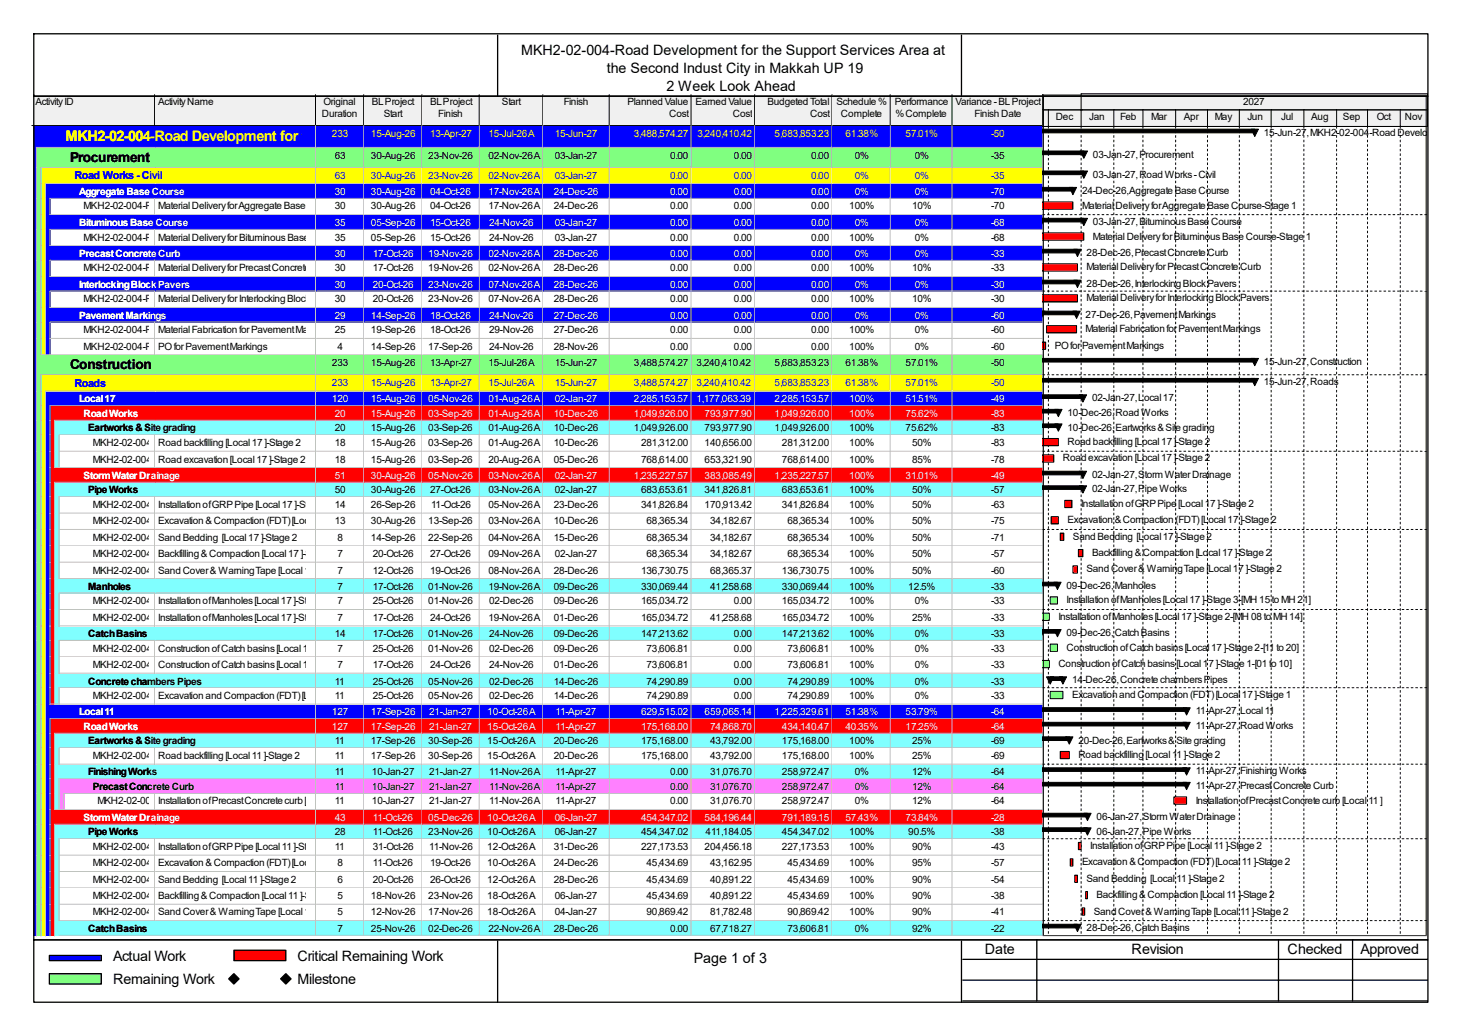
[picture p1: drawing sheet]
<svg xmlns="http://www.w3.org/2000/svg" width="297mm" height="210mm" viewBox="0 0 297 210" stroke-linecap="round" stroke-linejoin="round" font-family="sans-serif">
<defs><g id="words">
<text font-size="3" fill="#ff0" x="13.3" y="28.6">MKH2-02-004-Road Development for the Support Services Area at the Second Indust City in Makkah UP 19</text>
<g font-size="2.9">
<text x="105.8" y="11.1">MKH2-02-004-Road Development for the Support Services Area at</text>
<text x="123.2" y="14.8">the Second Indust City in Makkah UP 19</text>
<text x="135.3" y="18.5">2 Week Look Ahead</text>
<text x="22.9" y="194.9">Actual Work</text>
<text x="60.4" y="194.9">Critical Remaining Work</text>
<text x="140.8" y="195.5">Page 1 of 3</text>
<text x="199.9" y="193.6">Date</text>
<text x="229.7" y="193.6">Revision</text>
<text x="261.4" y="193.6">Checked</text>
<text x="276.2" y="193.6">Approved</text>
<text x="22.9" y="199.7">Remaining Work</text>
<text x="60.4" y="199.7">Milestone</text>
</g>
<g font-size="2.8">
<text x="14.2" y="32.9">Procurement</text>
<text x="14.2" y="74.9">Construction</text>
</g>
<g font-size="2.2" fill="#00f">
<text x="15.2" y="36.4">Road Works - Civil</text>
<text x="15.2" y="78.5">Roads</text>
</g>
<g font-size="2">
<text x="7.2" y="21.3">Activity ID</text>
<text x="32.1" y="21.3">Activity Name</text>
<text x="65.4" y="23.7">Duration</text>
<text x="65.7" y="21.3">Original</text>
<text x="75.5" y="21.3">BL Project</text>
<text x="77.9" y="23.7">Start</text>
<text x="87.3" y="21.3">BL Project</text>
<text x="89" y="23.7">Finish</text>
<text x="101.9" y="21.3">Start</text>
<text x="114.5" y="21.3">Finish</text>
<text x="127.4" y="21.3">Planned Value</text>
<text x="135.8" y="23.7">Cost</text>
<text x="141.2" y="21.3">Earned Value</text>
<text x="148.8" y="23.7">Cost</text>
<text x="155.8" y="21.3">Budgeted Total</text>
<text x="164.5" y="23.7">Cost</text>
<text x="169.8" y="21.3">Schedule %</text>
<text x="170.7" y="23.7">Complete</text>
<text x="181.7" y="21.3">Performance</text>
<text x="181.8" y="23.7">% Complete</text>
<text x="194" y="21.3">Variance - BL Project</text>
<text x="197.9" y="23.7">Finish Date</text>
<text x="252.3" y="21.3">2027</text>
<text x="214.3" y="24.4">Dec</text>
<text x="221.1" y="24.4">Jan</text>
<text x="227.4" y="24.4">Feb</text>
<text x="233.7" y="24.4">Mar</text>
<text x="240.3" y="24.4">Apr</text>
<text x="246.6" y="24.4">May</text>
<text x="253.3" y="24.4">Jun</text>
<text x="256.6" y="27.6">15-Jun-27, MKH2-02-004-Road Development for t</text>
<text x="260.1" y="24.4">Jul</text>
<text x="266.2" y="24.4">Aug</text>
<text x="272.6" y="24.4">Sep</text>
<text x="279.5" y="24.4">Oct</text>
<text x="285.2" y="24.4">Nov</text>
<text x="67.9" y="32.2">63</text>
<text x="75.3" y="32.2">30-Aug-26</text>
<text x="87" y="32.2">23-Nov-26</text>
<text x="99.1" y="32.2">02-Nov-26 A</text>
<text x="112.6" y="32.2">03-Jan-27</text>
<text x="136.1" y="32.2">0.00</text>
<text x="149" y="32.2">0.00</text>
<text x="164.7" y="32.2">0.00</text>
<text x="173.5" y="32.2">0%</text>
<text x="185.7" y="32.2">0%</text>
<text x="201.2" y="32.2">-35</text>
<text x="221.9" y="32">03-Jan-27, Procurement</text>
<text x="219.7" y="39.4">24-Dec-26, Aggregate Base Course</text>
<text x="221.9" y="36.1">03-Jan-27, Road Works - Civil</text>
<text x="17" y="42.5">MKH2-02-004-PRC-1010</text>
<text x="32.1" y="42.5">Material Delivery for Aggregate Base Course-Stage 130-Aug-26</text>
<text x="67.9" y="42.5">30</text>
<text x="87.3" y="42.5">04-Oct-26</text>
<text x="99.1" y="42.5">17-Nov-26 A</text>
<text x="112.4" y="42.5">24-Dec-26</text>
<text x="136.1" y="42.5">0.00</text>
<text x="149" y="42.5">0.00</text>
<text x="164.7" y="42.5">0.00</text>
<text x="172.4" y="42.5">100%</text>
<text x="185.2" y="42.5">10%</text>
<text x="201.2" y="42.5">-70</text>
<text x="219.7" y="42.3">Material Delivery for Aggregate Base Course-Stage 1</text>
<text x="221.9" y="45.6">03-Jan-27, Bituminous Base Course</text>
<text x="17" y="48.8">MKH2-02-004-PRC-1040</text>
<text x="32.1" y="48.8">Material Delivery for Bituminous Base Course-Stage 1</text>
<text x="67.9" y="48.8">35</text>
<text x="75.3" y="48.8">05-Sep-26</text>
<text x="87.3" y="48.8">15-Oct-26</text>
<text x="99.3" y="48.8">24-Nov-26</text>
<text x="112.6" y="48.8">03-Jan-27</text>
<text x="136.1" y="48.8">0.00</text>
<text x="149" y="48.8">0.00</text>
<text x="164.7" y="48.8">0.00</text>
<text x="172.4" y="48.8">100%</text>
<text x="185.7" y="48.8">0%</text>
<text x="201.2" y="48.8">-68</text>
<text x="220.6" y="51.9">28-Dec-26, Precast Concrete Curb</text>
<text x="221.9" y="48.6">Material Delivery for Bituminous Base Course-Stage 1</text>
<text x="17" y="55.1">MKH2-02-004-PRC-1080</text>
<text x="32.1" y="55.1">Material Delivery for Precast Concrete Curb 30</text>
<text x="75.7" y="55.1">17-Oct-26</text>
<text x="87" y="55.1">19-Nov-26</text>
<text x="99.1" y="55.1">02-Nov-26 A</text>
<text x="112.4" y="55.1">28-Dec-26</text>
<text x="136.1" y="55.1">0.00</text>
<text x="149" y="55.1">0.00</text>
<text x="164.7" y="55.1">0.00</text>
<text x="172.4" y="55.1">100%</text>
<text x="185.2" y="55.1">10%</text>
<text x="201.2" y="55.1">-33</text>
<text x="220.6" y="54.9">Material Delivery for Precast Concrete Curb</text>
<text x="220.6" y="58.2">28-Dec-26, Interlocking Block Pavers</text>
<text x="17" y="61.3">MKH2-02-004-PRC-1110</text>
<text x="32.1" y="61.3">Material Delivery for Interlocking Block Pavers</text>
<text x="67.9" y="61.3">30</text>
<text x="75.7" y="61.3">20-Oct-26</text>
<text x="87" y="61.3">23-Nov-26</text>
<text x="99.1" y="61.3">07-Nov-26 A</text>
<text x="112.4" y="61.3">28-Dec-26</text>
<text x="136.1" y="61.3">0.00</text>
<text x="149" y="61.3">0.00</text>
<text x="164.7" y="61.3">0.00</text>
<text x="172.4" y="61.3">100%</text>
<text x="185.2" y="61.3">10%</text>
<text x="201.2" y="61.3">-30</text>
<text x="220.4" y="64.5">27-Dec-26, Pavement Markings</text>
<text x="220.6" y="61.2">Material Delivery for Interlocking Block Pavers</text>
<text x="17" y="67.6">MKH2-02-004-PRC-1130</text>
<text x="17" y="71">MKH2-02-004-PRC-1120</text>
<text x="32.1" y="67.6">Material Fabrication for Pavement Markings25</text>
<text x="32.1" y="71">PO for Pavement Markings</text>
<text x="68.5" y="71">4</text>
<text x="75.3" y="67.6">19-Sep-26</text>
<text x="75.3" y="71">14-Sep-26</text>
<text x="87" y="71">17-Sep-26</text>
<text x="87.3" y="67.6">18-Oct-26</text>
<text x="99.3" y="67.6">29-Nov-26</text>
<text x="99.3" y="71">24-Nov-26</text>
<text x="112.4" y="67.6">27-Dec-26</text>
<text x="112.4" y="71">28-Nov-26</text>
<text x="136.1" y="67.6">0.00</text>
<text x="136.1" y="71">0.00</text>
<text x="149" y="67.6">0.00</text>
<text x="149" y="71">0.00</text>
<text x="164.7" y="67.6">0.00</text>
<text x="164.7" y="71">0.00</text>
<text x="172.4" y="67.6">100%</text>
<text x="172.4" y="71">100%</text>
<text x="185.7" y="67.6">0%</text>
<text x="185.7" y="71">0%</text>
<text x="201.2" y="67.6">-60</text>
<text x="201.2" y="71">-60</text>
<text x="214.1" y="70.7">PO for Pavement Markings</text>
<text x="220.4" y="67.4">Material Fabrication for Pavement Markings</text>
<text x="67.4" y="74.3">233</text>
<text x="75.3" y="74.3">15-Aug-26</text>
<text x="87.3" y="74.3">13-Apr-27</text>
<text x="99.1" y="74.3">15-Jul-26 A</text>
<text x="112.6" y="74.3">15-Jun-27</text>
<text x="128.7" y="74.3">3,488,574.27</text>
<text x="141.4" y="74.3">3,240,410.42</text>
<text x="157.3" y="74.3">5,683,853.23</text>
<text x="171.7" y="74.3">61.38%</text>
<text x="183.9" y="74.3">57.01%</text>
<text x="201.2" y="74.3">-50</text>
<text x="256.6" y="74.1">15-Jun-27, Construction</text>
<text x="221.7" y="81.4">02-Jan-27, Local 17</text>
<text x="256.6" y="78.1">15-Jun-27, Roads</text>
<text x="17.9" y="87.5">Eartworks &amp; Site grading</text>
<text x="67.9" y="87.5">20</text>
<text x="75.3" y="87.5">15-Aug-26</text>
<text x="87" y="87.5">03-Sep-26</text>
<text x="99.1" y="87.5">01-Aug-26 A</text>
<text x="112.4" y="87.5">10-Dec-26</text>
<text x="128.7" y="87.5">1,049,926.00</text>
<text x="143" y="87.5">793,977.90</text>
<text x="157.3" y="87.5">1,049,926.00</text>
<text x="172.4" y="87.5">100%</text>
<text x="183.9" y="87.5">75.62%</text>
<text x="201.2" y="87.5">-83</text>
<text x="216.7" y="84.4">10-Dec-26, Road Works</text>
<text x="216.7" y="87.4">10-Dec-26, Eartworks &amp; Site grading</text>
<text x="18.8" y="90.5">MKH2-02-004-CNS-1150</text>
<text x="18.8" y="93.9">MKH2-02-004-CNS-1030</text>
<text x="32.1" y="90.5">Road backfilling [Local 17 ]-Stage 2</text>
<text x="32.1" y="93.9">Road excavation [Local 17 ]-Stage 2</text>
<text x="67.9" y="90.5">18</text>
<text x="67.9" y="93.9">18</text>
<text x="75.3" y="90.5">15-Aug-26</text>
<text x="75.3" y="93.9">15-Aug-26</text>
<text x="87" y="90.5">03-Sep-26</text>
<text x="87" y="93.9">03-Sep-26</text>
<text x="99.1" y="90.5">01-Aug-26 A</text>
<text x="99.1" y="93.9">20-Aug-26 A</text>
<text x="112.4" y="90.5">10-Dec-26</text>
<text x="112.4" y="93.9">05-Dec-26</text>
<text x="130.1" y="90.5">281,312.00</text>
<text x="130.1" y="93.9">768,614.00</text>
<text x="143" y="90.5">140,656.00</text>
<text x="143" y="93.9">653,321.90</text>
<text x="158.7" y="90.5">281,312.00</text>
<text x="158.7" y="93.9">768,614.00</text>
<text x="172.4" y="90.5">100%</text>
<text x="172.4" y="93.9">100%</text>
<text x="185.2" y="90.5">50%</text>
<text x="185.2" y="93.9">85%</text>
<text x="201.2" y="90.5">-83</text>
<text x="201.2" y="93.9">-78</text>
<text x="215.8" y="93.6">Road excavation [Local 17 ]-Stage 2</text>
<text x="216.7" y="90.3">Road backfilling [Local 17 ]-Stage 2</text>
<text x="17.9" y="100.1">Pipe Works</text>
<text x="67.9" y="100.1">50</text>
<text x="75.3" y="100.1">30-Aug-26</text>
<text x="87.3" y="100.1">27-Oct-26</text>
<text x="99.1" y="100.1">03-Nov-26 A</text>
<text x="112.6" y="100.1">02-Jan-27</text>
<text x="130.1" y="100.1">683,653.61</text>
<text x="143" y="100.1">341,826.81</text>
<text x="158.7" y="100.1">683,653.61</text>
<text x="172.4" y="100.1">100%</text>
<text x="185.2" y="100.1">50%</text>
<text x="201.2" y="100.1">-57</text>
<text x="221.7" y="97">02-Jan-27, Storm Water Drainage</text>
<text x="221.7" y="99.9">02-Jan-27, Pipe Works</text>
<text x="18.8" y="103.1">MKH2-02-004-CNS-2230</text>
<text x="18.8" y="106.4">MKH2-02-004-CNS-1990</text>
<text x="32.1" y="103.1">Installation of GRP Pipe [Local 17 ]-Stage 2</text>
<text x="32.1" y="106.4">Excavation &amp; Compaction (FDT) [Local 17 ]-Stage 2</text>
<text x="67.9" y="103.1">14</text>
<text x="67.9" y="106.4">13</text>
<text x="75.3" y="103.1">26-Sep-26</text>
<text x="75.3" y="106.4">30-Aug-26</text>
<text x="87" y="106.4">13-Sep-26</text>
<text x="87.5" y="103.1">11-Oct-26</text>
<text x="99.1" y="103.1">05-Nov-26 A</text>
<text x="99.1" y="106.4">03-Nov-26 A</text>
<text x="112.4" y="103.1">23-Dec-26</text>
<text x="112.4" y="106.4">10-Dec-26</text>
<text x="130.1" y="103.1">341,826.84</text>
<text x="131.2" y="106.4">68,365.34</text>
<text x="143" y="103.1">170,913.42</text>
<text x="144.2" y="106.4">34,182.67</text>
<text x="158.7" y="103.1">341,826.84</text>
<text x="159.9" y="106.4">68,365.34</text>
<text x="172.4" y="103.1">100%</text>
<text x="172.4" y="106.4">100%</text>
<text x="185.2" y="103.1">50%</text>
<text x="185.2" y="106.4">50%</text>
<text x="201.2" y="103.1">-63</text>
<text x="201.2" y="106.4">-75</text>
<text x="216.7" y="106.2">Excavation &amp; Compaction (FDT) [Local 17 ]-Stage 2</text>
<text x="219.5" y="102.9">Installation of GRP Pipe [Local 17 ]-Stage 2</text>
<text x="18.8" y="109.7">MKH2-02-004-CNS-2110</text>
<text x="18.8" y="113">MKH2-02-004-CNS-2470</text>
<text x="32.1" y="109.7">Sand Bedding [Local 17 ]-Stage 2</text>
<text x="32.1" y="113">Backfilling &amp; Compaction [Local 17 ]-Stage 27</text>
<text x="68.5" y="109.7">8</text>
<text x="75.3" y="109.7">14-Sep-26</text>
<text x="75.7" y="113">20-Oct-26</text>
<text x="87" y="109.7">22-Sep-26</text>
<text x="87.3" y="113">27-Oct-26</text>
<text x="99.1" y="109.7">04-Nov-26 A</text>
<text x="99.1" y="113">09-Nov-26 A</text>
<text x="112.4" y="109.7">15-Dec-26</text>
<text x="112.6" y="113">02-Jan-27</text>
<text x="131.2" y="109.7">68,365.34</text>
<text x="131.2" y="113">68,365.34</text>
<text x="144.2" y="109.7">34,182.67</text>
<text x="144.2" y="113">34,182.67</text>
<text x="159.9" y="109.7">68,365.34</text>
<text x="159.9" y="113">68,365.34</text>
<text x="172.4" y="109.7">100%</text>
<text x="172.4" y="113">100%</text>
<text x="185.2" y="109.7">50%</text>
<text x="185.2" y="113">50%</text>
<text x="201.2" y="109.7">-71</text>
<text x="201.2" y="113">-57</text>
<text x="217.8" y="109.5">Sand Bedding [Local 17 ]-Stage 2</text>
<text x="221.7" y="112.9">Backfilling &amp; Compaction [Local 17 ]-Stage 2</text>
<text x="17.9" y="119.7">Manholes</text>
<text x="18.8" y="116.4">MKH2-02-004-CNS-2350</text>
<text x="32.1" y="116.4">Sand Cover &amp; Warning Tape [Local 17 ]-Stage 2</text>
<text x="68.5" y="116.4">7</text>
<text x="68.5" y="119.7">7</text>
<text x="75.7" y="116.4">12-Oct-26</text>
<text x="75.7" y="119.7">17-Oct-26</text>
<text x="87" y="119.7">01-Nov-26</text>
<text x="87.3" y="116.4">19-Oct-26</text>
<text x="99.1" y="116.4">08-Nov-26 A</text>
<text x="99.1" y="119.7">19-Nov-26 A</text>
<text x="112.4" y="116.4">28-Dec-26</text>
<text x="112.4" y="119.7">09-Dec-26</text>
<text x="130.1" y="116.4">136,730.75</text>
<text x="130.1" y="119.7">330,069.44</text>
<text x="144.2" y="116.4">68,365.37</text>
<text x="144.2" y="119.7">41,258.68</text>
<text x="158.7" y="116.4">136,730.75</text>
<text x="158.7" y="119.7">330,069.44</text>
<text x="172.4" y="116.4">100%</text>
<text x="172.4" y="119.7">100%</text>
<text x="184.4" y="119.7">12.5%</text>
<text x="185.2" y="116.4">50%</text>
<text x="201.2" y="116.4">-60</text>
<text x="201.2" y="119.7">-33</text>
<text x="216.5" y="119.5">09-Dec-26, Manholes</text>
<text x="220.6" y="116.2">Sand Cover &amp; Warning Tape [Local 17 ]-Stage 2</text>
<text x="18.8" y="122.6">MKH2-02-004-CNS-2620</text>
<text x="18.8" y="125.9">MKH2-02-004-CNS-2610</text>
<text x="32.1" y="122.6">Installation of Manholes [Local 17 ]-Stage 3-[MH 15 to MH 21]</text>
<text x="32.1" y="125.9">Installation of Manholes [Local 17 ]-Stage 2-[MH 08 to MH 14]</text>
<text x="68.5" y="122.6">7</text>
<text x="68.5" y="125.9">7</text>
<text x="75.7" y="122.6">25-Oct-26</text>
<text x="75.7" y="125.9">17-Oct-26</text>
<text x="87" y="122.6">01-Nov-26</text>
<text x="87.3" y="125.9">24-Oct-26</text>
<text x="99.1" y="125.9">19-Nov-26 A</text>
<text x="99.3" y="122.6">02-Dec-26</text>
<text x="112.4" y="122.6">09-Dec-26</text>
<text x="112.4" y="125.9">01-Dec-26</text>
<text x="130.1" y="122.6">165,034.72</text>
<text x="130.1" y="125.9">165,034.72</text>
<text x="144.2" y="125.9">41,258.68</text>
<text x="149" y="122.6">0.00</text>
<text x="158.7" y="122.6">165,034.72</text>
<text x="158.7" y="125.9">165,034.72</text>
<text x="172.4" y="122.6">100%</text>
<text x="172.4" y="125.9">100%</text>
<text x="185.2" y="125.9">25%</text>
<text x="185.7" y="122.6">0%</text>
<text x="201.2" y="122.6">-33</text>
<text x="201.2" y="125.9">-33</text>
<text x="214.9" y="125.8">Installation of Manholes [Local 17 ]-Stage 2-[MH 08 to MH 14]</text>
<text x="216.5" y="122.4">Installation of Manholes [Local 17 ]-Stage 3-[MH 15 to MH 21]</text>
<text x="17.9" y="129.3">Catch Basins</text>
<text x="67.9" y="129.3">14</text>
<text x="75.7" y="129.3">17-Oct-26</text>
<text x="87" y="129.3">01-Nov-26</text>
<text x="99.3" y="129.3">24-Nov-26</text>
<text x="112.4" y="129.3">09-Dec-26</text>
<text x="130.1" y="129.3">147,213.62</text>
<text x="149" y="129.3">0.00</text>
<text x="158.7" y="129.3">147,213.62</text>
<text x="172.4" y="129.3">100%</text>
<text x="185.7" y="129.3">0%</text>
<text x="201.2" y="129.3">-33</text>
<text x="216.5" y="129.1">09-Dec-26, Catch Basins</text>
<text x="18.8" y="132.2">MKH2-02-004-CNS-2810</text>
<text x="18.8" y="135.6">MKH2-02-004-CNS-2800</text>
<text x="32.1" y="132.2">Construction of Catch basins [Local 17 ]-Stage 2-[11 to 20]</text>
<text x="32.1" y="135.6">Construction of Catch basins [Local 17 ]-Stage 1-[01 to 10]</text>
<text x="68.5" y="132.2">7</text>
<text x="68.5" y="135.6">7</text>
<text x="75.7" y="132.2">25-Oct-26</text>
<text x="75.7" y="135.6">17-Oct-26</text>
<text x="87" y="132.2">01-Nov-26</text>
<text x="87.3" y="135.6">24-Oct-26</text>
<text x="99.3" y="132.2">02-Dec-26</text>
<text x="99.3" y="135.6">24-Nov-26</text>
<text x="112.4" y="132.2">09-Dec-26</text>
<text x="112.4" y="135.6">01-Dec-26</text>
<text x="131.2" y="132.2">73,606.81</text>
<text x="131.2" y="135.6">73,606.81</text>
<text x="149" y="132.2">0.00</text>
<text x="149" y="135.6">0.00</text>
<text x="159.9" y="132.2">73,606.81</text>
<text x="159.9" y="135.6">73,606.81</text>
<text x="172.4" y="132.2">100%</text>
<text x="172.4" y="135.6">100%</text>
<text x="185.7" y="132.2">0%</text>
<text x="185.7" y="135.6">0%</text>
<text x="201.2" y="132.2">-33</text>
<text x="201.2" y="135.6">-33</text>
<text x="214.9" y="135.4">Construction of Catch basins [Local 17 ]-Stage 1-[01 to 10]</text>
<text x="216.5" y="132">Construction of Catch basins [Local 17 ]-Stage 2-[11 to 20]</text>
<text x="17.9" y="138.9">Concrete chambers Pipes</text>
<text x="18.8" y="141.8">MKH2-02-004-CNS-3140</text>
<text x="32.1" y="141.8">Excavation and Compaction (FDT) [Local 17 ]-Stage 125-Oct-26</text>
<text x="67.9" y="138.9">11</text>
<text x="67.9" y="141.8">11</text>
<text x="75.7" y="138.9">25-Oct-26</text>
<text x="87" y="138.9">05-Nov-26</text>
<text x="87" y="141.8">05-Nov-26</text>
<text x="99.3" y="138.9">02-Dec-26</text>
<text x="99.3" y="141.8">02-Dec-26</text>
<text x="112.4" y="138.9">14-Dec-26</text>
<text x="112.4" y="141.8">14-Dec-26</text>
<text x="131.2" y="138.9">74,290.89</text>
<text x="131.2" y="141.8">74,290.89</text>
<text x="149" y="138.9">0.00</text>
<text x="149" y="141.8">0.00</text>
<text x="159.9" y="138.9">74,290.89</text>
<text x="159.9" y="141.8">74,290.89</text>
<text x="172.4" y="138.9">100%</text>
<text x="172.4" y="141.8">100%</text>
<text x="185.7" y="138.9">0%</text>
<text x="185.7" y="141.8">0%</text>
<text x="201.2" y="138.9">-33</text>
<text x="201.2" y="141.8">-33</text>
<text x="217.6" y="138.7">14-Dec-26, Concrete chambers Pipes</text>
<text x="217.6" y="141.6">Excavation and Compaction (FDT) [Local 17 ]-Stage 1</text>
<text x="242.7" y="144.9">11-Apr-27, Local 11</text>
<text x="242.7" y="147.9">11-Apr-27, Road Works</text>
<text x="17.9" y="151">Eartworks &amp; Site grading</text>
<text x="18.8" y="154">MKH2-02-004-CNS-1190</text>
<text x="32.1" y="154">Road backfilling [Local 11 ]-Stage 2</text>
<text x="67.9" y="151">11</text>
<text x="67.9" y="154">11</text>
<text x="75.3" y="151">17-Sep-26</text>
<text x="75.3" y="154">17-Sep-26</text>
<text x="87" y="151">30-Sep-26</text>
<text x="87" y="154">30-Sep-26</text>
<text x="98.9" y="151">15-Oct-26 A</text>
<text x="98.9" y="154">15-Oct-26 A</text>
<text x="112.4" y="151">20-Dec-26</text>
<text x="112.4" y="154">20-Dec-26</text>
<text x="130.1" y="151">175,168.00</text>
<text x="130.1" y="154">175,168.00</text>
<text x="144.2" y="151">43,792.00</text>
<text x="144.2" y="154">43,792.00</text>
<text x="158.7" y="151">175,168.00</text>
<text x="158.7" y="154">175,168.00</text>
<text x="172.4" y="151">100%</text>
<text x="172.4" y="154">100%</text>
<text x="185.2" y="151">25%</text>
<text x="185.2" y="154">25%</text>
<text x="201.2" y="151">-69</text>
<text x="201.2" y="154">-69</text>
<text x="218.9" y="150.9">20-Dec-26, Eartworks &amp; Site grading</text>
<text x="218.9" y="153.8">Road backfilling [Local 11 ]-Stage 2</text>
<text x="17.9" y="157.4">Finishing Works</text>
<text x="18.8" y="160.3">Precast Concrete Curb</text>
<text x="67.9" y="157.4">11</text>
<text x="67.9" y="160.3">11</text>
<text x="75.5" y="157.4">10-Jan-27</text>
<text x="75.5" y="160.3">10-Jan-27</text>
<text x="87.1" y="157.4">21-Jan-27</text>
<text x="87.1" y="160.3">21-Jan-27</text>
<text x="99.3" y="157.4">11-Nov-26 A</text>
<text x="99.3" y="160.3">11-Nov-26 A</text>
<text x="112.8" y="157.4">11-Apr-27</text>
<text x="112.8" y="160.3">11-Apr-27</text>
<text x="136.1" y="157.4">0.00</text>
<text x="136.1" y="160.3">0.00</text>
<text x="144.2" y="157.4">31,076.70</text>
<text x="144.2" y="160.3">31,076.70</text>
<text x="158.7" y="157.4">258,972.47</text>
<text x="158.7" y="160.3">258,972.47</text>
<text x="173.5" y="157.4">0%</text>
<text x="173.5" y="160.3">0%</text>
<text x="185.2" y="157.4">12%</text>
<text x="185.2" y="160.3">12%</text>
<text x="201.2" y="157.4">-64</text>
<text x="201.2" y="160.3">-64</text>
<text x="242.7" y="157.1">11-Apr-27, Finishing Works</text>
<text x="242.7" y="160.1">11-Apr-27, Precast Concrete Curb</text>
<text x="19.8" y="163.2">MKH2-02-004-CNS-1600</text>
<text x="32.1" y="163.2">Installation of Precast Concrete curb [Local 11 ]</text>
<text x="67.9" y="163.2">11</text>
<text x="75.5" y="163.2">10-Jan-27</text>
<text x="87.1" y="163.2">21-Jan-27</text>
<text x="99.3" y="163.2">11-Nov-26 A</text>
<text x="112.8" y="163.2">11-Apr-27</text>
<text x="136.1" y="163.2">0.00</text>
<text x="144.2" y="163.2">31,076.70</text>
<text x="158.7" y="163.2">258,972.47</text>
<text x="173.5" y="163.2">0%</text>
<text x="185.2" y="163.2">12%</text>
<text x="201.2" y="163.2">-64</text>
<text x="222.6" y="166.4">06-Jan-27, Storm Water Drainage</text>
<text x="242.7" y="163.1">Installation of Precast Concrete curb [Local 11 ]</text>
<text x="17.9" y="169.5">Pipe Works</text>
<text x="18.8" y="172.5">MKH2-02-004-CNS-2270</text>
<text x="32.1" y="172.5">Installation of GRP Pipe [Local 11 ]-Stage 2</text>
<text x="67.9" y="169.5">28</text>
<text x="67.9" y="172.5">11</text>
<text x="75.7" y="169.5">11-Oct-26</text>
<text x="75.7" y="172.5">31-Oct-26</text>
<text x="87" y="169.5">23-Nov-26</text>
<text x="87.1" y="172.5">11-Nov-26</text>
<text x="98.9" y="169.5">10-Oct-26 A</text>
<text x="98.9" y="172.5">12-Oct-26 A</text>
<text x="112.4" y="172.5">31-Dec-26</text>
<text x="112.6" y="169.5">06-Jan-27</text>
<text x="130.1" y="169.5">454,347.02</text>
<text x="130.1" y="172.5">227,173.53</text>
<text x="143" y="172.5">204,456.18</text>
<text x="143.3" y="169.5">411,184.05</text>
<text x="158.7" y="169.5">454,347.02</text>
<text x="158.7" y="172.5">227,173.53</text>
<text x="172.4" y="169.5">100%</text>
<text x="172.4" y="172.5">100%</text>
<text x="184.4" y="169.5">90.5%</text>
<text x="185.2" y="172.5">90%</text>
<text x="201.2" y="169.5">-38</text>
<text x="201.2" y="172.5">-43</text>
<text x="221.3" y="172.3">Installation of GRP Pipe [Local 11 ]-Stage 2</text>
<text x="222.6" y="169.3">06-Jan-27, Pipe Works</text>
<text x="18.8" y="175.8">MKH2-02-004-CNS-2030</text>
<text x="18.8" y="179.1">MKH2-02-004-CNS-2150</text>
<text x="32.1" y="175.8">Excavation &amp; Compaction (FDT) [Local 11 ]-Stage 2</text>
<text x="32.1" y="179.1">Sand Bedding [Local 11 ]-Stage 2</text>
<text x="68.5" y="175.8">8</text>
<text x="68.5" y="179.1">6</text>
<text x="75.7" y="175.8">11-Oct-26</text>
<text x="75.7" y="179.1">20-Oct-26</text>
<text x="87.3" y="175.8">19-Oct-26</text>
<text x="87.3" y="179.1">26-Oct-26</text>
<text x="98.9" y="175.8">10-Oct-26 A</text>
<text x="98.9" y="179.1">12-Oct-26 A</text>
<text x="112.4" y="175.8">24-Dec-26</text>
<text x="112.4" y="179.1">28-Dec-26</text>
<text x="131.2" y="175.8">45,434.69</text>
<text x="131.2" y="179.1">45,434.69</text>
<text x="144.2" y="175.8">43,162.95</text>
<text x="144.2" y="179.1">40,891.22</text>
<text x="159.9" y="175.8">45,434.69</text>
<text x="159.9" y="179.1">45,434.69</text>
<text x="172.4" y="175.8">100%</text>
<text x="172.4" y="179.1">100%</text>
<text x="185.2" y="175.8">95%</text>
<text x="185.2" y="179.1">90%</text>
<text x="201.2" y="175.8">-57</text>
<text x="201.2" y="179.1">-54</text>
<text x="219.7" y="175.6">Excavation &amp; Compaction (FDT) [Local 11 ]-Stage 2</text>
<text x="220.6" y="178.9">Sand Bedding [Local 11 ]-Stage 2</text>
<text x="18.8" y="182.5">MKH2-02-004-CNS-2510</text>
<text x="18.8" y="185.8">MKH2-02-004-CNS-2390</text>
<text x="32.1" y="182.5">Backfilling &amp; Compaction [Local 11 ]-Stage 25</text>
<text x="32.1" y="185.8">Sand Cover &amp; Warning Tape [Local 11 ]-Stage 2</text>
<text x="68.5" y="185.8">5</text>
<text x="75.3" y="182.5">18-Nov-26</text>
<text x="75.3" y="185.8">12-Nov-26</text>
<text x="87" y="182.5">23-Nov-26</text>
<text x="87" y="185.8">17-Nov-26</text>
<text x="98.9" y="182.5">18-Oct-26 A</text>
<text x="98.9" y="185.8">18-Oct-26 A</text>
<text x="112.6" y="182.5">06-Jan-27</text>
<text x="112.6" y="185.8">04-Jan-27</text>
<text x="131.2" y="182.5">45,434.69</text>
<text x="131.2" y="185.8">90,869.42</text>
<text x="144.2" y="182.5">40,891.22</text>
<text x="144.2" y="185.8">81,782.48</text>
<text x="159.9" y="182.5">45,434.69</text>
<text x="159.9" y="185.8">90,869.42</text>
<text x="172.4" y="182.5">100%</text>
<text x="172.4" y="185.8">100%</text>
<text x="185.2" y="182.5">90%</text>
<text x="185.2" y="185.8">90%</text>
<text x="201.2" y="182.5">-38</text>
<text x="201.2" y="185.8">-41</text>
<text x="222.1" y="185.6">Sand Cover &amp; Warning Tape [Local 11 ]-Stage 2</text>
<text x="222.6" y="182.2">Backfilling &amp; Compaction [Local 11 ]-Stage 2</text>
<text x="17.9" y="189.1">Catch Basins</text>
<text x="68.5" y="189.1">7</text>
<text x="75.3" y="189.1">25-Nov-26</text>
<text x="87" y="189.1">02-Dec-26</text>
<text x="99.1" y="189.1">22-Nov-26 A</text>
<text x="112.4" y="189.1">28-Dec-26</text>
<text x="136.1" y="189.1">0.00</text>
<text x="144.2" y="189.1">67,718.27</text>
<text x="159.9" y="189.1">73,606.81</text>
<text x="173.5" y="189.1">0%</text>
<text x="185.2" y="189.1">92%</text>
<text x="201.2" y="189.1">-22</text>
<text x="220.6" y="188.9">28-Dec-26, Catch Basins</text>
</g>
<g font-size="2" fill="#ff0">
<text x="67.4" y="27.7">233</text>
<text x="75.3" y="27.7">15-Aug-26</text>
<text x="87.3" y="27.7">13-Apr-27</text>
<text x="99.1" y="27.7">15-Jul-26 A</text>
<text x="112.6" y="27.7">15-Jun-27</text>
<text x="128.7" y="27.7">3,488,574.27</text>
<text x="141.6" y="27.7">3,240,410.42</text>
<text x="157.3" y="27.7">5,683,853.23</text>
<text x="171.7" y="27.7">61.38%</text>
<text x="183.9" y="27.7">57.01%</text>
<text x="201.2" y="27.7">-50</text>
</g>
<g font-size="2" fill="#fff">
<text x="16" y="39.6">Aggregate Base Course</text>
<text x="67.9" y="39.6">30</text>
<text x="75.3" y="39.6">30-Aug-26</text>
<text x="87.3" y="39.6">04-Oct-26</text>
<text x="99.1" y="39.6">17-Nov-26 A</text>
<text x="112.4" y="39.6">24-Dec-26</text>
<text x="136.1" y="39.6">0.00</text>
<text x="149" y="39.6">0.00</text>
<text x="164.7" y="39.6">0.00</text>
<text x="173.5" y="39.6">0%</text>
<text x="185.7" y="39.6">0%</text>
<text x="201.2" y="39.6">-70</text>
<text x="16" y="45.8">Bituminous Base Course</text>
<text x="67.9" y="45.8">35</text>
<text x="75.3" y="45.8">05-Sep-26</text>
<text x="87.3" y="45.8">15-Oct-26</text>
<text x="99.3" y="45.8">24-Nov-26</text>
<text x="112.6" y="45.8">03-Jan-27</text>
<text x="136.1" y="45.8">0.00</text>
<text x="149" y="45.8">0.00</text>
<text x="164.7" y="45.8">0.00</text>
<text x="173.5" y="45.8">0%</text>
<text x="185.7" y="45.8">0%</text>
<text x="201.2" y="45.8">-68</text>
<text x="16" y="52.1">Precast Concrete Curb</text>
<text x="67.9" y="52.1">30</text>
<text x="75.7" y="52.1">17-Oct-26</text>
<text x="87" y="52.1">19-Nov-26</text>
<text x="99.1" y="52.1">02-Nov-26 A</text>
<text x="112.4" y="52.1">28-Dec-26</text>
<text x="136.1" y="52.1">0.00</text>
<text x="149" y="52.1">0.00</text>
<text x="164.7" y="52.1">0.00</text>
<text x="173.5" y="52.1">0%</text>
<text x="185.7" y="52.1">0%</text>
<text x="201.2" y="52.1">-33</text>
<text x="16" y="58.4">Interlocking Block Pavers</text>
<text x="67.9" y="58.4">30</text>
<text x="75.7" y="58.4">20-Oct-26</text>
<text x="87" y="58.4">23-Nov-26</text>
<text x="99.1" y="58.4">07-Nov-26 A</text>
<text x="112.4" y="58.4">28-Dec-26</text>
<text x="136.1" y="58.4">0.00</text>
<text x="149" y="58.4">0.00</text>
<text x="164.7" y="58.4">0.00</text>
<text x="173.5" y="58.4">0%</text>
<text x="185.7" y="58.4">0%</text>
<text x="201.2" y="58.4">-30</text>
<text x="16" y="64.7">Pavement Markings</text>
<text x="67.9" y="64.7">29</text>
<text x="75.3" y="64.7">14-Sep-26</text>
<text x="87.3" y="64.7">18-Oct-26</text>
<text x="99.3" y="64.7">24-Nov-26</text>
<text x="112.4" y="64.7">27-Dec-26</text>
<text x="136.1" y="64.7">0.00</text>
<text x="149" y="64.7">0.00</text>
<text x="164.7" y="64.7">0.00</text>
<text x="173.5" y="64.7">0%</text>
<text x="185.7" y="64.7">0%</text>
<text x="201.2" y="64.7">-60</text>
<text x="16" y="81.7">Local 17</text>
<text x="67.4" y="81.7">120</text>
<text x="75.3" y="81.7">15-Aug-26</text>
<text x="87" y="81.7">05-Nov-26</text>
<text x="99.1" y="81.7">01-Aug-26 A</text>
<text x="112.6" y="81.7">02-Jan-27</text>
<text x="128.7" y="81.7">2,285,153.57</text>
<text x="141.4" y="81.7">1,177,063.39</text>
<text x="157.3" y="81.7">2,285,153.57</text>
<text x="172.4" y="81.7">100%</text>
<text x="183.9" y="81.7">51.51%</text>
<text x="201.2" y="81.7">-49</text>
<text x="17" y="84.6">Road Works</text>
<text x="67.9" y="84.6">20</text>
<text x="75.3" y="84.6">15-Aug-26</text>
<text x="87" y="84.6">03-Sep-26</text>
<text x="99.1" y="84.6">01-Aug-26 A</text>
<text x="112.4" y="84.6">10-Dec-26</text>
<text x="128.7" y="84.6">1,049,926.00</text>
<text x="143" y="84.6">793,977.90</text>
<text x="157.3" y="84.6">1,049,926.00</text>
<text x="172.4" y="84.6">100%</text>
<text x="183.9" y="84.6">75.62%</text>
<text x="201.2" y="84.6">-83</text>
<text x="17" y="97.2">Storm Water Drainage</text>
<text x="67.9" y="97.2">51</text>
<text x="75.3" y="97.2">30-Aug-26</text>
<text x="87" y="97.2">05-Nov-26</text>
<text x="99.1" y="97.2">03-Nov-26 A</text>
<text x="112.6" y="97.2">02-Jan-27</text>
<text x="128.7" y="97.2">1,235,227.57</text>
<text x="143" y="97.2">383,085.49</text>
<text x="157.3" y="97.2">1,235,227.57</text>
<text x="172.4" y="97.2">100%</text>
<text x="183.9" y="97.2">31.01%</text>
<text x="201.2" y="97.2">-49</text>
<text x="16" y="145.2">Local 11</text>
<text x="17" y="148.1">Road Works</text>
<text x="67.4" y="145.2">127</text>
<text x="67.4" y="148.1">127</text>
<text x="75.3" y="145.2">17-Sep-26</text>
<text x="75.3" y="148.1">17-Sep-26</text>
<text x="87.1" y="145.2">21-Jan-27</text>
<text x="87.1" y="148.1">21-Jan-27</text>
<text x="98.9" y="145.2">10-Oct-26 A</text>
<text x="98.9" y="148.1">15-Oct-26 A</text>
<text x="112.8" y="145.2">11-Apr-27</text>
<text x="112.8" y="148.1">11-Apr-27</text>
<text x="130.1" y="145.2">629,515.02</text>
<text x="130.1" y="148.1">175,168.00</text>
<text x="143" y="145.2">659,065.14</text>
<text x="144.2" y="148.1">74,868.70</text>
<text x="157.3" y="145.2">1,225,329.61</text>
<text x="158.7" y="148.1">434,140.47</text>
<text x="171.7" y="145.2">51.38%</text>
<text x="171.7" y="148.1">40.35%</text>
<text x="183.9" y="145.2">53.79%</text>
<text x="183.9" y="148.1">17.25%</text>
<text x="201.2" y="145.2">-64</text>
<text x="201.2" y="148.1">-64</text>
<text x="17" y="166.6">Storm Water Drainage</text>
<text x="67.9" y="166.6">43</text>
<text x="75.7" y="166.6">11-Oct-26</text>
<text x="87" y="166.6">05-Dec-26</text>
<text x="98.9" y="166.6">10-Oct-26 A</text>
<text x="112.6" y="166.6">06-Jan-27</text>
<text x="130.1" y="166.6">454,347.02</text>
<text x="143" y="166.6">584,196.44</text>
<text x="158.7" y="166.6">791,189.15</text>
<text x="171.7" y="166.6">57.43%</text>
<text x="183.9" y="166.6">73.84%</text>
<text x="201.2" y="166.6">-28</text>
</g>
<g font-size="2" fill="#00f">
<text x="67.9" y="36.2">63</text>
<text x="75.3" y="36.2">30-Aug-26</text>
<text x="87" y="36.2">23-Nov-26</text>
<text x="99.1" y="36.2">02-Nov-26 A</text>
<text x="112.6" y="36.2">03-Jan-27</text>
<text x="136.1" y="36.2">0.00</text>
<text x="149" y="36.2">0.00</text>
<text x="164.7" y="36.2">0.00</text>
<text x="173.5" y="36.2">0%</text>
<text x="185.7" y="36.2">0%</text>
<text x="201.2" y="36.2">-35</text>
<text x="67.4" y="78.3">233</text>
<text x="75.3" y="78.3">15-Aug-26</text>
<text x="87.3" y="78.3">13-Apr-27</text>
<text x="99.1" y="78.3">15-Jul-26 A</text>
<text x="112.6" y="78.3">15-Jun-27</text>
<text x="128.7" y="78.3">3,488,574.27</text>
<text x="141.4" y="78.3">3,240,410.42</text>
<text x="157.3" y="78.3">5,683,853.23</text>
<text x="171.7" y="78.3">61.38%</text>
<text x="183.9" y="78.3">57.01%</text>
<text x="201.2" y="78.3">-50</text>
</g>
</g></defs>
<path d="M6.6 19.2h25v6.5h-25z" fill="#f0f0f0"/>
<path d="M31.4 19.2v6.3h-24.9" fill="none" stroke="#000" stroke-width=".2"/>
<path d="M31.6 19.2h32.6v6.5h-32.6z" fill="#f0f0f0"/>
<path d="M64.1 19.2v6.3h-32.7" fill="none" stroke="#000" stroke-width=".2"/>
<path d="M64.2 19.2h9.8v6.5h-9.8z" fill="#f0f0f0"/>
<path d="M73.8 19.2v6.3h-9.7" fill="none" stroke="#000" stroke-width=".2"/>
<path d="M74 19.2h11.9v6.5h-11.9z" fill="#f0f0f0"/>
<path d="M85.7 19.2v6.3h-11.9" fill="none" stroke="#000" stroke-width=".2"/>
<path d="M85.9 19.2h11.6v6.5h-11.6z" fill="#f0f0f0"/>
<path d="M97.3 19.2v6.3h-11.6" fill="none" stroke="#000" stroke-width=".2"/>
<path d="M97.5 19.2h12.9v6.5h-12.9z" fill="#f0f0f0"/>
<path d="M110.2 19.2v6.3h-12.9" fill="none" stroke="#000" stroke-width=".2"/>
<path d="M110.4 19.2h13.5v6.5h-13.5z" fill="#f0f0f0"/>
<path d="M123.7 19.2v6.3h-13.5" fill="none" stroke="#000" stroke-width=".2"/>
<path d="M123.9 19.2h16.6v6.5h-16.6z" fill="#f0f0f0"/>
<path d="M140.3 19.2v6.3h-16.6" fill="none" stroke="#000" stroke-width=".2"/>
<path d="M140.5 19.2h12.9v6.5h-12.9z" fill="#f0f0f0"/>
<path d="M153.2 19.2v6.3h-12.9" fill="none" stroke="#000" stroke-width=".2"/>
<path d="M153.4 19.2h15.7v6.5h-15.7z" fill="#f0f0f0"/>
<path d="M168.9 19.2v6.3h-15.7" fill="none" stroke="#000" stroke-width=".2"/>
<path d="M169.1 19.2h11.8v6.5h-11.8z" fill="#f0f0f0"/>
<path d="M180.7 19.2v6.3h-11.8" fill="none" stroke="#000" stroke-width=".2"/>
<path d="M180.9 19.2h12.6v6.5h-12.6z" fill="#f0f0f0"/>
<path d="M193.3 19.2v6.3h-12.6" fill="none" stroke="#000" stroke-width=".2"/>
<path d="M193.5 19.2h18.4v6.5h-18.4z" fill="#f0f0f0"/>
<path d="M211.7 19.2v6.3h-18.4" fill="none" stroke="#000" stroke-width=".2"/>
<path d="M6.6 25.7h25v4.4h-25z" fill="#00f"/>
<path d="M7.4 29.9h24.2" fill="none" stroke="#c0c0c0" stroke-width=".2"/>
<path d="M31.6 25.7h32.6v4.4h-32.6z" fill="#00f"/>
<path d="M64.1 25.5v4.4h-32.5" fill="none" stroke="#c0c0c0" stroke-width=".2"/>
<path d="M64.2 25.7h9.8v4.4h-9.8z" fill="#00f"/>
<path d="M73.8 25.5v4.4h-9.6" fill="none" stroke="#c0c0c0" stroke-width=".2"/>
<path d="M74 25.7h11.9v4.4h-11.9z" fill="#00f"/>
<path d="M85.7 25.5v4.4h-11.7" fill="none" stroke="#c0c0c0" stroke-width=".2"/>
<path d="M85.9 25.7h11.6v4.4h-11.6z" fill="#00f"/>
<path d="M97.3 25.5v4.4h-11.5" fill="none" stroke="#c0c0c0" stroke-width=".2"/>
<path d="M97.5 25.7h12.9v4.4h-12.9z" fill="#00f"/>
<path d="M110.2 25.5v4.4h-12.7" fill="none" stroke="#c0c0c0" stroke-width=".2"/>
<path d="M110.4 25.7h13.5v4.4h-13.5z" fill="#00f"/>
<path d="M123.7 25.5v4.4h-13.3" fill="none" stroke="#c0c0c0" stroke-width=".2"/>
<path d="M123.9 25.7h16.6v4.4h-16.6z" fill="#00f"/>
<path d="M140.3 25.5v4.4h-16.4" fill="none" stroke="#c0c0c0" stroke-width=".2"/>
<path d="M140.5 25.7h12.9v4.4h-12.9z" fill="#00f"/>
<path d="M153.2 25.5v4.4h-12.7" fill="none" stroke="#c0c0c0" stroke-width=".2"/>
<path d="M153.4 25.7h15.7v4.4h-15.7z" fill="#00f"/>
<path d="M168.9 25.5v4.4h-15.5" fill="none" stroke="#c0c0c0" stroke-width=".2"/>
<path d="M169.1 25.7h11.8v4.4h-11.8z" fill="#00f"/>
<path d="M180.7 25.5v4.4h-11.6" fill="none" stroke="#c0c0c0" stroke-width=".2"/>
<path d="M180.9 25.7h12.6v4.4h-12.6z" fill="#00f"/>
<path d="M193.3 25.5v4.4h-12.4" fill="none" stroke="#c0c0c0" stroke-width=".2"/>
<path d="M193.5 25.7h18.4v4.4h-18.4z" fill="#00f"/>
<path d="M211.7 25.5v4.4h-18.2" fill="none" stroke="#c0c0c0" stroke-width=".2"/>
<path d="M6.6 30.1h1v4.1h-1z" fill="#00f"/>
<path d="M7.4 29.9v4.2" fill="none" stroke="#c0c0c0" stroke-width=".2"/>
<path d="M7.6 30.1h24v4.1h-24z" fill="#80ff80"/>
<path d="M8.3 34h23.3" fill="none" stroke="#c0c0c0" stroke-width=".2"/>
<path d="M31.6 30.1h32.6v4.1h-32.6z" fill="#80ff80"/>
<path d="M64.1 29.9v4.1h-32.5" fill="none" stroke="#c0c0c0" stroke-width=".2"/>
<path d="M64.2 30.1h9.8v4.1h-9.8z" fill="#80ff80"/>
<path d="M73.8 29.9v4.1h-9.6" fill="none" stroke="#c0c0c0" stroke-width=".2"/>
<path d="M74 30.1h11.9v4.1h-11.9z" fill="#80ff80"/>
<path d="M85.7 29.9v4.1h-11.7" fill="none" stroke="#c0c0c0" stroke-width=".2"/>
<path d="M85.9 30.1h11.6v4.1h-11.6z" fill="#80ff80"/>
<path d="M97.3 29.9v4.1h-11.5" fill="none" stroke="#c0c0c0" stroke-width=".2"/>
<path d="M97.5 30.1h12.9v4.1h-12.9z" fill="#80ff80"/>
<path d="M110.2 29.9v4.1h-12.7" fill="none" stroke="#c0c0c0" stroke-width=".2"/>
<path d="M110.4 30.1h13.5v4.1h-13.5z" fill="#80ff80"/>
<path d="M123.7 29.9v4.1h-13.3" fill="none" stroke="#c0c0c0" stroke-width=".2"/>
<path d="M123.9 30.1h16.6v4.1h-16.6z" fill="#80ff80"/>
<path d="M140.3 29.9v4.1h-16.4" fill="none" stroke="#c0c0c0" stroke-width=".2"/>
<path d="M140.5 30.1h12.9v4.1h-12.9z" fill="#80ff80"/>
<path d="M153.2 29.9v4.1h-12.7" fill="none" stroke="#c0c0c0" stroke-width=".2"/>
<path d="M153.4 30.1h15.7v4.1h-15.7z" fill="#80ff80"/>
<path d="M168.9 29.9v4.1h-15.5" fill="none" stroke="#c0c0c0" stroke-width=".2"/>
<path d="M169.1 30.1h11.8v4.1h-11.8z" fill="#80ff80"/>
<path d="M180.7 29.9v4.1h-11.6" fill="none" stroke="#c0c0c0" stroke-width=".2"/>
<path d="M180.9 30.1h12.6v4.1h-12.6z" fill="#80ff80"/>
<path d="M193.3 29.9v4.1h-12.4" fill="none" stroke="#c0c0c0" stroke-width=".2"/>
<path d="M193.5 30.1h18.4v4.1h-18.4z" fill="#80ff80"/>
<path d="M211.7 29.9v4.1h-18.2" fill="none" stroke="#c0c0c0" stroke-width=".2"/>
<path d="M6.6 34.2h1v3.3h-1z" fill="#00f"/>
<path d="M7.4 34v3.5" fill="none" stroke="#c0c0c0" stroke-width=".2"/>
<path d="M7.6 34.2h.9v3.3h-.9z" fill="#80ff80"/>
<path d="M8.3 34v3.5" fill="none" stroke="#c0c0c0" stroke-width=".2"/>
<path d="M8.5 34.2h23.1v3.3h-23.1z" fill="#ff0"/>
<path d="M9.2 37.3h22.4" fill="none" stroke="#c0c0c0" stroke-width=".2"/>
<path d="M31.6 34.2h32.6v3.3h-32.6z" fill="#ff0"/>
<path d="M64.1 34v3.3h-32.5" fill="none" stroke="#c0c0c0" stroke-width=".2"/>
<path d="M64.2 34.2h9.8v3.3h-9.8z" fill="#ff0"/>
<path d="M73.8 34v3.3h-9.6" fill="none" stroke="#c0c0c0" stroke-width=".2"/>
<path d="M74 34.2h11.9v3.3h-11.9z" fill="#ff0"/>
<path d="M85.7 34v3.3h-11.7" fill="none" stroke="#c0c0c0" stroke-width=".2"/>
<path d="M85.9 34.2h11.6v3.3h-11.6z" fill="#ff0"/>
<path d="M97.3 34v3.3h-11.5" fill="none" stroke="#c0c0c0" stroke-width=".2"/>
<path d="M97.5 34.2h12.9v3.3h-12.9z" fill="#ff0"/>
<path d="M110.2 34v3.3h-12.7" fill="none" stroke="#c0c0c0" stroke-width=".2"/>
<path d="M110.4 34.2h13.5v3.3h-13.5z" fill="#ff0"/>
<path d="M123.7 34v3.3h-13.3" fill="none" stroke="#c0c0c0" stroke-width=".2"/>
<path d="M123.9 34.2h16.6v3.3h-16.6z" fill="#ff0"/>
<path d="M140.3 34v3.3h-16.4" fill="none" stroke="#c0c0c0" stroke-width=".2"/>
<path d="M140.5 34.2h12.9v3.3h-12.9z" fill="#ff0"/>
<path d="M153.2 34v3.3h-12.7" fill="none" stroke="#c0c0c0" stroke-width=".2"/>
<path d="M153.4 34.2h15.7v3.3h-15.7z" fill="#ff0"/>
<path d="M168.9 34v3.3h-15.5" fill="none" stroke="#c0c0c0" stroke-width=".2"/>
<path d="M169.1 34.2h11.8v3.3h-11.8z" fill="#ff0"/>
<path d="M180.7 34v3.3h-11.6" fill="none" stroke="#c0c0c0" stroke-width=".2"/>
<path d="M180.9 34.2h12.6v3.3h-12.6z" fill="#ff0"/>
<path d="M193.3 34v3.3h-12.4" fill="none" stroke="#c0c0c0" stroke-width=".2"/>
<path d="M193.5 34.2h18.4v3.3h-18.4z" fill="#ff0"/>
<path d="M211.7 34v3.3h-18.2" fill="none" stroke="#c0c0c0" stroke-width=".2"/>
<path d="M6.6 37.5h1v2.9h-1z" fill="#00f"/>
<path d="M7.4 37.3v3.1" fill="none" stroke="#c0c0c0" stroke-width=".2"/>
<path d="M7.6 37.5h.9v2.9h-.9z" fill="#80ff80"/>
<path d="M8.3 37.3v3.1" fill="none" stroke="#c0c0c0" stroke-width=".2"/>
<path d="M8.5 37.5h.9v2.9h-.9z" fill="#ff0"/>
<path d="M9.2 37.3v3.1" fill="none" stroke="#c0c0c0" stroke-width=".2"/>
<path d="M9.4 37.5h22.2v2.9h-22.2z" fill="#00f"/>
<path d="M10.2 40.2h21.4" fill="none" stroke="#c0c0c0" stroke-width=".2"/>
<path d="M31.6 37.5h32.6v2.9h-32.6z" fill="#00f"/>
<path d="M64.1 37.3v2.9h-32.5" fill="none" stroke="#c0c0c0" stroke-width=".2"/>
<path d="M64.2 37.5h9.8v2.9h-9.8z" fill="#00f"/>
<path d="M73.8 37.3v2.9h-9.6" fill="none" stroke="#c0c0c0" stroke-width=".2"/>
<path d="M74 37.5h11.9v2.9h-11.9z" fill="#00f"/>
<path d="M85.7 37.3v2.9h-11.7" fill="none" stroke="#c0c0c0" stroke-width=".2"/>
<path d="M85.9 37.5h11.6v2.9h-11.6z" fill="#00f"/>
<path d="M97.3 37.3v2.9h-11.5" fill="none" stroke="#c0c0c0" stroke-width=".2"/>
<path d="M97.5 37.5h12.9v2.9h-12.9z" fill="#00f"/>
<path d="M110.2 37.3v2.9h-12.7" fill="none" stroke="#c0c0c0" stroke-width=".2"/>
<path d="M110.4 37.5h13.5v2.9h-13.5z" fill="#00f"/>
<path d="M123.7 37.3v2.9h-13.3" fill="none" stroke="#c0c0c0" stroke-width=".2"/>
<path d="M123.9 37.5h16.6v2.9h-16.6z" fill="#00f"/>
<path d="M140.3 37.3v2.9h-16.4" fill="none" stroke="#c0c0c0" stroke-width=".2"/>
<path d="M140.5 37.5h12.9v2.9h-12.9z" fill="#00f"/>
<path d="M153.2 37.3v2.9h-12.7" fill="none" stroke="#c0c0c0" stroke-width=".2"/>
<path d="M153.4 37.5h15.7v2.9h-15.7z" fill="#00f"/>
<path d="M168.9 37.3v2.9h-15.5" fill="none" stroke="#c0c0c0" stroke-width=".2"/>
<path d="M169.1 37.5h11.8v2.9h-11.8z" fill="#00f"/>
<path d="M180.7 37.3v2.9h-11.6" fill="none" stroke="#c0c0c0" stroke-width=".2"/>
<path d="M180.9 37.5h12.6v2.9h-12.6z" fill="#00f"/>
<path d="M193.3 37.3v2.9h-12.4" fill="none" stroke="#c0c0c0" stroke-width=".2"/>
<path d="M193.5 37.5h18.4v2.9h-18.4z" fill="#00f"/>
<path d="M211.7 37.3v2.9h-18.2" fill="none" stroke="#c0c0c0" stroke-width=".2"/>
<path d="M6.6 40.4h1v3.3h-1z" fill="#00f"/>
<path d="M7.4 40.2v3.5" fill="none" stroke="#c0c0c0" stroke-width=".2"/>
<path d="M7.6 40.4h.9v3.3h-.9z" fill="#80ff80"/>
<path d="M8.3 40.2v3.5" fill="none" stroke="#c0c0c0" stroke-width=".2"/>
<path d="M8.5 40.4h.9v3.3h-.9z" fill="#ff0"/>
<path d="M9.2 40.2v3.5" fill="none" stroke="#c0c0c0" stroke-width=".2"/>
<path d="M9.4 40.4h.9v3.3h-.9z" fill="#00f"/>
<path d="M10.2 40.2v3.5" fill="none" stroke="#c0c0c0" stroke-width=".2"/>
<path d="M10.3 40.4h21.3v3.3h-21.3z" fill="#fff"/>
<path d="M10.2 43.6h21.4M31.4 40.2v3.5" fill="none" stroke="#c0c0c0" stroke-width=".2"/>
<path d="M31.6 40.4h32.6v3.3h-32.6z" fill="#fff"/>
<path d="M64.1 40.2v3.4h-32.5" fill="none" stroke="#c0c0c0" stroke-width=".2"/>
<path d="M64.2 40.4h9.8v3.3h-9.8z" fill="#fff"/>
<path d="M73.8 40.2v3.4h-9.6" fill="none" stroke="#c0c0c0" stroke-width=".2"/>
<path d="M74 40.4h11.9v3.3h-11.9z" fill="#fff"/>
<path d="M85.7 40.2v3.4h-11.7" fill="none" stroke="#c0c0c0" stroke-width=".2"/>
<path d="M85.9 40.4h11.6v3.3h-11.6z" fill="#fff"/>
<path d="M97.3 40.2v3.4h-11.5" fill="none" stroke="#c0c0c0" stroke-width=".2"/>
<path d="M97.5 40.4h12.9v3.3h-12.9z" fill="#fff"/>
<path d="M110.2 40.2v3.4h-12.7" fill="none" stroke="#c0c0c0" stroke-width=".2"/>
<path d="M110.4 40.4h13.5v3.3h-13.5z" fill="#fff"/>
<path d="M123.7 40.2v3.4h-13.3" fill="none" stroke="#c0c0c0" stroke-width=".2"/>
<path d="M123.9 40.4h16.6v3.3h-16.6z" fill="#fff"/>
<path d="M140.3 40.2v3.4h-16.4" fill="none" stroke="#c0c0c0" stroke-width=".2"/>
<path d="M140.5 40.4h12.9v3.3h-12.9z" fill="#fff"/>
<path d="M153.2 40.2v3.4h-12.7" fill="none" stroke="#c0c0c0" stroke-width=".2"/>
<path d="M153.4 40.4h15.7v3.3h-15.7z" fill="#fff"/>
<path d="M168.9 40.2v3.4h-15.5" fill="none" stroke="#c0c0c0" stroke-width=".2"/>
<path d="M169.1 40.4h11.8v3.3h-11.8z" fill="#fff"/>
<path d="M180.7 40.2v3.4h-11.6" fill="none" stroke="#c0c0c0" stroke-width=".2"/>
<path d="M180.9 40.4h12.6v3.3h-12.6z" fill="#fff"/>
<path d="M193.3 40.2v3.4h-12.4" fill="none" stroke="#c0c0c0" stroke-width=".2"/>
<path d="M193.5 40.4h18.4v3.3h-18.4z" fill="#fff"/>
<path d="M211.7 40.2v3.4h-18.2" fill="none" stroke="#c0c0c0" stroke-width=".2"/>
<path d="M6.6 43.7h1v3h-1z" fill="#00f"/>
<path d="M7.4 43.6v3.1" fill="none" stroke="#c0c0c0" stroke-width=".2"/>
<path d="M7.6 43.7h.9v3h-.9z" fill="#80ff80"/>
<path d="M8.3 43.6v3.1" fill="none" stroke="#c0c0c0" stroke-width=".2"/>
<path d="M8.5 43.7h.9v3h-.9z" fill="#ff0"/>
<path d="M9.2 43.6v3.1" fill="none" stroke="#c0c0c0" stroke-width=".2"/>
<path d="M9.4 43.7h22.2v3h-22.2z" fill="#00f"/>
<path d="M10.2 46.5h21.4" fill="none" stroke="#c0c0c0" stroke-width=".2"/>
<path d="M31.6 43.7h32.6v3h-32.6z" fill="#00f"/>
<path d="M64.1 43.6v2.9h-32.5" fill="none" stroke="#c0c0c0" stroke-width=".2"/>
<path d="M64.2 43.7h9.8v3h-9.8z" fill="#00f"/>
<path d="M73.8 43.6v2.9h-9.6" fill="none" stroke="#c0c0c0" stroke-width=".2"/>
<path d="M74 43.7h11.9v3h-11.9z" fill="#00f"/>
<path d="M85.7 43.6v2.9h-11.7" fill="none" stroke="#c0c0c0" stroke-width=".2"/>
<path d="M85.9 43.7h11.6v3h-11.6z" fill="#00f"/>
<path d="M97.3 43.6v2.9h-11.5" fill="none" stroke="#c0c0c0" stroke-width=".2"/>
<path d="M97.5 43.7h12.9v3h-12.9z" fill="#00f"/>
<path d="M110.2 43.6v2.9h-12.7" fill="none" stroke="#c0c0c0" stroke-width=".2"/>
<path d="M110.4 43.7h13.5v3h-13.5z" fill="#00f"/>
<path d="M123.7 43.6v2.9h-13.3" fill="none" stroke="#c0c0c0" stroke-width=".2"/>
<path d="M123.9 43.7h16.6v3h-16.6z" fill="#00f"/>
<path d="M140.3 43.6v2.9h-16.4" fill="none" stroke="#c0c0c0" stroke-width=".2"/>
<path d="M140.5 43.7h12.9v3h-12.9z" fill="#00f"/>
<path d="M153.2 43.6v2.9h-12.7" fill="none" stroke="#c0c0c0" stroke-width=".2"/>
<path d="M153.4 43.7h15.7v3h-15.7z" fill="#00f"/>
<path d="M168.9 43.6v2.9h-15.5" fill="none" stroke="#c0c0c0" stroke-width=".2"/>
<path d="M169.1 43.7h11.8v3h-11.8z" fill="#00f"/>
<path d="M180.7 43.6v2.9h-11.6" fill="none" stroke="#c0c0c0" stroke-width=".2"/>
<path d="M180.9 43.7h12.6v3h-12.6z" fill="#00f"/>
<path d="M193.3 43.6v2.9h-12.4" fill="none" stroke="#c0c0c0" stroke-width=".2"/>
<path d="M193.5 43.7h18.4v3h-18.4z" fill="#00f"/>
<path d="M211.7 43.6v2.9h-18.2" fill="none" stroke="#c0c0c0" stroke-width=".2"/>
<path d="M6.6 46.7h1v3.3h-1z" fill="#00f"/>
<path d="M7.4 46.5v3.5" fill="none" stroke="#c0c0c0" stroke-width=".2"/>
<path d="M7.6 46.7h.9v3.3h-.9z" fill="#80ff80"/>
<path d="M8.3 46.5v3.5" fill="none" stroke="#c0c0c0" stroke-width=".2"/>
<path d="M8.5 46.7h.9v3.3h-.9z" fill="#ff0"/>
<path d="M9.2 46.5v3.5" fill="none" stroke="#c0c0c0" stroke-width=".2"/>
<path d="M9.4 46.7h.9v3.3h-.9z" fill="#00f"/>
<path d="M10.2 46.5v3.5" fill="none" stroke="#c0c0c0" stroke-width=".2"/>
<path d="M10.3 46.7h21.3v3.3h-21.3z" fill="#fff"/>
<path d="M10.2 49.8h21.4M31.4 46.5v3.5" fill="none" stroke="#c0c0c0" stroke-width=".2"/>
<path d="M31.6 46.7h32.6v3.3h-32.6z" fill="#fff"/>
<path d="M64.1 46.5v3.3h-32.5" fill="none" stroke="#c0c0c0" stroke-width=".2"/>
<path d="M64.2 46.7h9.8v3.3h-9.8z" fill="#fff"/>
<path d="M73.8 46.5v3.3h-9.6" fill="none" stroke="#c0c0c0" stroke-width=".2"/>
<path d="M74 46.7h11.9v3.3h-11.9z" fill="#fff"/>
<path d="M85.7 46.5v3.3h-11.7" fill="none" stroke="#c0c0c0" stroke-width=".2"/>
<path d="M85.9 46.7h11.6v3.3h-11.6z" fill="#fff"/>
<path d="M97.3 46.5v3.3h-11.5" fill="none" stroke="#c0c0c0" stroke-width=".2"/>
<path d="M97.5 46.7h12.9v3.3h-12.9z" fill="#fff"/>
<path d="M110.2 46.5v3.3h-12.7" fill="none" stroke="#c0c0c0" stroke-width=".2"/>
<path d="M110.4 46.7h13.5v3.3h-13.5z" fill="#fff"/>
<path d="M123.7 46.5v3.3h-13.3" fill="none" stroke="#c0c0c0" stroke-width=".2"/>
<path d="M123.9 46.7h16.6v3.3h-16.6z" fill="#fff"/>
<path d="M140.3 46.5v3.3h-16.4" fill="none" stroke="#c0c0c0" stroke-width=".2"/>
<path d="M140.5 46.7h12.9v3.3h-12.9z" fill="#fff"/>
<path d="M153.2 46.5v3.3h-12.7" fill="none" stroke="#c0c0c0" stroke-width=".2"/>
<path d="M153.4 46.7h15.7v3.3h-15.7z" fill="#fff"/>
<path d="M168.9 46.5v3.3h-15.5" fill="none" stroke="#c0c0c0" stroke-width=".2"/>
<path d="M169.1 46.7h11.8v3.3h-11.8z" fill="#fff"/>
<path d="M180.7 46.5v3.3h-11.6" fill="none" stroke="#c0c0c0" stroke-width=".2"/>
<path d="M180.9 46.7h12.6v3.3h-12.6z" fill="#fff"/>
<path d="M193.3 46.5v3.3h-12.4" fill="none" stroke="#c0c0c0" stroke-width=".2"/>
<path d="M193.5 46.7h18.4v3.3h-18.4z" fill="#fff"/>
<path d="M211.7 46.5v3.3h-18.2" fill="none" stroke="#c0c0c0" stroke-width=".2"/>
<path d="M6.6 50h1v3h-1z" fill="#00f"/>
<path d="M7.4 49.8v3.2" fill="none" stroke="#c0c0c0" stroke-width=".2"/>
<path d="M7.6 50h.9v3h-.9z" fill="#80ff80"/>
<path d="M8.3 49.8v3.2" fill="none" stroke="#c0c0c0" stroke-width=".2"/>
<path d="M8.5 50h.9v3h-.9z" fill="#ff0"/>
<path d="M9.2 49.8v3.2" fill="none" stroke="#c0c0c0" stroke-width=".2"/>
<path d="M9.4 50h22.2v3h-22.2z" fill="#00f"/>
<path d="M10.2 52.8h21.4" fill="none" stroke="#c0c0c0" stroke-width=".2"/>
<path d="M31.6 50h32.6v3h-32.6z" fill="#00f"/>
<path d="M64.1 49.8v3h-32.5" fill="none" stroke="#c0c0c0" stroke-width=".2"/>
<path d="M64.2 50h9.8v3h-9.8z" fill="#00f"/>
<path d="M73.8 49.8v3h-9.6" fill="none" stroke="#c0c0c0" stroke-width=".2"/>
<path d="M74 50h11.9v3h-11.9z" fill="#00f"/>
<path d="M85.7 49.8v3h-11.7" fill="none" stroke="#c0c0c0" stroke-width=".2"/>
<path d="M85.9 50h11.6v3h-11.6z" fill="#00f"/>
<path d="M97.3 49.8v3h-11.5" fill="none" stroke="#c0c0c0" stroke-width=".2"/>
<path d="M97.5 50h12.9v3h-12.9z" fill="#00f"/>
<path d="M110.2 49.8v3h-12.7" fill="none" stroke="#c0c0c0" stroke-width=".2"/>
<path d="M110.4 50h13.5v3h-13.5z" fill="#00f"/>
<path d="M123.7 49.8v3h-13.3" fill="none" stroke="#c0c0c0" stroke-width=".2"/>
<path d="M123.9 50h16.6v3h-16.6z" fill="#00f"/>
<path d="M140.3 49.8v3h-16.4" fill="none" stroke="#c0c0c0" stroke-width=".2"/>
<path d="M140.5 50h12.9v3h-12.9z" fill="#00f"/>
<path d="M153.2 49.8v3h-12.7" fill="none" stroke="#c0c0c0" stroke-width=".2"/>
<path d="M153.4 50h15.7v3h-15.7z" fill="#00f"/>
<path d="M168.9 49.8v3h-15.5" fill="none" stroke="#c0c0c0" stroke-width=".2"/>
<path d="M169.1 50h11.8v3h-11.8z" fill="#00f"/>
<path d="M180.7 49.8v3h-11.6" fill="none" stroke="#c0c0c0" stroke-width=".2"/>
<path d="M180.9 50h12.6v3h-12.6z" fill="#00f"/>
<path d="M193.3 49.8v3h-12.4" fill="none" stroke="#c0c0c0" stroke-width=".2"/>
<path d="M193.5 50h18.4v3h-18.4z" fill="#00f"/>
<path d="M211.7 49.8v3h-18.2" fill="none" stroke="#c0c0c0" stroke-width=".2"/>
<path d="M6.6 53h1v3.3h-1z" fill="#00f"/>
<path d="M7.4 52.8v3.5" fill="none" stroke="#c0c0c0" stroke-width=".2"/>
<path d="M7.6 53h.9v3.3h-.9z" fill="#80ff80"/>
<path d="M8.3 52.8v3.5" fill="none" stroke="#c0c0c0" stroke-width=".2"/>
<path d="M8.5 53h.9v3.3h-.9z" fill="#ff0"/>
<path d="M9.2 52.8v3.5" fill="none" stroke="#c0c0c0" stroke-width=".2"/>
<path d="M9.4 53h.9v3.3h-.9z" fill="#00f"/>
<path d="M10.2 52.8v3.5" fill="none" stroke="#c0c0c0" stroke-width=".2"/>
<path d="M10.3 53h21.3v3.3h-21.3z" fill="#fff"/>
<path d="M10.2 56.1h21.4M31.4 52.8v3.5" fill="none" stroke="#c0c0c0" stroke-width=".2"/>
<path d="M31.6 53h32.6v3.3h-32.6z" fill="#fff"/>
<path d="M64.1 52.8v3.3h-32.5" fill="none" stroke="#c0c0c0" stroke-width=".2"/>
<path d="M64.2 53h9.8v3.3h-9.8z" fill="#fff"/>
<path d="M73.8 52.8v3.3h-9.6" fill="none" stroke="#c0c0c0" stroke-width=".2"/>
<path d="M74 53h11.9v3.3h-11.9z" fill="#fff"/>
<path d="M85.7 52.8v3.3h-11.7" fill="none" stroke="#c0c0c0" stroke-width=".2"/>
<path d="M85.9 53h11.6v3.3h-11.6z" fill="#fff"/>
<path d="M97.3 52.8v3.3h-11.5" fill="none" stroke="#c0c0c0" stroke-width=".2"/>
<path d="M97.5 53h12.9v3.3h-12.9z" fill="#fff"/>
<path d="M110.2 52.8v3.3h-12.7" fill="none" stroke="#c0c0c0" stroke-width=".2"/>
<path d="M110.4 53h13.5v3.3h-13.5z" fill="#fff"/>
<path d="M123.7 52.8v3.3h-13.3" fill="none" stroke="#c0c0c0" stroke-width=".2"/>
<path d="M123.9 53h16.6v3.3h-16.6z" fill="#fff"/>
<path d="M140.3 52.8v3.3h-16.4" fill="none" stroke="#c0c0c0" stroke-width=".2"/>
<path d="M140.5 53h12.9v3.3h-12.9z" fill="#fff"/>
<path d="M153.2 52.8v3.3h-12.7" fill="none" stroke="#c0c0c0" stroke-width=".2"/>
<path d="M153.4 53h15.7v3.3h-15.7z" fill="#fff"/>
<path d="M168.9 52.8v3.3h-15.5" fill="none" stroke="#c0c0c0" stroke-width=".2"/>
<path d="M169.1 53h11.8v3.3h-11.8z" fill="#fff"/>
<path d="M180.7 52.8v3.3h-11.6" fill="none" stroke="#c0c0c0" stroke-width=".2"/>
<path d="M180.9 53h12.6v3.3h-12.6z" fill="#fff"/>
<path d="M193.3 52.8v3.3h-12.4" fill="none" stroke="#c0c0c0" stroke-width=".2"/>
<path d="M193.5 53h18.4v3.3h-18.4z" fill="#fff"/>
<path d="M211.7 52.8v3.3h-18.2" fill="none" stroke="#c0c0c0" stroke-width=".2"/>
<path d="M6.6 56.3h1v3h-1z" fill="#00f"/>
<path d="M7.4 56.1v3.2" fill="none" stroke="#c0c0c0" stroke-width=".2"/>
<path d="M7.6 56.3h.9v3h-.9z" fill="#80ff80"/>
<path d="M8.3 56.1v3.2" fill="none" stroke="#c0c0c0" stroke-width=".2"/>
<path d="M8.5 56.3h.9v3h-.9z" fill="#ff0"/>
<path d="M9.2 56.1v3.2" fill="none" stroke="#c0c0c0" stroke-width=".2"/>
<path d="M9.4 56.3h22.2v3h-22.2z" fill="#00f"/>
<path d="M10.2 59.1h21.4" fill="none" stroke="#c0c0c0" stroke-width=".2"/>
<path d="M31.6 56.3h32.6v3h-32.6z" fill="#00f"/>
<path d="M64.1 56.1v3h-32.5" fill="none" stroke="#c0c0c0" stroke-width=".2"/>
<path d="M64.2 56.3h9.8v3h-9.8z" fill="#00f"/>
<path d="M73.8 56.1v3h-9.6" fill="none" stroke="#c0c0c0" stroke-width=".2"/>
<path d="M74 56.3h11.9v3h-11.9z" fill="#00f"/>
<path d="M85.7 56.1v3h-11.7" fill="none" stroke="#c0c0c0" stroke-width=".2"/>
<path d="M85.9 56.3h11.6v3h-11.6z" fill="#00f"/>
<path d="M97.3 56.1v3h-11.5" fill="none" stroke="#c0c0c0" stroke-width=".2"/>
<path d="M97.5 56.3h12.9v3h-12.9z" fill="#00f"/>
<path d="M110.2 56.1v3h-12.7" fill="none" stroke="#c0c0c0" stroke-width=".2"/>
<path d="M110.4 56.3h13.5v3h-13.5z" fill="#00f"/>
<path d="M123.7 56.1v3h-13.3" fill="none" stroke="#c0c0c0" stroke-width=".2"/>
<path d="M123.9 56.3h16.6v3h-16.6z" fill="#00f"/>
<path d="M140.3 56.1v3h-16.4" fill="none" stroke="#c0c0c0" stroke-width=".2"/>
<path d="M140.5 56.3h12.9v3h-12.9z" fill="#00f"/>
<path d="M153.2 56.1v3h-12.7" fill="none" stroke="#c0c0c0" stroke-width=".2"/>
<path d="M153.4 56.3h15.7v3h-15.7z" fill="#00f"/>
<path d="M168.9 56.1v3h-15.5" fill="none" stroke="#c0c0c0" stroke-width=".2"/>
<path d="M169.1 56.3h11.8v3h-11.8z" fill="#00f"/>
<path d="M180.7 56.1v3h-11.6" fill="none" stroke="#c0c0c0" stroke-width=".2"/>
<path d="M180.9 56.3h12.6v3h-12.6z" fill="#00f"/>
<path d="M193.3 56.1v3h-12.4" fill="none" stroke="#c0c0c0" stroke-width=".2"/>
<path d="M193.5 56.3h18.4v3h-18.4z" fill="#00f"/>
<path d="M211.7 56.1v3h-18.2" fill="none" stroke="#c0c0c0" stroke-width=".2"/>
<path d="M6.6 59.3h1v3.3h-1z" fill="#00f"/>
<path d="M7.4 59.1v3.5" fill="none" stroke="#c0c0c0" stroke-width=".2"/>
<path d="M7.6 59.3h.9v3.3h-.9z" fill="#80ff80"/>
<path d="M8.3 59.1v3.5" fill="none" stroke="#c0c0c0" stroke-width=".2"/>
<path d="M8.5 59.3h.9v3.3h-.9z" fill="#ff0"/>
<path d="M9.2 59.1v3.5" fill="none" stroke="#c0c0c0" stroke-width=".2"/>
<path d="M9.4 59.3h.9v3.3h-.9z" fill="#00f"/>
<path d="M10.2 59.1v3.5" fill="none" stroke="#c0c0c0" stroke-width=".2"/>
<path d="M10.3 59.3h21.3v3.3h-21.3z" fill="#fff"/>
<path d="M31.4 59.1v3.5M10.2 62.4h21.4" fill="none" stroke="#c0c0c0" stroke-width=".2"/>
<path d="M31.6 59.3h32.6v3.3h-32.6z" fill="#fff"/>
<path d="M64.1 59.1v3.3h-32.5" fill="none" stroke="#c0c0c0" stroke-width=".2"/>
<path d="M64.2 59.3h9.8v3.3h-9.8z" fill="#fff"/>
<path d="M73.8 59.1v3.3h-9.6" fill="none" stroke="#c0c0c0" stroke-width=".2"/>
<path d="M74 59.3h11.9v3.3h-11.9z" fill="#fff"/>
<path d="M85.7 59.1v3.3h-11.7" fill="none" stroke="#c0c0c0" stroke-width=".2"/>
<path d="M85.9 59.3h11.6v3.3h-11.6z" fill="#fff"/>
<path d="M97.3 59.1v3.3h-11.5" fill="none" stroke="#c0c0c0" stroke-width=".2"/>
<path d="M97.5 59.3h12.9v3.3h-12.9z" fill="#fff"/>
<path d="M110.2 59.1v3.3h-12.7" fill="none" stroke="#c0c0c0" stroke-width=".2"/>
<path d="M110.4 59.3h13.5v3.3h-13.5z" fill="#fff"/>
<path d="M123.7 59.1v3.3h-13.3" fill="none" stroke="#c0c0c0" stroke-width=".2"/>
<path d="M123.9 59.3h16.6v3.3h-16.6z" fill="#fff"/>
<path d="M140.3 59.1v3.3h-16.4" fill="none" stroke="#c0c0c0" stroke-width=".2"/>
<path d="M140.5 59.3h12.9v3.3h-12.9z" fill="#fff"/>
<path d="M153.2 59.1v3.3h-12.7" fill="none" stroke="#c0c0c0" stroke-width=".2"/>
<path d="M153.4 59.3h15.7v3.3h-15.7z" fill="#fff"/>
<path d="M168.9 59.1v3.3h-15.5" fill="none" stroke="#c0c0c0" stroke-width=".2"/>
<path d="M169.1 59.3h11.8v3.3h-11.8z" fill="#fff"/>
<path d="M180.7 59.1v3.3h-11.6" fill="none" stroke="#c0c0c0" stroke-width=".2"/>
<path d="M180.9 59.3h12.6v3.3h-12.6z" fill="#fff"/>
<path d="M193.3 59.1v3.3h-12.4" fill="none" stroke="#c0c0c0" stroke-width=".2"/>
<path d="M193.5 59.3h18.4v3.3h-18.4z" fill="#fff"/>
<path d="M211.7 59.1v3.3h-18.2" fill="none" stroke="#c0c0c0" stroke-width=".2"/>
<path d="M6.6 62.6h1v2.9h-1z" fill="#00f"/>
<path d="M7.4 62.4v3.1" fill="none" stroke="#c0c0c0" stroke-width=".2"/>
<path d="M7.6 62.6h.9v2.9h-.9z" fill="#80ff80"/>
<path d="M8.3 62.4v3.1" fill="none" stroke="#c0c0c0" stroke-width=".2"/>
<path d="M8.5 62.6h.9v2.9h-.9z" fill="#ff0"/>
<path d="M9.2 62.4v3.1" fill="none" stroke="#c0c0c0" stroke-width=".2"/>
<path d="M9.4 62.6h22.2v2.9h-22.2z" fill="#00f"/>
<path d="M10.2 65.3h21.4" fill="none" stroke="#c0c0c0" stroke-width=".2"/>
<path d="M31.6 62.6h32.6v2.9h-32.6z" fill="#00f"/>
<path d="M64.1 62.4v2.9h-32.5" fill="none" stroke="#c0c0c0" stroke-width=".2"/>
<path d="M64.2 62.6h9.8v2.9h-9.8z" fill="#00f"/>
<path d="M73.8 62.4v2.9h-9.6" fill="none" stroke="#c0c0c0" stroke-width=".2"/>
<path d="M74 62.6h11.9v2.9h-11.9z" fill="#00f"/>
<path d="M85.7 62.4v2.9h-11.7" fill="none" stroke="#c0c0c0" stroke-width=".2"/>
<path d="M85.9 62.6h11.6v2.9h-11.6z" fill="#00f"/>
<path d="M97.3 62.4v2.9h-11.5" fill="none" stroke="#c0c0c0" stroke-width=".2"/>
<path d="M97.5 62.6h12.9v2.9h-12.9z" fill="#00f"/>
<path d="M110.2 62.4v2.9h-12.7" fill="none" stroke="#c0c0c0" stroke-width=".2"/>
<path d="M110.4 62.6h13.5v2.9h-13.5z" fill="#00f"/>
<path d="M123.7 62.4v2.9h-13.3" fill="none" stroke="#c0c0c0" stroke-width=".2"/>
<path d="M123.9 62.6h16.6v2.9h-16.6z" fill="#00f"/>
<path d="M140.3 62.4v2.9h-16.4" fill="none" stroke="#c0c0c0" stroke-width=".2"/>
<path d="M140.5 62.6h12.9v2.9h-12.9z" fill="#00f"/>
<path d="M153.2 62.4v2.9h-12.7" fill="none" stroke="#c0c0c0" stroke-width=".2"/>
<path d="M153.4 62.6h15.7v2.9h-15.7z" fill="#00f"/>
<path d="M168.9 62.4v2.9h-15.5" fill="none" stroke="#c0c0c0" stroke-width=".2"/>
<path d="M169.1 62.6h11.8v2.9h-11.8z" fill="#00f"/>
<path d="M180.7 62.4v2.9h-11.6" fill="none" stroke="#c0c0c0" stroke-width=".2"/>
<path d="M180.9 62.6h12.6v2.9h-12.6z" fill="#00f"/>
<path d="M193.3 62.4v2.9h-12.4" fill="none" stroke="#c0c0c0" stroke-width=".2"/>
<path d="M193.5 62.6h18.4v2.9h-18.4z" fill="#00f"/>
<path d="M211.7 62.4v2.9h-18.2" fill="none" stroke="#c0c0c0" stroke-width=".2"/>
<path d="M6.6 65.5h1v3.3h-1z" fill="#00f"/>
<path d="M7.4 65.3v3.6" fill="none" stroke="#c0c0c0" stroke-width=".2"/>
<path d="M7.6 65.5h.9v3.3h-.9z" fill="#80ff80"/>
<path d="M8.3 65.3v3.6" fill="none" stroke="#c0c0c0" stroke-width=".2"/>
<path d="M8.5 65.5h.9v3.3h-.9z" fill="#ff0"/>
<path d="M9.2 65.3v3.6" fill="none" stroke="#c0c0c0" stroke-width=".2"/>
<path d="M9.4 65.5h.9v3.3h-.9z" fill="#00f"/>
<path d="M10.2 65.3v3.6" fill="none" stroke="#c0c0c0" stroke-width=".2"/>
<path d="M10.3 65.5h21.3v3.3h-21.3z" fill="#fff"/>
<path d="M10.2 68.7h21.4M31.4 65.3v3.6" fill="none" stroke="#c0c0c0" stroke-width=".2"/>
<path d="M31.6 65.5h32.6v3.3h-32.6z" fill="#fff"/>
<path d="M64.1 65.3v3.4h-32.5" fill="none" stroke="#c0c0c0" stroke-width=".2"/>
<path d="M64.2 65.5h9.8v3.3h-9.8z" fill="#fff"/>
<path d="M73.8 65.3v3.4h-9.6" fill="none" stroke="#c0c0c0" stroke-width=".2"/>
<path d="M74 65.5h11.9v3.3h-11.9z" fill="#fff"/>
<path d="M85.7 65.3v3.4h-11.7" fill="none" stroke="#c0c0c0" stroke-width=".2"/>
<path d="M85.9 65.5h11.6v3.3h-11.6z" fill="#fff"/>
<path d="M97.3 65.3v3.4h-11.5" fill="none" stroke="#c0c0c0" stroke-width=".2"/>
<path d="M97.5 65.5h12.9v3.3h-12.9z" fill="#fff"/>
<path d="M110.2 65.3v3.4h-12.7" fill="none" stroke="#c0c0c0" stroke-width=".2"/>
<path d="M110.4 65.5h13.5v3.3h-13.5z" fill="#fff"/>
<path d="M123.7 65.3v3.4h-13.3" fill="none" stroke="#c0c0c0" stroke-width=".2"/>
<path d="M123.9 65.5h16.6v3.3h-16.6z" fill="#fff"/>
<path d="M140.3 65.3v3.4h-16.4" fill="none" stroke="#c0c0c0" stroke-width=".2"/>
<path d="M140.5 65.5h12.9v3.3h-12.9z" fill="#fff"/>
<path d="M153.2 65.3v3.4h-12.7" fill="none" stroke="#c0c0c0" stroke-width=".2"/>
<path d="M153.4 65.5h15.7v3.3h-15.7z" fill="#fff"/>
<path d="M168.9 65.3v3.4h-15.5" fill="none" stroke="#c0c0c0" stroke-width=".2"/>
<path d="M169.1 65.5h11.8v3.3h-11.8z" fill="#fff"/>
<path d="M180.7 65.3v3.4h-11.6" fill="none" stroke="#c0c0c0" stroke-width=".2"/>
<path d="M180.9 65.5h12.6v3.3h-12.6z" fill="#fff"/>
<path d="M193.3 65.3v3.4h-12.4" fill="none" stroke="#c0c0c0" stroke-width=".2"/>
<path d="M193.5 65.5h18.4v3.3h-18.4z" fill="#fff"/>
<path d="M211.7 65.3v3.4h-18.2" fill="none" stroke="#c0c0c0" stroke-width=".2"/>
<path d="M6.6 68.8h1v3.4h-1z" fill="#00f"/>
<path d="M7.4 68.7v3.5" fill="none" stroke="#c0c0c0" stroke-width=".2"/>
<path d="M7.6 68.8h.9v3.4h-.9z" fill="#80ff80"/>
<path d="M8.3 68.7v3.5" fill="none" stroke="#c0c0c0" stroke-width=".2"/>
<path d="M8.5 68.8h.9v3.4h-.9z" fill="#ff0"/>
<path d="M8.3 72h1.1M9.2 68.7v3.5" fill="none" stroke="#c0c0c0" stroke-width=".2"/>
<path d="M9.4 68.8h.9v3.4h-.9z" fill="#00f"/>
<path d="M9.2 72h1.1M10.2 68.7v3.5" fill="none" stroke="#c0c0c0" stroke-width=".2"/>
<path d="M10.3 68.8h21.3v3.4h-21.3z" fill="#fff"/>
<path d="M10.2 72h21.4M31.4 68.7v3.5" fill="none" stroke="#c0c0c0" stroke-width=".2"/>
<path d="M31.6 68.8h32.6v3.4h-32.6z" fill="#fff"/>
<path d="M64.1 68.7v3.3h-32.5" fill="none" stroke="#c0c0c0" stroke-width=".2"/>
<path d="M64.2 68.8h9.8v3.4h-9.8z" fill="#fff"/>
<path d="M73.8 68.7v3.3h-9.6" fill="none" stroke="#c0c0c0" stroke-width=".2"/>
<path d="M74 68.8h11.9v3.4h-11.9z" fill="#fff"/>
<path d="M85.7 68.7v3.3h-11.7" fill="none" stroke="#c0c0c0" stroke-width=".2"/>
<path d="M85.9 68.8h11.6v3.4h-11.6z" fill="#fff"/>
<path d="M97.3 68.7v3.3h-11.5" fill="none" stroke="#c0c0c0" stroke-width=".2"/>
<path d="M97.5 68.8h12.9v3.4h-12.9z" fill="#fff"/>
<path d="M110.2 68.7v3.3h-12.7" fill="none" stroke="#c0c0c0" stroke-width=".2"/>
<path d="M110.4 68.8h13.5v3.4h-13.5z" fill="#fff"/>
<path d="M123.7 68.7v3.3h-13.3" fill="none" stroke="#c0c0c0" stroke-width=".2"/>
<path d="M123.9 68.8h16.6v3.4h-16.6z" fill="#fff"/>
<path d="M140.3 68.7v3.3h-16.4" fill="none" stroke="#c0c0c0" stroke-width=".2"/>
<path d="M140.5 68.8h12.9v3.4h-12.9z" fill="#fff"/>
<path d="M153.2 68.7v3.3h-12.7" fill="none" stroke="#c0c0c0" stroke-width=".2"/>
<path d="M153.4 68.8h15.7v3.4h-15.7z" fill="#fff"/>
<path d="M168.9 68.7v3.3h-15.5" fill="none" stroke="#c0c0c0" stroke-width=".2"/>
<path d="M169.1 68.8h11.8v3.4h-11.8z" fill="#fff"/>
<path d="M180.7 68.7v3.3h-11.6" fill="none" stroke="#c0c0c0" stroke-width=".2"/>
<path d="M180.9 68.8h12.6v3.4h-12.6z" fill="#fff"/>
<path d="M193.3 68.7v3.3h-12.4" fill="none" stroke="#c0c0c0" stroke-width=".2"/>
<path d="M193.5 68.8h18.4v3.4h-18.4z" fill="#fff"/>
<path d="M211.7 68.7v3.3h-18.2" fill="none" stroke="#c0c0c0" stroke-width=".2"/>
<path d="M6.6 72.2h1v4h-1z" fill="#00f"/>
<path d="M7.4 72v4.2" fill="none" stroke="#c0c0c0" stroke-width=".2"/>
<path d="M7.6 72.2h24v4h-24z" fill="#80ff80"/>
<path d="M8.3 76.1h23.3" fill="none" stroke="#c0c0c0" stroke-width=".2"/>
<path d="M31.6 72.2h32.6v4h-32.6z" fill="#80ff80"/>
<path d="M64.1 72v4.1h-32.5" fill="none" stroke="#c0c0c0" stroke-width=".2"/>
<path d="M64.2 72.2h9.8v4h-9.8z" fill="#80ff80"/>
<path d="M73.8 72v4.1h-9.6" fill="none" stroke="#c0c0c0" stroke-width=".2"/>
<path d="M74 72.2h11.9v4h-11.9z" fill="#80ff80"/>
<path d="M85.7 72v4.1h-11.7" fill="none" stroke="#c0c0c0" stroke-width=".2"/>
<path d="M85.9 72.2h11.6v4h-11.6z" fill="#80ff80"/>
<path d="M97.3 72v4.1h-11.5" fill="none" stroke="#c0c0c0" stroke-width=".2"/>
<path d="M97.5 72.2h12.9v4h-12.9z" fill="#80ff80"/>
<path d="M110.2 72v4.1h-12.7" fill="none" stroke="#c0c0c0" stroke-width=".2"/>
<path d="M110.4 72.2h13.5v4h-13.5z" fill="#80ff80"/>
<path d="M123.7 72v4.1h-13.3" fill="none" stroke="#c0c0c0" stroke-width=".2"/>
<path d="M123.9 72.2h16.6v4h-16.6z" fill="#80ff80"/>
<path d="M140.3 72v4.1h-16.4" fill="none" stroke="#c0c0c0" stroke-width=".2"/>
<path d="M140.5 72.2h12.9v4h-12.9z" fill="#80ff80"/>
<path d="M153.2 72v4.1h-12.7" fill="none" stroke="#c0c0c0" stroke-width=".2"/>
<path d="M153.4 72.2h15.7v4h-15.7z" fill="#80ff80"/>
<path d="M168.9 72v4.1h-15.5" fill="none" stroke="#c0c0c0" stroke-width=".2"/>
<path d="M169.1 72.2h11.8v4h-11.8z" fill="#80ff80"/>
<path d="M180.7 72v4.1h-11.6" fill="none" stroke="#c0c0c0" stroke-width=".2"/>
<path d="M180.9 72.2h12.6v4h-12.6z" fill="#80ff80"/>
<path d="M193.3 72v4.1h-12.4" fill="none" stroke="#c0c0c0" stroke-width=".2"/>
<path d="M193.5 72.2h18.4v4h-18.4z" fill="#80ff80"/>
<path d="M211.7 72v4.1h-18.2" fill="none" stroke="#c0c0c0" stroke-width=".2"/>
<path d="M6.6 76.2h1v3.3h-1z" fill="#00f"/>
<path d="M7.4 76.1v3.5" fill="none" stroke="#c0c0c0" stroke-width=".2"/>
<path d="M7.6 76.2h.9v3.3h-.9z" fill="#80ff80"/>
<path d="M8.3 76.1v3.5" fill="none" stroke="#c0c0c0" stroke-width=".2"/>
<path d="M8.5 76.2h23.1v3.3h-23.1z" fill="#ff0"/>
<path d="M9.2 79.4h22.4" fill="none" stroke="#c0c0c0" stroke-width=".2"/>
<path d="M31.6 76.2h32.6v3.3h-32.6z" fill="#ff0"/>
<path d="M64.1 76.1v3.3h-32.5" fill="none" stroke="#c0c0c0" stroke-width=".2"/>
<path d="M64.2 76.2h9.8v3.3h-9.8z" fill="#ff0"/>
<path d="M73.8 76.1v3.3h-9.6" fill="none" stroke="#c0c0c0" stroke-width=".2"/>
<path d="M74 76.2h11.9v3.3h-11.9z" fill="#ff0"/>
<path d="M85.7 76.1v3.3h-11.7" fill="none" stroke="#c0c0c0" stroke-width=".2"/>
<path d="M85.9 76.2h11.6v3.3h-11.6z" fill="#ff0"/>
<path d="M97.3 76.1v3.3h-11.5" fill="none" stroke="#c0c0c0" stroke-width=".2"/>
<path d="M97.5 76.2h12.9v3.3h-12.9z" fill="#ff0"/>
<path d="M110.2 76.1v3.3h-12.7" fill="none" stroke="#c0c0c0" stroke-width=".2"/>
<path d="M110.4 76.2h13.5v3.3h-13.5z" fill="#ff0"/>
<path d="M123.7 76.1v3.3h-13.3" fill="none" stroke="#c0c0c0" stroke-width=".2"/>
<path d="M123.9 76.2h16.6v3.3h-16.6z" fill="#ff0"/>
<path d="M140.3 76.1v3.3h-16.4" fill="none" stroke="#c0c0c0" stroke-width=".2"/>
<path d="M140.5 76.2h12.9v3.3h-12.9z" fill="#ff0"/>
<path d="M153.2 76.1v3.3h-12.7" fill="none" stroke="#c0c0c0" stroke-width=".2"/>
<path d="M153.4 76.2h15.7v3.3h-15.7z" fill="#ff0"/>
<path d="M168.9 76.1v3.3h-15.5" fill="none" stroke="#c0c0c0" stroke-width=".2"/>
<path d="M169.1 76.2h11.8v3.3h-11.8z" fill="#ff0"/>
<path d="M180.7 76.1v3.3h-11.6" fill="none" stroke="#c0c0c0" stroke-width=".2"/>
<path d="M180.9 76.2h12.6v3.3h-12.6z" fill="#ff0"/>
<path d="M193.3 76.1v3.3h-12.4" fill="none" stroke="#c0c0c0" stroke-width=".2"/>
<path d="M193.5 76.2h18.4v3.3h-18.4z" fill="#ff0"/>
<path d="M211.7 76.1v3.3h-18.2" fill="none" stroke="#c0c0c0" stroke-width=".2"/>
<path d="M6.6 79.5h1v3h-1z" fill="#00f"/>
<path d="M7.4 79.4v3.1" fill="none" stroke="#c0c0c0" stroke-width=".2"/>
<path d="M7.6 79.5h.9v3h-.9z" fill="#80ff80"/>
<path d="M8.3 79.4v3.1" fill="none" stroke="#c0c0c0" stroke-width=".2"/>
<path d="M8.5 79.5h.9v3h-.9z" fill="#ff0"/>
<path d="M9.2 79.4v3.1" fill="none" stroke="#c0c0c0" stroke-width=".2"/>
<path d="M9.4 79.5h22.2v3h-22.2z" fill="#00f"/>
<path d="M10.2 82.3h21.4" fill="none" stroke="#c0c0c0" stroke-width=".2"/>
<path d="M31.6 79.5h32.6v3h-32.6z" fill="#00f"/>
<path d="M64.1 79.4v2.9h-32.5" fill="none" stroke="#c0c0c0" stroke-width=".2"/>
<path d="M64.2 79.5h9.8v3h-9.8z" fill="#00f"/>
<path d="M73.8 79.4v2.9h-9.6" fill="none" stroke="#c0c0c0" stroke-width=".2"/>
<path d="M74 79.5h11.9v3h-11.9z" fill="#00f"/>
<path d="M85.7 79.4v2.9h-11.7" fill="none" stroke="#c0c0c0" stroke-width=".2"/>
<path d="M85.9 79.5h11.6v3h-11.6z" fill="#00f"/>
<path d="M97.3 79.4v2.9h-11.5" fill="none" stroke="#c0c0c0" stroke-width=".2"/>
<path d="M97.5 79.5h12.9v3h-12.9z" fill="#00f"/>
<path d="M110.2 79.4v2.9h-12.7" fill="none" stroke="#c0c0c0" stroke-width=".2"/>
<path d="M110.4 79.5h13.5v3h-13.5z" fill="#00f"/>
<path d="M123.7 79.4v2.9h-13.3" fill="none" stroke="#c0c0c0" stroke-width=".2"/>
<path d="M123.9 79.5h16.6v3h-16.6z" fill="#00f"/>
<path d="M140.3 79.4v2.9h-16.4" fill="none" stroke="#c0c0c0" stroke-width=".2"/>
<path d="M140.5 79.5h12.9v3h-12.9z" fill="#00f"/>
<path d="M153.2 79.4v2.9h-12.7" fill="none" stroke="#c0c0c0" stroke-width=".2"/>
<path d="M153.4 79.5h15.7v3h-15.7z" fill="#00f"/>
<path d="M168.9 79.4v2.9h-15.5" fill="none" stroke="#c0c0c0" stroke-width=".2"/>
<path d="M169.1 79.5h11.8v3h-11.8z" fill="#00f"/>
<path d="M180.7 79.4v2.9h-11.6" fill="none" stroke="#c0c0c0" stroke-width=".2"/>
<path d="M180.9 79.5h12.6v3h-12.6z" fill="#00f"/>
<path d="M193.3 79.4v2.9h-12.4" fill="none" stroke="#c0c0c0" stroke-width=".2"/>
<path d="M193.5 79.5h18.4v3h-18.4z" fill="#00f"/>
<path d="M211.7 79.4v2.9h-18.2" fill="none" stroke="#c0c0c0" stroke-width=".2"/>
<path d="M6.6 82.5h1v3h-1z" fill="#00f"/>
<path d="M7.4 82.3v3.2" fill="none" stroke="#c0c0c0" stroke-width=".2"/>
<path d="M7.6 82.5h.9v3h-.9z" fill="#80ff80"/>
<path d="M8.3 82.3v3.2" fill="none" stroke="#c0c0c0" stroke-width=".2"/>
<path d="M8.5 82.5h.9v3h-.9z" fill="#ff0"/>
<path d="M9.2 82.3v3.2" fill="none" stroke="#c0c0c0" stroke-width=".2"/>
<path d="M9.4 82.5h.9v3h-.9z" fill="#00f"/>
<path d="M10.2 82.3v3.2" fill="none" stroke="#c0c0c0" stroke-width=".2"/>
<path d="M10.3 82.5h21.3v3h-21.3z" fill="#f00"/>
<path d="M11.1 85.3h20.5" fill="none" stroke="#c0c0c0" stroke-width=".2"/>
<path d="M31.6 82.5h32.6v3h-32.6z" fill="#f00"/>
<path d="M64.1 82.3v3h-32.5" fill="none" stroke="#c0c0c0" stroke-width=".2"/>
<path d="M64.2 82.5h9.8v3h-9.8z" fill="#f00"/>
<path d="M73.8 82.3v3h-9.6" fill="none" stroke="#c0c0c0" stroke-width=".2"/>
<path d="M74 82.5h11.9v3h-11.9z" fill="#f00"/>
<path d="M85.7 82.3v3h-11.7" fill="none" stroke="#c0c0c0" stroke-width=".2"/>
<path d="M85.9 82.5h11.6v3h-11.6z" fill="#f00"/>
<path d="M97.3 82.3v3h-11.5" fill="none" stroke="#c0c0c0" stroke-width=".2"/>
<path d="M97.5 82.5h12.9v3h-12.9z" fill="#f00"/>
<path d="M110.2 82.3v3h-12.7" fill="none" stroke="#c0c0c0" stroke-width=".2"/>
<path d="M110.4 82.5h13.5v3h-13.5z" fill="#f00"/>
<path d="M123.7 82.3v3h-13.3" fill="none" stroke="#c0c0c0" stroke-width=".2"/>
<path d="M123.9 82.5h16.6v3h-16.6z" fill="#f00"/>
<path d="M140.3 82.3v3h-16.4" fill="none" stroke="#c0c0c0" stroke-width=".2"/>
<path d="M140.5 82.5h12.9v3h-12.9z" fill="#f00"/>
<path d="M153.2 82.3v3h-12.7" fill="none" stroke="#c0c0c0" stroke-width=".2"/>
<path d="M153.4 82.5h15.7v3h-15.7z" fill="#f00"/>
<path d="M168.9 82.3v3h-15.5" fill="none" stroke="#c0c0c0" stroke-width=".2"/>
<path d="M169.1 82.5h11.8v3h-11.8z" fill="#f00"/>
<path d="M180.7 82.3v3h-11.6" fill="none" stroke="#c0c0c0" stroke-width=".2"/>
<path d="M180.9 82.5h12.6v3h-12.6z" fill="#f00"/>
<path d="M193.3 82.3v3h-12.4" fill="none" stroke="#c0c0c0" stroke-width=".2"/>
<path d="M193.5 82.5h18.4v3h-18.4z" fill="#f00"/>
<path d="M211.7 82.3v3h-18.2" fill="none" stroke="#c0c0c0" stroke-width=".2"/>
<path d="M6.6 85.5h1v2.9h-1z" fill="#00f"/>
<path d="M7.4 85.3v3.1" fill="none" stroke="#c0c0c0" stroke-width=".2"/>
<path d="M7.6 85.5h.9v2.9h-.9z" fill="#80ff80"/>
<path d="M8.3 85.3v3.1" fill="none" stroke="#c0c0c0" stroke-width=".2"/>
<path d="M8.5 85.5h.9v2.9h-.9z" fill="#ff0"/>
<path d="M9.2 85.3v3.1" fill="none" stroke="#c0c0c0" stroke-width=".2"/>
<path d="M9.4 85.5h.9v2.9h-.9z" fill="#00f"/>
<path d="M10.2 85.3v3.1" fill="none" stroke="#c0c0c0" stroke-width=".2"/>
<path d="M10.3 85.5h1v2.9h-1z" fill="#f00"/>
<path d="M11.1 85.3v3.1" fill="none" stroke="#c0c0c0" stroke-width=".2"/>
<path d="M11.3 85.5h20.3v2.9h-20.3z" fill="#80ffff"/>
<path d="M12 88.2h19.6" fill="none" stroke="#c0c0c0" stroke-width=".2"/>
<path d="M31.6 85.5h32.6v2.9h-32.6z" fill="#80ffff"/>
<path d="M64.1 85.3v2.9h-32.5" fill="none" stroke="#c0c0c0" stroke-width=".2"/>
<path d="M64.2 85.5h9.8v2.9h-9.8z" fill="#80ffff"/>
<path d="M73.8 85.3v2.9h-9.6" fill="none" stroke="#c0c0c0" stroke-width=".2"/>
<path d="M74 85.5h11.9v2.9h-11.9z" fill="#80ffff"/>
<path d="M85.7 85.3v2.9h-11.7" fill="none" stroke="#c0c0c0" stroke-width=".2"/>
<path d="M85.9 85.5h11.6v2.9h-11.6z" fill="#80ffff"/>
<path d="M97.3 85.3v2.9h-11.5" fill="none" stroke="#c0c0c0" stroke-width=".2"/>
<path d="M97.5 85.5h12.9v2.9h-12.9z" fill="#80ffff"/>
<path d="M110.2 85.3v2.9h-12.7" fill="none" stroke="#c0c0c0" stroke-width=".2"/>
<path d="M110.4 85.5h13.5v2.9h-13.5z" fill="#80ffff"/>
<path d="M123.7 85.3v2.9h-13.3" fill="none" stroke="#c0c0c0" stroke-width=".2"/>
<path d="M123.9 85.5h16.6v2.9h-16.6z" fill="#80ffff"/>
<path d="M140.3 85.3v2.9h-16.4" fill="none" stroke="#c0c0c0" stroke-width=".2"/>
<path d="M140.5 85.5h12.9v2.9h-12.9z" fill="#80ffff"/>
<path d="M153.2 85.3v2.9h-12.7" fill="none" stroke="#c0c0c0" stroke-width=".2"/>
<path d="M153.4 85.5h15.7v2.9h-15.7z" fill="#80ffff"/>
<path d="M168.9 85.3v2.9h-15.5" fill="none" stroke="#c0c0c0" stroke-width=".2"/>
<path d="M169.1 85.5h11.8v2.9h-11.8z" fill="#80ffff"/>
<path d="M180.7 85.3v2.9h-11.6" fill="none" stroke="#c0c0c0" stroke-width=".2"/>
<path d="M180.9 85.5h12.6v2.9h-12.6z" fill="#80ffff"/>
<path d="M193.3 85.3v2.9h-12.4" fill="none" stroke="#c0c0c0" stroke-width=".2"/>
<path d="M193.5 85.5h18.4v2.9h-18.4z" fill="#80ffff"/>
<path d="M211.7 85.3v2.9h-18.2" fill="none" stroke="#c0c0c0" stroke-width=".2"/>
<path d="M6.6 88.4h1v3.3h-1z" fill="#00f"/>
<path d="M7.4 88.2v3.5" fill="none" stroke="#c0c0c0" stroke-width=".2"/>
<path d="M7.6 88.4h.9v3.3h-.9z" fill="#80ff80"/>
<path d="M8.3 88.2v3.5" fill="none" stroke="#c0c0c0" stroke-width=".2"/>
<path d="M8.5 88.4h.9v3.3h-.9z" fill="#ff0"/>
<path d="M9.2 88.2v3.5" fill="none" stroke="#c0c0c0" stroke-width=".2"/>
<path d="M9.4 88.4h.9v3.3h-.9z" fill="#00f"/>
<path d="M10.2 88.2v3.5" fill="none" stroke="#c0c0c0" stroke-width=".2"/>
<path d="M10.3 88.4h1v3.3h-1z" fill="#f00"/>
<path d="M11.1 88.2v3.5" fill="none" stroke="#c0c0c0" stroke-width=".2"/>
<path d="M11.3 88.4h.9v3.3h-.9z" fill="#80ffff"/>
<path d="M12 88.2v3.5" fill="none" stroke="#c0c0c0" stroke-width=".2"/>
<path d="M12.2 88.4h19.4v3.3h-19.4z" fill="#fff"/>
<path d="M12 91.6h19.6M31.4 88.2v3.5" fill="none" stroke="#c0c0c0" stroke-width=".2"/>
<path d="M31.6 88.4h32.6v3.3h-32.6z" fill="#fff"/>
<path d="M64.1 88.2v3.4h-32.5" fill="none" stroke="#c0c0c0" stroke-width=".2"/>
<path d="M64.2 88.4h9.8v3.3h-9.8z" fill="#fff"/>
<path d="M73.8 88.2v3.4h-9.6" fill="none" stroke="#c0c0c0" stroke-width=".2"/>
<path d="M74 88.4h11.9v3.3h-11.9z" fill="#fff"/>
<path d="M85.7 88.2v3.4h-11.7" fill="none" stroke="#c0c0c0" stroke-width=".2"/>
<path d="M85.9 88.4h11.6v3.3h-11.6z" fill="#fff"/>
<path d="M97.3 88.2v3.4h-11.5" fill="none" stroke="#c0c0c0" stroke-width=".2"/>
<path d="M97.5 88.4h12.9v3.3h-12.9z" fill="#fff"/>
<path d="M110.2 88.2v3.4h-12.7" fill="none" stroke="#c0c0c0" stroke-width=".2"/>
<path d="M110.4 88.4h13.5v3.3h-13.5z" fill="#fff"/>
<path d="M123.7 88.2v3.4h-13.3" fill="none" stroke="#c0c0c0" stroke-width=".2"/>
<path d="M123.9 88.4h16.6v3.3h-16.6z" fill="#fff"/>
<path d="M140.3 88.2v3.4h-16.4" fill="none" stroke="#c0c0c0" stroke-width=".2"/>
<path d="M140.5 88.4h12.9v3.3h-12.9z" fill="#fff"/>
<path d="M153.2 88.2v3.4h-12.7" fill="none" stroke="#c0c0c0" stroke-width=".2"/>
<path d="M153.4 88.4h15.7v3.3h-15.7z" fill="#fff"/>
<path d="M168.9 88.2v3.4h-15.5" fill="none" stroke="#c0c0c0" stroke-width=".2"/>
<path d="M169.1 88.4h11.8v3.3h-11.8z" fill="#fff"/>
<path d="M180.7 88.2v3.4h-11.6" fill="none" stroke="#c0c0c0" stroke-width=".2"/>
<path d="M180.9 88.4h12.6v3.3h-12.6z" fill="#fff"/>
<path d="M193.3 88.2v3.4h-12.4" fill="none" stroke="#c0c0c0" stroke-width=".2"/>
<path d="M193.5 88.4h18.4v3.3h-18.4z" fill="#fff"/>
<path d="M211.7 88.2v3.4h-18.2" fill="none" stroke="#c0c0c0" stroke-width=".2"/>
<path d="M6.6 91.7h1v3.4h-1z" fill="#00f"/>
<path d="M7.4 91.6v3.5" fill="none" stroke="#c0c0c0" stroke-width=".2"/>
<path d="M7.6 91.7h.9v3.4h-.9z" fill="#80ff80"/>
<path d="M8.3 91.6v3.5" fill="none" stroke="#c0c0c0" stroke-width=".2"/>
<path d="M8.5 91.7h.9v3.4h-.9z" fill="#ff0"/>
<path d="M9.2 91.6v3.5" fill="none" stroke="#c0c0c0" stroke-width=".2"/>
<path d="M9.4 91.7h.9v3.4h-.9z" fill="#00f"/>
<path d="M10.2 91.6v3.5" fill="none" stroke="#c0c0c0" stroke-width=".2"/>
<path d="M10.3 91.7h1v3.4h-1z" fill="#f00"/>
<path d="M11.1 91.6v3.5" fill="none" stroke="#c0c0c0" stroke-width=".2"/>
<path d="M11.3 91.7h.9v3.4h-.9z" fill="#80ffff"/>
<path d="M11.1 94.9h1.1M12 91.6v3.5" fill="none" stroke="#c0c0c0" stroke-width=".2"/>
<path d="M12.2 91.7h19.4v3.4h-19.4z" fill="#fff"/>
<path d="M12 94.9h19.6M31.4 91.6v3.5" fill="none" stroke="#c0c0c0" stroke-width=".2"/>
<path d="M31.6 91.7h32.6v3.4h-32.6z" fill="#fff"/>
<path d="M64.1 91.6v3.3h-32.5" fill="none" stroke="#c0c0c0" stroke-width=".2"/>
<path d="M64.2 91.7h9.8v3.4h-9.8z" fill="#fff"/>
<path d="M73.8 91.6v3.3h-9.6" fill="none" stroke="#c0c0c0" stroke-width=".2"/>
<path d="M74 91.7h11.9v3.4h-11.9z" fill="#fff"/>
<path d="M85.7 91.6v3.3h-11.7" fill="none" stroke="#c0c0c0" stroke-width=".2"/>
<path d="M85.9 91.7h11.6v3.4h-11.6z" fill="#fff"/>
<path d="M97.3 91.6v3.3h-11.5" fill="none" stroke="#c0c0c0" stroke-width=".2"/>
<path d="M97.5 91.7h12.9v3.4h-12.9z" fill="#fff"/>
<path d="M110.2 91.6v3.3h-12.7" fill="none" stroke="#c0c0c0" stroke-width=".2"/>
<path d="M110.4 91.7h13.5v3.4h-13.5z" fill="#fff"/>
<path d="M123.7 91.6v3.3h-13.3" fill="none" stroke="#c0c0c0" stroke-width=".2"/>
<path d="M123.9 91.7h16.6v3.4h-16.6z" fill="#fff"/>
<path d="M140.3 91.6v3.3h-16.4" fill="none" stroke="#c0c0c0" stroke-width=".2"/>
<path d="M140.5 91.7h12.9v3.4h-12.9z" fill="#fff"/>
<path d="M153.2 91.6v3.3h-12.7" fill="none" stroke="#c0c0c0" stroke-width=".2"/>
<path d="M153.4 91.7h15.7v3.4h-15.7z" fill="#fff"/>
<path d="M168.9 91.6v3.3h-15.5" fill="none" stroke="#c0c0c0" stroke-width=".2"/>
<path d="M169.1 91.7h11.8v3.4h-11.8z" fill="#fff"/>
<path d="M180.7 91.6v3.3h-11.6" fill="none" stroke="#c0c0c0" stroke-width=".2"/>
<path d="M180.9 91.7h12.6v3.4h-12.6z" fill="#fff"/>
<path d="M193.3 91.6v3.3h-12.4" fill="none" stroke="#c0c0c0" stroke-width=".2"/>
<path d="M193.5 91.7h18.4v3.4h-18.4z" fill="#fff"/>
<path d="M211.7 91.6v3.3h-18.2" fill="none" stroke="#c0c0c0" stroke-width=".2"/>
<path d="M6.6 95.1h1v2.9h-1z" fill="#00f"/>
<path d="M7.4 94.9v3.1" fill="none" stroke="#c0c0c0" stroke-width=".2"/>
<path d="M7.6 95.1h.9v2.9h-.9z" fill="#80ff80"/>
<path d="M8.3 94.9v3.1" fill="none" stroke="#c0c0c0" stroke-width=".2"/>
<path d="M8.5 95.1h.9v2.9h-.9z" fill="#ff0"/>
<path d="M9.2 94.9v3.1" fill="none" stroke="#c0c0c0" stroke-width=".2"/>
<path d="M9.4 95.1h.9v2.9h-.9z" fill="#00f"/>
<path d="M10.2 94.9v3.1" fill="none" stroke="#c0c0c0" stroke-width=".2"/>
<path d="M10.3 95.1h21.3v2.9h-21.3z" fill="#f00"/>
<path d="M11.1 97.8h20.5" fill="none" stroke="#c0c0c0" stroke-width=".2"/>
<path d="M31.6 95.1h32.6v2.9h-32.6z" fill="#f00"/>
<path d="M64.1 94.9v2.9h-32.5" fill="none" stroke="#c0c0c0" stroke-width=".2"/>
<path d="M64.2 95.1h9.8v2.9h-9.8z" fill="#f00"/>
<path d="M73.8 94.9v2.9h-9.6" fill="none" stroke="#c0c0c0" stroke-width=".2"/>
<path d="M74 95.1h11.9v2.9h-11.9z" fill="#f00"/>
<path d="M85.7 94.9v2.9h-11.7" fill="none" stroke="#c0c0c0" stroke-width=".2"/>
<path d="M85.9 95.1h11.6v2.9h-11.6z" fill="#f00"/>
<path d="M97.3 94.9v2.9h-11.5" fill="none" stroke="#c0c0c0" stroke-width=".2"/>
<path d="M97.5 95.1h12.9v2.9h-12.9z" fill="#f00"/>
<path d="M110.2 94.9v2.9h-12.7" fill="none" stroke="#c0c0c0" stroke-width=".2"/>
<path d="M110.4 95.1h13.5v2.9h-13.5z" fill="#f00"/>
<path d="M123.7 94.9v2.9h-13.3" fill="none" stroke="#c0c0c0" stroke-width=".2"/>
<path d="M123.9 95.1h16.6v2.9h-16.6z" fill="#f00"/>
<path d="M140.3 94.9v2.9h-16.4" fill="none" stroke="#c0c0c0" stroke-width=".2"/>
<path d="M140.5 95.1h12.9v2.9h-12.9z" fill="#f00"/>
<path d="M153.2 94.9v2.9h-12.7" fill="none" stroke="#c0c0c0" stroke-width=".2"/>
<path d="M153.4 95.1h15.7v2.9h-15.7z" fill="#f00"/>
<path d="M168.9 94.9v2.9h-15.5" fill="none" stroke="#c0c0c0" stroke-width=".2"/>
<path d="M169.1 95.1h11.8v2.9h-11.8z" fill="#f00"/>
<path d="M180.7 94.9v2.9h-11.6" fill="none" stroke="#c0c0c0" stroke-width=".2"/>
<path d="M180.9 95.1h12.6v2.9h-12.6z" fill="#f00"/>
<path d="M193.3 94.9v2.9h-12.4" fill="none" stroke="#c0c0c0" stroke-width=".2"/>
<path d="M193.5 95.1h18.4v2.9h-18.4z" fill="#f00"/>
<path d="M211.7 94.9v2.9h-18.2" fill="none" stroke="#c0c0c0" stroke-width=".2"/>
<path d="M6.6 98h1v3h-1z" fill="#00f"/>
<path d="M7.4 97.8v3.2" fill="none" stroke="#c0c0c0" stroke-width=".2"/>
<path d="M7.6 98h.9v3h-.9z" fill="#80ff80"/>
<path d="M8.3 97.8v3.2" fill="none" stroke="#c0c0c0" stroke-width=".2"/>
<path d="M8.5 98h.9v3h-.9z" fill="#ff0"/>
<path d="M9.2 97.8v3.2" fill="none" stroke="#c0c0c0" stroke-width=".2"/>
<path d="M9.4 98h.9v3h-.9z" fill="#00f"/>
<path d="M10.2 97.8v3.2" fill="none" stroke="#c0c0c0" stroke-width=".2"/>
<path d="M10.3 98h1v3h-1z" fill="#f00"/>
<path d="M11.1 97.8v3.2" fill="none" stroke="#c0c0c0" stroke-width=".2"/>
<path d="M11.3 98h20.3v3h-20.3z" fill="#80ffff"/>
<path d="M12 100.8h19.6" fill="none" stroke="#c0c0c0" stroke-width=".2"/>
<path d="M31.6 98h32.6v3h-32.6z" fill="#80ffff"/>
<path d="M64.1 97.8v3h-32.5" fill="none" stroke="#c0c0c0" stroke-width=".2"/>
<path d="M64.2 98h9.8v3h-9.8z" fill="#80ffff"/>
<path d="M73.8 97.8v3h-9.6" fill="none" stroke="#c0c0c0" stroke-width=".2"/>
<path d="M74 98h11.9v3h-11.9z" fill="#80ffff"/>
<path d="M85.7 97.8v3h-11.7" fill="none" stroke="#c0c0c0" stroke-width=".2"/>
<path d="M85.9 98h11.6v3h-11.6z" fill="#80ffff"/>
<path d="M97.3 97.8v3h-11.5" fill="none" stroke="#c0c0c0" stroke-width=".2"/>
<path d="M97.5 98h12.9v3h-12.9z" fill="#80ffff"/>
<path d="M110.2 97.8v3h-12.7" fill="none" stroke="#c0c0c0" stroke-width=".2"/>
<path d="M110.4 98h13.5v3h-13.5z" fill="#80ffff"/>
<path d="M123.7 97.8v3h-13.3" fill="none" stroke="#c0c0c0" stroke-width=".2"/>
<path d="M123.9 98h16.6v3h-16.6z" fill="#80ffff"/>
<path d="M140.3 97.8v3h-16.4" fill="none" stroke="#c0c0c0" stroke-width=".2"/>
<path d="M140.5 98h12.9v3h-12.9z" fill="#80ffff"/>
<path d="M153.2 97.8v3h-12.7" fill="none" stroke="#c0c0c0" stroke-width=".2"/>
<path d="M153.4 98h15.7v3h-15.7z" fill="#80ffff"/>
<path d="M168.9 97.8v3h-15.5" fill="none" stroke="#c0c0c0" stroke-width=".2"/>
<path d="M169.1 98h11.8v3h-11.8z" fill="#80ffff"/>
<path d="M180.7 97.8v3h-11.6" fill="none" stroke="#c0c0c0" stroke-width=".2"/>
<path d="M180.9 98h12.6v3h-12.6z" fill="#80ffff"/>
<path d="M193.3 97.8v3h-12.4" fill="none" stroke="#c0c0c0" stroke-width=".2"/>
<path d="M193.5 98h18.4v3h-18.4z" fill="#80ffff"/>
<path d="M211.7 97.8v3h-18.2" fill="none" stroke="#c0c0c0" stroke-width=".2"/>
<path d="M6.6 101h1v3.3h-1z" fill="#00f"/>
<path d="M7.4 100.8v3.5" fill="none" stroke="#c0c0c0" stroke-width=".2"/>
<path d="M7.6 101h.9v3.3h-.9z" fill="#80ff80"/>
<path d="M8.3 100.8v3.5" fill="none" stroke="#c0c0c0" stroke-width=".2"/>
<path d="M8.5 101h.9v3.3h-.9z" fill="#ff0"/>
<path d="M9.2 100.8v3.5" fill="none" stroke="#c0c0c0" stroke-width=".2"/>
<path d="M9.4 101h.9v3.3h-.9z" fill="#00f"/>
<path d="M10.2 100.8v3.5" fill="none" stroke="#c0c0c0" stroke-width=".2"/>
<path d="M10.3 101h1v3.3h-1z" fill="#f00"/>
<path d="M11.1 100.8v3.5" fill="none" stroke="#c0c0c0" stroke-width=".2"/>
<path d="M11.3 101h.9v3.3h-.9z" fill="#80ffff"/>
<path d="M12 100.8v3.5" fill="none" stroke="#c0c0c0" stroke-width=".2"/>
<path d="M12.2 101h19.4v3.3h-19.4z" fill="#fff"/>
<path d="M12 104.1h19.6M31.4 100.8v3.5" fill="none" stroke="#c0c0c0" stroke-width=".2"/>
<path d="M31.6 101h32.6v3.3h-32.6z" fill="#fff"/>
<path d="M64.1 100.8v3.3h-32.5" fill="none" stroke="#c0c0c0" stroke-width=".2"/>
<path d="M64.2 101h9.8v3.3h-9.8z" fill="#fff"/>
<path d="M73.8 100.8v3.3h-9.6" fill="none" stroke="#c0c0c0" stroke-width=".2"/>
<path d="M74 101h11.9v3.3h-11.9z" fill="#fff"/>
<path d="M85.7 100.8v3.3h-11.7" fill="none" stroke="#c0c0c0" stroke-width=".2"/>
<path d="M85.9 101h11.6v3.3h-11.6z" fill="#fff"/>
<path d="M97.3 100.8v3.3h-11.5" fill="none" stroke="#c0c0c0" stroke-width=".2"/>
<path d="M97.5 101h12.9v3.3h-12.9z" fill="#fff"/>
<path d="M110.2 100.8v3.3h-12.7" fill="none" stroke="#c0c0c0" stroke-width=".2"/>
<path d="M110.4 101h13.5v3.3h-13.5z" fill="#fff"/>
<path d="M123.7 100.8v3.3h-13.3" fill="none" stroke="#c0c0c0" stroke-width=".2"/>
<path d="M123.9 101h16.6v3.3h-16.6z" fill="#fff"/>
<path d="M140.3 100.8v3.3h-16.4" fill="none" stroke="#c0c0c0" stroke-width=".2"/>
<path d="M140.5 101h12.9v3.3h-12.9z" fill="#fff"/>
<path d="M153.2 100.8v3.3h-12.7" fill="none" stroke="#c0c0c0" stroke-width=".2"/>
<path d="M153.4 101h15.7v3.3h-15.7z" fill="#fff"/>
<path d="M168.9 100.8v3.3h-15.5" fill="none" stroke="#c0c0c0" stroke-width=".2"/>
<path d="M169.1 101h11.8v3.3h-11.8z" fill="#fff"/>
<path d="M180.7 100.8v3.3h-11.6" fill="none" stroke="#c0c0c0" stroke-width=".2"/>
<path d="M180.9 101h12.6v3.3h-12.6z" fill="#fff"/>
<path d="M193.3 100.8v3.3h-12.4" fill="none" stroke="#c0c0c0" stroke-width=".2"/>
<path d="M193.5 101h18.4v3.3h-18.4z" fill="#fff"/>
<path d="M211.7 100.8v3.3h-18.2" fill="none" stroke="#c0c0c0" stroke-width=".2"/>
<path d="M6.6 104.3h1v3.3h-1z" fill="#00f"/>
<path d="M7.4 104.1v3.5" fill="none" stroke="#c0c0c0" stroke-width=".2"/>
<path d="M7.6 104.3h.9v3.3h-.9z" fill="#80ff80"/>
<path d="M8.3 104.1v3.5" fill="none" stroke="#c0c0c0" stroke-width=".2"/>
<path d="M8.5 104.3h.9v3.3h-.9z" fill="#ff0"/>
<path d="M9.2 104.1v3.5" fill="none" stroke="#c0c0c0" stroke-width=".2"/>
<path d="M9.4 104.3h.9v3.3h-.9z" fill="#00f"/>
<path d="M10.2 104.1v3.5" fill="none" stroke="#c0c0c0" stroke-width=".2"/>
<path d="M10.3 104.3h1v3.3h-1z" fill="#f00"/>
<path d="M11.1 104.1v3.5" fill="none" stroke="#c0c0c0" stroke-width=".2"/>
<path d="M11.3 104.3h.9v3.3h-.9z" fill="#80ffff"/>
<path d="M12 104.1v3.5" fill="none" stroke="#c0c0c0" stroke-width=".2"/>
<path d="M12.2 104.3h19.4v3.3h-19.4z" fill="#fff"/>
<path d="M12 107.4h19.6M31.4 104.1v3.5" fill="none" stroke="#c0c0c0" stroke-width=".2"/>
<path d="M31.6 104.3h32.6v3.3h-32.6z" fill="#fff"/>
<path d="M64.1 104.1v3.3h-32.5" fill="none" stroke="#c0c0c0" stroke-width=".2"/>
<path d="M64.2 104.3h9.8v3.3h-9.8z" fill="#fff"/>
<path d="M73.8 104.1v3.3h-9.6" fill="none" stroke="#c0c0c0" stroke-width=".2"/>
<path d="M74 104.3h11.9v3.3h-11.9z" fill="#fff"/>
<path d="M85.7 104.1v3.3h-11.7" fill="none" stroke="#c0c0c0" stroke-width=".2"/>
<path d="M85.9 104.3h11.6v3.3h-11.6z" fill="#fff"/>
<path d="M97.3 104.1v3.3h-11.5" fill="none" stroke="#c0c0c0" stroke-width=".2"/>
<path d="M97.5 104.3h12.9v3.3h-12.9z" fill="#fff"/>
<path d="M110.2 104.1v3.3h-12.7" fill="none" stroke="#c0c0c0" stroke-width=".2"/>
<path d="M110.4 104.3h13.5v3.3h-13.5z" fill="#fff"/>
<path d="M123.7 104.1v3.3h-13.3" fill="none" stroke="#c0c0c0" stroke-width=".2"/>
<path d="M123.9 104.3h16.6v3.3h-16.6z" fill="#fff"/>
<path d="M140.3 104.1v3.3h-16.4" fill="none" stroke="#c0c0c0" stroke-width=".2"/>
<path d="M140.5 104.3h12.9v3.3h-12.9z" fill="#fff"/>
<path d="M153.2 104.1v3.3h-12.7" fill="none" stroke="#c0c0c0" stroke-width=".2"/>
<path d="M153.4 104.3h15.7v3.3h-15.7z" fill="#fff"/>
<path d="M168.9 104.1v3.3h-15.5" fill="none" stroke="#c0c0c0" stroke-width=".2"/>
<path d="M169.1 104.3h11.8v3.3h-11.8z" fill="#fff"/>
<path d="M180.7 104.1v3.3h-11.6" fill="none" stroke="#c0c0c0" stroke-width=".2"/>
<path d="M180.9 104.3h12.6v3.3h-12.6z" fill="#fff"/>
<path d="M193.3 104.1v3.3h-12.4" fill="none" stroke="#c0c0c0" stroke-width=".2"/>
<path d="M193.5 104.3h18.4v3.3h-18.4z" fill="#fff"/>
<path d="M211.7 104.1v3.3h-18.2" fill="none" stroke="#c0c0c0" stroke-width=".2"/>
<path d="M6.6 107.6h1v3.4h-1z" fill="#00f"/>
<path d="M7.4 107.4v3.5" fill="none" stroke="#c0c0c0" stroke-width=".2"/>
<path d="M7.6 107.6h.9v3.4h-.9z" fill="#80ff80"/>
<path d="M8.3 107.4v3.5" fill="none" stroke="#c0c0c0" stroke-width=".2"/>
<path d="M8.5 107.6h.9v3.4h-.9z" fill="#ff0"/>
<path d="M9.2 107.4v3.5" fill="none" stroke="#c0c0c0" stroke-width=".2"/>
<path d="M9.4 107.6h.9v3.4h-.9z" fill="#00f"/>
<path d="M10.2 107.4v3.5" fill="none" stroke="#c0c0c0" stroke-width=".2"/>
<path d="M10.3 107.6h1v3.4h-1z" fill="#f00"/>
<path d="M11.1 107.4v3.5" fill="none" stroke="#c0c0c0" stroke-width=".2"/>
<path d="M11.3 107.6h.9v3.4h-.9z" fill="#80ffff"/>
<path d="M12 107.4v3.5" fill="none" stroke="#c0c0c0" stroke-width=".2"/>
<path d="M12.2 107.6h19.4v3.4h-19.4z" fill="#fff"/>
<path d="M12 110.8h19.6M31.4 107.4v3.5" fill="none" stroke="#c0c0c0" stroke-width=".2"/>
<path d="M31.6 107.6h32.6v3.4h-32.6z" fill="#fff"/>
<path d="M64.1 107.4v3.4h-32.5" fill="none" stroke="#c0c0c0" stroke-width=".2"/>
<path d="M64.2 107.6h9.8v3.4h-9.8z" fill="#fff"/>
<path d="M73.8 107.4v3.4h-9.6" fill="none" stroke="#c0c0c0" stroke-width=".2"/>
<path d="M74 107.6h11.9v3.4h-11.9z" fill="#fff"/>
<path d="M85.7 107.4v3.4h-11.7" fill="none" stroke="#c0c0c0" stroke-width=".2"/>
<path d="M85.9 107.6h11.6v3.4h-11.6z" fill="#fff"/>
<path d="M97.3 107.4v3.4h-11.5" fill="none" stroke="#c0c0c0" stroke-width=".2"/>
<path d="M97.5 107.6h12.9v3.4h-12.9z" fill="#fff"/>
<path d="M110.2 107.4v3.4h-12.7" fill="none" stroke="#c0c0c0" stroke-width=".2"/>
<path d="M110.4 107.6h13.5v3.4h-13.5z" fill="#fff"/>
<path d="M123.7 107.4v3.4h-13.3" fill="none" stroke="#c0c0c0" stroke-width=".2"/>
<path d="M123.9 107.6h16.6v3.4h-16.6z" fill="#fff"/>
<path d="M140.3 107.4v3.4h-16.4" fill="none" stroke="#c0c0c0" stroke-width=".2"/>
<path d="M140.5 107.6h12.9v3.4h-12.9z" fill="#fff"/>
<path d="M153.2 107.4v3.4h-12.7" fill="none" stroke="#c0c0c0" stroke-width=".2"/>
<path d="M153.4 107.6h15.7v3.4h-15.7z" fill="#fff"/>
<path d="M168.9 107.4v3.4h-15.5" fill="none" stroke="#c0c0c0" stroke-width=".2"/>
<path d="M169.1 107.6h11.8v3.4h-11.8z" fill="#fff"/>
<path d="M180.7 107.4v3.4h-11.6" fill="none" stroke="#c0c0c0" stroke-width=".2"/>
<path d="M180.9 107.6h12.6v3.4h-12.6z" fill="#fff"/>
<path d="M193.3 107.4v3.4h-12.4" fill="none" stroke="#c0c0c0" stroke-width=".2"/>
<path d="M193.5 107.6h18.4v3.4h-18.4z" fill="#fff"/>
<path d="M211.7 107.4v3.4h-18.2" fill="none" stroke="#c0c0c0" stroke-width=".2"/>
<path d="M6.6 111h1v3.3h-1z" fill="#00f"/>
<path d="M7.4 110.8v3.5" fill="none" stroke="#c0c0c0" stroke-width=".2"/>
<path d="M7.6 111h.9v3.3h-.9z" fill="#80ff80"/>
<path d="M8.3 110.8v3.5" fill="none" stroke="#c0c0c0" stroke-width=".2"/>
<path d="M8.5 111h.9v3.3h-.9z" fill="#ff0"/>
<path d="M9.2 110.8v3.5" fill="none" stroke="#c0c0c0" stroke-width=".2"/>
<path d="M9.4 111h.9v3.3h-.9z" fill="#00f"/>
<path d="M10.2 110.8v3.5" fill="none" stroke="#c0c0c0" stroke-width=".2"/>
<path d="M10.3 111h1v3.3h-1z" fill="#f00"/>
<path d="M11.1 110.8v3.5" fill="none" stroke="#c0c0c0" stroke-width=".2"/>
<path d="M11.3 111h.9v3.3h-.9z" fill="#80ffff"/>
<path d="M12 110.8v3.5" fill="none" stroke="#c0c0c0" stroke-width=".2"/>
<path d="M12.2 111h19.4v3.3h-19.4z" fill="#fff"/>
<path d="M12 114.1h19.6M31.4 110.8v3.5" fill="none" stroke="#c0c0c0" stroke-width=".2"/>
<path d="M31.6 111h32.6v3.3h-32.6z" fill="#fff"/>
<path d="M64.1 110.8v3.3h-32.5" fill="none" stroke="#c0c0c0" stroke-width=".2"/>
<path d="M64.2 111h9.8v3.3h-9.8z" fill="#fff"/>
<path d="M73.8 110.8v3.3h-9.6" fill="none" stroke="#c0c0c0" stroke-width=".2"/>
<path d="M74 111h11.9v3.3h-11.9z" fill="#fff"/>
<path d="M85.7 110.8v3.3h-11.7" fill="none" stroke="#c0c0c0" stroke-width=".2"/>
<path d="M85.9 111h11.6v3.3h-11.6z" fill="#fff"/>
<path d="M97.3 110.8v3.3h-11.5" fill="none" stroke="#c0c0c0" stroke-width=".2"/>
<path d="M97.5 111h12.9v3.3h-12.9z" fill="#fff"/>
<path d="M110.2 110.8v3.3h-12.7" fill="none" stroke="#c0c0c0" stroke-width=".2"/>
<path d="M110.4 111h13.5v3.3h-13.5z" fill="#fff"/>
<path d="M123.7 110.8v3.3h-13.3" fill="none" stroke="#c0c0c0" stroke-width=".2"/>
<path d="M123.9 111h16.6v3.3h-16.6z" fill="#fff"/>
<path d="M140.3 110.8v3.3h-16.4" fill="none" stroke="#c0c0c0" stroke-width=".2"/>
<path d="M140.5 111h12.9v3.3h-12.9z" fill="#fff"/>
<path d="M153.2 110.8v3.3h-12.7" fill="none" stroke="#c0c0c0" stroke-width=".2"/>
<path d="M153.4 111h15.7v3.3h-15.7z" fill="#fff"/>
<path d="M168.9 110.8v3.3h-15.5" fill="none" stroke="#c0c0c0" stroke-width=".2"/>
<path d="M169.1 111h11.8v3.3h-11.8z" fill="#fff"/>
<path d="M180.7 110.8v3.3h-11.6" fill="none" stroke="#c0c0c0" stroke-width=".2"/>
<path d="M180.9 111h12.6v3.3h-12.6z" fill="#fff"/>
<path d="M193.3 110.8v3.3h-12.4" fill="none" stroke="#c0c0c0" stroke-width=".2"/>
<path d="M193.5 111h18.4v3.3h-18.4z" fill="#fff"/>
<path d="M211.7 110.8v3.3h-18.2" fill="none" stroke="#c0c0c0" stroke-width=".2"/>
<path d="M6.6 114.3h1v3.3h-1z" fill="#00f"/>
<path d="M7.4 114.1v3.5" fill="none" stroke="#c0c0c0" stroke-width=".2"/>
<path d="M7.6 114.3h.9v3.3h-.9z" fill="#80ff80"/>
<path d="M8.3 114.1v3.5" fill="none" stroke="#c0c0c0" stroke-width=".2"/>
<path d="M8.5 114.3h.9v3.3h-.9z" fill="#ff0"/>
<path d="M9.2 114.1v3.5" fill="none" stroke="#c0c0c0" stroke-width=".2"/>
<path d="M9.4 114.3h.9v3.3h-.9z" fill="#00f"/>
<path d="M10.2 114.1v3.5" fill="none" stroke="#c0c0c0" stroke-width=".2"/>
<path d="M10.3 114.3h1v3.3h-1z" fill="#f00"/>
<path d="M11.1 114.1v3.5" fill="none" stroke="#c0c0c0" stroke-width=".2"/>
<path d="M11.3 114.3h.9v3.3h-.9z" fill="#80ffff"/>
<path d="M12 114.1v3.5" fill="none" stroke="#c0c0c0" stroke-width=".2"/>
<path d="M12.2 114.3h19.4v3.3h-19.4z" fill="#fff"/>
<path d="M12 117.4h19.6M31.4 114.1v3.5" fill="none" stroke="#c0c0c0" stroke-width=".2"/>
<path d="M31.6 114.3h32.6v3.3h-32.6z" fill="#fff"/>
<path d="M64.1 114.1v3.3h-32.5" fill="none" stroke="#c0c0c0" stroke-width=".2"/>
<path d="M64.2 114.3h9.8v3.3h-9.8z" fill="#fff"/>
<path d="M73.8 114.1v3.3h-9.6" fill="none" stroke="#c0c0c0" stroke-width=".2"/>
<path d="M74 114.3h11.9v3.3h-11.9z" fill="#fff"/>
<path d="M85.7 114.1v3.3h-11.7" fill="none" stroke="#c0c0c0" stroke-width=".2"/>
<path d="M85.9 114.3h11.6v3.3h-11.6z" fill="#fff"/>
<path d="M97.3 114.1v3.3h-11.5" fill="none" stroke="#c0c0c0" stroke-width=".2"/>
<path d="M97.5 114.3h12.9v3.3h-12.9z" fill="#fff"/>
<path d="M110.2 114.1v3.3h-12.7" fill="none" stroke="#c0c0c0" stroke-width=".2"/>
<path d="M110.4 114.3h13.5v3.3h-13.5z" fill="#fff"/>
<path d="M123.7 114.1v3.3h-13.3" fill="none" stroke="#c0c0c0" stroke-width=".2"/>
<path d="M123.9 114.3h16.6v3.3h-16.6z" fill="#fff"/>
<path d="M140.3 114.1v3.3h-16.4" fill="none" stroke="#c0c0c0" stroke-width=".2"/>
<path d="M140.5 114.3h12.9v3.3h-12.9z" fill="#fff"/>
<path d="M153.2 114.1v3.3h-12.7" fill="none" stroke="#c0c0c0" stroke-width=".2"/>
<path d="M153.4 114.3h15.7v3.3h-15.7z" fill="#fff"/>
<path d="M168.9 114.1v3.3h-15.5" fill="none" stroke="#c0c0c0" stroke-width=".2"/>
<path d="M169.1 114.3h11.8v3.3h-11.8z" fill="#fff"/>
<path d="M180.7 114.1v3.3h-11.6" fill="none" stroke="#c0c0c0" stroke-width=".2"/>
<path d="M180.9 114.3h12.6v3.3h-12.6z" fill="#fff"/>
<path d="M193.3 114.1v3.3h-12.4" fill="none" stroke="#c0c0c0" stroke-width=".2"/>
<path d="M193.5 114.3h18.4v3.3h-18.4z" fill="#fff"/>
<path d="M211.7 114.1v3.3h-18.2" fill="none" stroke="#c0c0c0" stroke-width=".2"/>
<path d="M6.6 117.6h1v2.9h-1z" fill="#00f"/>
<path d="M7.4 117.4v3.1" fill="none" stroke="#c0c0c0" stroke-width=".2"/>
<path d="M7.6 117.6h.9v2.9h-.9z" fill="#80ff80"/>
<path d="M8.3 117.4v3.1" fill="none" stroke="#c0c0c0" stroke-width=".2"/>
<path d="M8.5 117.6h.9v2.9h-.9z" fill="#ff0"/>
<path d="M9.2 117.4v3.1" fill="none" stroke="#c0c0c0" stroke-width=".2"/>
<path d="M9.4 117.6h.9v2.9h-.9z" fill="#00f"/>
<path d="M10.2 117.4v3.1" fill="none" stroke="#c0c0c0" stroke-width=".2"/>
<path d="M10.3 117.6h1v2.9h-1z" fill="#f00"/>
<path d="M11.1 117.4v3.1" fill="none" stroke="#c0c0c0" stroke-width=".2"/>
<path d="M11.3 117.6h20.3v2.9h-20.3z" fill="#80ffff"/>
<path d="M12 120.4h19.6" fill="none" stroke="#c0c0c0" stroke-width=".2"/>
<path d="M31.6 117.6h32.6v2.9h-32.6z" fill="#80ffff"/>
<path d="M64.1 117.4v3h-32.5" fill="none" stroke="#c0c0c0" stroke-width=".2"/>
<path d="M64.2 117.6h9.8v2.9h-9.8z" fill="#80ffff"/>
<path d="M73.8 117.4v3h-9.6" fill="none" stroke="#c0c0c0" stroke-width=".2"/>
<path d="M74 117.6h11.9v2.9h-11.9z" fill="#80ffff"/>
<path d="M85.7 117.4v3h-11.7" fill="none" stroke="#c0c0c0" stroke-width=".2"/>
<path d="M85.9 117.6h11.6v2.9h-11.6z" fill="#80ffff"/>
<path d="M97.3 117.4v3h-11.5" fill="none" stroke="#c0c0c0" stroke-width=".2"/>
<path d="M97.5 117.6h12.9v2.9h-12.9z" fill="#80ffff"/>
<path d="M110.2 117.4v3h-12.7" fill="none" stroke="#c0c0c0" stroke-width=".2"/>
<path d="M110.4 117.6h13.5v2.9h-13.5z" fill="#80ffff"/>
<path d="M123.7 117.4v3h-13.3" fill="none" stroke="#c0c0c0" stroke-width=".2"/>
<path d="M123.9 117.6h16.6v2.9h-16.6z" fill="#80ffff"/>
<path d="M140.3 117.4v3h-16.4" fill="none" stroke="#c0c0c0" stroke-width=".2"/>
<path d="M140.5 117.6h12.9v2.9h-12.9z" fill="#80ffff"/>
<path d="M153.2 117.4v3h-12.7" fill="none" stroke="#c0c0c0" stroke-width=".2"/>
<path d="M153.4 117.6h15.7v2.9h-15.7z" fill="#80ffff"/>
<path d="M168.9 117.4v3h-15.5" fill="none" stroke="#c0c0c0" stroke-width=".2"/>
<path d="M169.1 117.6h11.8v2.9h-11.8z" fill="#80ffff"/>
<path d="M180.7 117.4v3h-11.6" fill="none" stroke="#c0c0c0" stroke-width=".2"/>
<path d="M180.9 117.6h12.6v2.9h-12.6z" fill="#80ffff"/>
<path d="M193.3 117.4v3h-12.4" fill="none" stroke="#c0c0c0" stroke-width=".2"/>
<path d="M193.5 117.6h18.4v2.9h-18.4z" fill="#80ffff"/>
<path d="M211.7 117.4v3h-18.2" fill="none" stroke="#c0c0c0" stroke-width=".2"/>
<path d="M6.6 120.5h1v3.4h-1z" fill="#00f"/>
<path d="M7.4 120.4v3.5" fill="none" stroke="#c0c0c0" stroke-width=".2"/>
<path d="M7.6 120.5h.9v3.4h-.9z" fill="#80ff80"/>
<path d="M8.3 120.4v3.5" fill="none" stroke="#c0c0c0" stroke-width=".2"/>
<path d="M8.5 120.5h.9v3.4h-.9z" fill="#ff0"/>
<path d="M9.2 120.4v3.5" fill="none" stroke="#c0c0c0" stroke-width=".2"/>
<path d="M9.4 120.5h.9v3.4h-.9z" fill="#00f"/>
<path d="M10.2 120.4v3.5" fill="none" stroke="#c0c0c0" stroke-width=".2"/>
<path d="M10.3 120.5h1v3.4h-1z" fill="#f00"/>
<path d="M11.1 120.4v3.5" fill="none" stroke="#c0c0c0" stroke-width=".2"/>
<path d="M11.3 120.5h.9v3.4h-.9z" fill="#80ffff"/>
<path d="M12 120.4v3.5" fill="none" stroke="#c0c0c0" stroke-width=".2"/>
<path d="M12.2 120.5h19.4v3.4h-19.4z" fill="#fff"/>
<path d="M12 123.7h19.6M31.4 120.4v3.5" fill="none" stroke="#c0c0c0" stroke-width=".2"/>
<path d="M31.6 120.5h32.6v3.4h-32.6z" fill="#fff"/>
<path d="M64.1 120.4v3.3h-32.5" fill="none" stroke="#c0c0c0" stroke-width=".2"/>
<path d="M64.2 120.5h9.8v3.4h-9.8z" fill="#fff"/>
<path d="M73.8 120.4v3.3h-9.6" fill="none" stroke="#c0c0c0" stroke-width=".2"/>
<path d="M74 120.5h11.9v3.4h-11.9z" fill="#fff"/>
<path d="M85.7 120.4v3.3h-11.7" fill="none" stroke="#c0c0c0" stroke-width=".2"/>
<path d="M85.9 120.5h11.6v3.4h-11.6z" fill="#fff"/>
<path d="M97.3 120.4v3.3h-11.5" fill="none" stroke="#c0c0c0" stroke-width=".2"/>
<path d="M97.5 120.5h12.9v3.4h-12.9z" fill="#fff"/>
<path d="M110.2 120.4v3.3h-12.7" fill="none" stroke="#c0c0c0" stroke-width=".2"/>
<path d="M110.4 120.5h13.5v3.4h-13.5z" fill="#fff"/>
<path d="M123.7 120.4v3.3h-13.3" fill="none" stroke="#c0c0c0" stroke-width=".2"/>
<path d="M123.9 120.5h16.6v3.4h-16.6z" fill="#fff"/>
<path d="M140.3 120.4v3.3h-16.4" fill="none" stroke="#c0c0c0" stroke-width=".2"/>
<path d="M140.5 120.5h12.9v3.4h-12.9z" fill="#fff"/>
<path d="M153.2 120.4v3.3h-12.7" fill="none" stroke="#c0c0c0" stroke-width=".2"/>
<path d="M153.4 120.5h15.7v3.4h-15.7z" fill="#fff"/>
<path d="M168.9 120.4v3.3h-15.5" fill="none" stroke="#c0c0c0" stroke-width=".2"/>
<path d="M169.1 120.5h11.8v3.4h-11.8z" fill="#fff"/>
<path d="M180.7 120.4v3.3h-11.6" fill="none" stroke="#c0c0c0" stroke-width=".2"/>
<path d="M180.9 120.5h12.6v3.4h-12.6z" fill="#fff"/>
<path d="M193.3 120.4v3.3h-12.4" fill="none" stroke="#c0c0c0" stroke-width=".2"/>
<path d="M193.5 120.5h18.4v3.4h-18.4z" fill="#fff"/>
<path d="M211.7 120.4v3.3h-18.2" fill="none" stroke="#c0c0c0" stroke-width=".2"/>
<path d="M6.6 123.9h1v3.3h-1z" fill="#00f"/>
<path d="M7.4 123.7v3.5" fill="none" stroke="#c0c0c0" stroke-width=".2"/>
<path d="M7.6 123.9h.9v3.3h-.9z" fill="#80ff80"/>
<path d="M8.3 123.7v3.5" fill="none" stroke="#c0c0c0" stroke-width=".2"/>
<path d="M8.5 123.9h.9v3.3h-.9z" fill="#ff0"/>
<path d="M9.2 123.7v3.5" fill="none" stroke="#c0c0c0" stroke-width=".2"/>
<path d="M9.4 123.9h.9v3.3h-.9z" fill="#00f"/>
<path d="M10.2 123.7v3.5" fill="none" stroke="#c0c0c0" stroke-width=".2"/>
<path d="M10.3 123.9h1v3.3h-1z" fill="#f00"/>
<path d="M11.1 123.7v3.5" fill="none" stroke="#c0c0c0" stroke-width=".2"/>
<path d="M11.3 123.9h.9v3.3h-.9z" fill="#80ffff"/>
<path d="M12 123.7v3.5" fill="none" stroke="#c0c0c0" stroke-width=".2"/>
<path d="M12.2 123.9h19.4v3.3h-19.4z" fill="#fff"/>
<path d="M12 127h19.6M31.4 123.7v3.5" fill="none" stroke="#c0c0c0" stroke-width=".2"/>
<path d="M31.6 123.9h32.6v3.3h-32.6z" fill="#fff"/>
<path d="M64.1 123.7v3.3h-32.5" fill="none" stroke="#c0c0c0" stroke-width=".2"/>
<path d="M64.2 123.9h9.8v3.3h-9.8z" fill="#fff"/>
<path d="M73.8 123.7v3.3h-9.6" fill="none" stroke="#c0c0c0" stroke-width=".2"/>
<path d="M74 123.9h11.9v3.3h-11.9z" fill="#fff"/>
<path d="M85.7 123.7v3.3h-11.7" fill="none" stroke="#c0c0c0" stroke-width=".2"/>
<path d="M85.9 123.9h11.6v3.3h-11.6z" fill="#fff"/>
<path d="M97.3 123.7v3.3h-11.5" fill="none" stroke="#c0c0c0" stroke-width=".2"/>
<path d="M97.5 123.9h12.9v3.3h-12.9z" fill="#fff"/>
<path d="M110.2 123.7v3.3h-12.7" fill="none" stroke="#c0c0c0" stroke-width=".2"/>
<path d="M110.4 123.9h13.5v3.3h-13.5z" fill="#fff"/>
<path d="M123.7 123.7v3.3h-13.3" fill="none" stroke="#c0c0c0" stroke-width=".2"/>
<path d="M123.9 123.9h16.6v3.3h-16.6z" fill="#fff"/>
<path d="M140.3 123.7v3.3h-16.4" fill="none" stroke="#c0c0c0" stroke-width=".2"/>
<path d="M140.5 123.9h12.9v3.3h-12.9z" fill="#fff"/>
<path d="M153.2 123.7v3.3h-12.7" fill="none" stroke="#c0c0c0" stroke-width=".2"/>
<path d="M153.4 123.9h15.7v3.3h-15.7z" fill="#fff"/>
<path d="M168.9 123.7v3.3h-15.5" fill="none" stroke="#c0c0c0" stroke-width=".2"/>
<path d="M169.1 123.9h11.8v3.3h-11.8z" fill="#fff"/>
<path d="M180.7 123.7v3.3h-11.6" fill="none" stroke="#c0c0c0" stroke-width=".2"/>
<path d="M180.9 123.9h12.6v3.3h-12.6z" fill="#fff"/>
<path d="M193.3 123.7v3.3h-12.4" fill="none" stroke="#c0c0c0" stroke-width=".2"/>
<path d="M193.5 123.9h18.4v3.3h-18.4z" fill="#fff"/>
<path d="M211.7 123.7v3.3h-18.2" fill="none" stroke="#c0c0c0" stroke-width=".2"/>
<path d="M6.6 127.2h1v2.9h-1z" fill="#00f"/>
<path d="M7.4 127v3.1" fill="none" stroke="#c0c0c0" stroke-width=".2"/>
<path d="M7.6 127.2h.9v2.9h-.9z" fill="#80ff80"/>
<path d="M8.3 127v3.1" fill="none" stroke="#c0c0c0" stroke-width=".2"/>
<path d="M8.5 127.2h.9v2.9h-.9z" fill="#ff0"/>
<path d="M9.2 127v3.1" fill="none" stroke="#c0c0c0" stroke-width=".2"/>
<path d="M9.4 127.2h.9v2.9h-.9z" fill="#00f"/>
<path d="M10.2 127v3.1" fill="none" stroke="#c0c0c0" stroke-width=".2"/>
<path d="M10.3 127.2h1v2.9h-1z" fill="#f00"/>
<path d="M11.1 127v3.1" fill="none" stroke="#c0c0c0" stroke-width=".2"/>
<path d="M11.3 127.2h20.3v2.9h-20.3z" fill="#80ffff"/>
<path d="M12 130h19.6" fill="none" stroke="#c0c0c0" stroke-width=".2"/>
<path d="M31.6 127.2h32.6v2.9h-32.6z" fill="#80ffff"/>
<path d="M64.1 127v3h-32.5" fill="none" stroke="#c0c0c0" stroke-width=".2"/>
<path d="M64.2 127.2h9.8v2.9h-9.8z" fill="#80ffff"/>
<path d="M73.8 127v3h-9.6" fill="none" stroke="#c0c0c0" stroke-width=".2"/>
<path d="M74 127.2h11.9v2.9h-11.9z" fill="#80ffff"/>
<path d="M85.7 127v3h-11.7" fill="none" stroke="#c0c0c0" stroke-width=".2"/>
<path d="M85.9 127.2h11.6v2.9h-11.6z" fill="#80ffff"/>
<path d="M97.3 127v3h-11.5" fill="none" stroke="#c0c0c0" stroke-width=".2"/>
<path d="M97.5 127.2h12.9v2.9h-12.9z" fill="#80ffff"/>
<path d="M110.2 127v3h-12.7" fill="none" stroke="#c0c0c0" stroke-width=".2"/>
<path d="M110.4 127.2h13.5v2.9h-13.5z" fill="#80ffff"/>
<path d="M123.7 127v3h-13.3" fill="none" stroke="#c0c0c0" stroke-width=".2"/>
<path d="M123.9 127.2h16.6v2.9h-16.6z" fill="#80ffff"/>
<path d="M140.3 127v3h-16.4" fill="none" stroke="#c0c0c0" stroke-width=".2"/>
<path d="M140.5 127.2h12.9v2.9h-12.9z" fill="#80ffff"/>
<path d="M153.2 127v3h-12.7" fill="none" stroke="#c0c0c0" stroke-width=".2"/>
<path d="M153.4 127.2h15.7v2.9h-15.7z" fill="#80ffff"/>
<path d="M168.9 127v3h-15.5" fill="none" stroke="#c0c0c0" stroke-width=".2"/>
<path d="M169.1 127.2h11.8v2.9h-11.8z" fill="#80ffff"/>
<path d="M180.7 127v3h-11.6" fill="none" stroke="#c0c0c0" stroke-width=".2"/>
<path d="M180.9 127.2h12.6v2.9h-12.6z" fill="#80ffff"/>
<path d="M193.3 127v3h-12.4" fill="none" stroke="#c0c0c0" stroke-width=".2"/>
<path d="M193.5 127.2h18.4v2.9h-18.4z" fill="#80ffff"/>
<path d="M211.7 127v3h-18.2" fill="none" stroke="#c0c0c0" stroke-width=".2"/>
<path d="M6.6 130.1h1v3.4h-1z" fill="#00f"/>
<path d="M7.4 130v3.5" fill="none" stroke="#c0c0c0" stroke-width=".2"/>
<path d="M7.6 130.1h.9v3.4h-.9z" fill="#80ff80"/>
<path d="M8.3 130v3.5" fill="none" stroke="#c0c0c0" stroke-width=".2"/>
<path d="M8.5 130.1h.9v3.4h-.9z" fill="#ff0"/>
<path d="M9.2 130v3.5" fill="none" stroke="#c0c0c0" stroke-width=".2"/>
<path d="M9.4 130.1h.9v3.4h-.9z" fill="#00f"/>
<path d="M10.2 130v3.5" fill="none" stroke="#c0c0c0" stroke-width=".2"/>
<path d="M10.3 130.1h1v3.4h-1z" fill="#f00"/>
<path d="M11.1 130v3.5" fill="none" stroke="#c0c0c0" stroke-width=".2"/>
<path d="M11.3 130.1h.9v3.4h-.9z" fill="#80ffff"/>
<path d="M12 130v3.5" fill="none" stroke="#c0c0c0" stroke-width=".2"/>
<path d="M12.2 130.1h19.4v3.4h-19.4z" fill="#fff"/>
<path d="M12 133.3h19.6M31.4 130v3.5" fill="none" stroke="#c0c0c0" stroke-width=".2"/>
<path d="M31.6 130.1h32.6v3.4h-32.6z" fill="#fff"/>
<path d="M64.1 130v3.3h-32.5" fill="none" stroke="#c0c0c0" stroke-width=".2"/>
<path d="M64.2 130.1h9.8v3.4h-9.8z" fill="#fff"/>
<path d="M73.8 130v3.3h-9.6" fill="none" stroke="#c0c0c0" stroke-width=".2"/>
<path d="M74 130.1h11.9v3.4h-11.9z" fill="#fff"/>
<path d="M85.7 130v3.3h-11.7" fill="none" stroke="#c0c0c0" stroke-width=".2"/>
<path d="M85.9 130.1h11.6v3.4h-11.6z" fill="#fff"/>
<path d="M97.3 130v3.3h-11.5" fill="none" stroke="#c0c0c0" stroke-width=".2"/>
<path d="M97.5 130.1h12.9v3.4h-12.9z" fill="#fff"/>
<path d="M110.2 130v3.3h-12.7" fill="none" stroke="#c0c0c0" stroke-width=".2"/>
<path d="M110.4 130.1h13.5v3.4h-13.5z" fill="#fff"/>
<path d="M123.7 130v3.3h-13.3" fill="none" stroke="#c0c0c0" stroke-width=".2"/>
<path d="M123.9 130.1h16.6v3.4h-16.6z" fill="#fff"/>
<path d="M140.3 130v3.3h-16.4" fill="none" stroke="#c0c0c0" stroke-width=".2"/>
<path d="M140.5 130.1h12.9v3.4h-12.9z" fill="#fff"/>
<path d="M153.2 130v3.3h-12.7" fill="none" stroke="#c0c0c0" stroke-width=".2"/>
<path d="M153.4 130.1h15.7v3.4h-15.7z" fill="#fff"/>
<path d="M168.9 130v3.3h-15.5" fill="none" stroke="#c0c0c0" stroke-width=".2"/>
<path d="M169.1 130.1h11.8v3.4h-11.8z" fill="#fff"/>
<path d="M180.7 130v3.3h-11.6" fill="none" stroke="#c0c0c0" stroke-width=".2"/>
<path d="M180.9 130.1h12.6v3.4h-12.6z" fill="#fff"/>
<path d="M193.3 130v3.3h-12.4" fill="none" stroke="#c0c0c0" stroke-width=".2"/>
<path d="M193.5 130.1h18.4v3.4h-18.4z" fill="#fff"/>
<path d="M211.7 130v3.3h-18.2" fill="none" stroke="#c0c0c0" stroke-width=".2"/>
<path d="M6.6 133.5h1v3.3h-1z" fill="#00f"/>
<path d="M7.4 133.3v3.5" fill="none" stroke="#c0c0c0" stroke-width=".2"/>
<path d="M7.6 133.5h.9v3.3h-.9z" fill="#80ff80"/>
<path d="M8.3 133.3v3.5" fill="none" stroke="#c0c0c0" stroke-width=".2"/>
<path d="M8.5 133.5h.9v3.3h-.9z" fill="#ff0"/>
<path d="M9.2 133.3v3.5" fill="none" stroke="#c0c0c0" stroke-width=".2"/>
<path d="M9.4 133.5h.9v3.3h-.9z" fill="#00f"/>
<path d="M10.2 133.3v3.5" fill="none" stroke="#c0c0c0" stroke-width=".2"/>
<path d="M10.3 133.5h1v3.3h-1z" fill="#f00"/>
<path d="M11.1 133.3v3.5" fill="none" stroke="#c0c0c0" stroke-width=".2"/>
<path d="M11.3 133.5h.9v3.3h-.9z" fill="#80ffff"/>
<path d="M12 133.3v3.5" fill="none" stroke="#c0c0c0" stroke-width=".2"/>
<path d="M12.2 133.5h19.4v3.3h-19.4z" fill="#fff"/>
<path d="M12 136.6h19.6M31.4 133.3v3.5" fill="none" stroke="#c0c0c0" stroke-width=".2"/>
<path d="M31.6 133.5h32.6v3.3h-32.6z" fill="#fff"/>
<path d="M64.1 133.3v3.3h-32.5" fill="none" stroke="#c0c0c0" stroke-width=".2"/>
<path d="M64.2 133.5h9.8v3.3h-9.8z" fill="#fff"/>
<path d="M73.8 133.3v3.3h-9.6" fill="none" stroke="#c0c0c0" stroke-width=".2"/>
<path d="M74 133.5h11.9v3.3h-11.9z" fill="#fff"/>
<path d="M85.7 133.3v3.3h-11.7" fill="none" stroke="#c0c0c0" stroke-width=".2"/>
<path d="M85.9 133.5h11.6v3.3h-11.6z" fill="#fff"/>
<path d="M97.3 133.3v3.3h-11.5" fill="none" stroke="#c0c0c0" stroke-width=".2"/>
<path d="M97.5 133.5h12.9v3.3h-12.9z" fill="#fff"/>
<path d="M110.2 133.3v3.3h-12.7" fill="none" stroke="#c0c0c0" stroke-width=".2"/>
<path d="M110.4 133.5h13.5v3.3h-13.5z" fill="#fff"/>
<path d="M123.7 133.3v3.3h-13.3" fill="none" stroke="#c0c0c0" stroke-width=".2"/>
<path d="M123.9 133.5h16.6v3.3h-16.6z" fill="#fff"/>
<path d="M140.3 133.3v3.3h-16.4" fill="none" stroke="#c0c0c0" stroke-width=".2"/>
<path d="M140.5 133.5h12.9v3.3h-12.9z" fill="#fff"/>
<path d="M153.2 133.3v3.3h-12.7" fill="none" stroke="#c0c0c0" stroke-width=".2"/>
<path d="M153.4 133.5h15.7v3.3h-15.7z" fill="#fff"/>
<path d="M168.9 133.3v3.3h-15.5" fill="none" stroke="#c0c0c0" stroke-width=".2"/>
<path d="M169.1 133.5h11.8v3.3h-11.8z" fill="#fff"/>
<path d="M180.7 133.3v3.3h-11.6" fill="none" stroke="#c0c0c0" stroke-width=".2"/>
<path d="M180.9 133.5h12.6v3.3h-12.6z" fill="#fff"/>
<path d="M193.3 133.3v3.3h-12.4" fill="none" stroke="#c0c0c0" stroke-width=".2"/>
<path d="M193.5 133.5h18.4v3.3h-18.4z" fill="#fff"/>
<path d="M211.7 133.3v3.3h-18.2" fill="none" stroke="#c0c0c0" stroke-width=".2"/>
<path d="M6.6 136.8h1v2.9h-1z" fill="#00f"/>
<path d="M7.4 136.6v3.1" fill="none" stroke="#c0c0c0" stroke-width=".2"/>
<path d="M7.6 136.8h.9v2.9h-.9z" fill="#80ff80"/>
<path d="M8.3 136.6v3.1" fill="none" stroke="#c0c0c0" stroke-width=".2"/>
<path d="M8.5 136.8h.9v2.9h-.9z" fill="#ff0"/>
<path d="M9.2 136.6v3.1" fill="none" stroke="#c0c0c0" stroke-width=".2"/>
<path d="M9.4 136.8h.9v2.9h-.9z" fill="#00f"/>
<path d="M10.2 136.6v3.1" fill="none" stroke="#c0c0c0" stroke-width=".2"/>
<path d="M10.3 136.8h1v2.9h-1z" fill="#f00"/>
<path d="M11.1 136.6v3.1" fill="none" stroke="#c0c0c0" stroke-width=".2"/>
<path d="M11.3 136.8h20.3v2.9h-20.3z" fill="#80ffff"/>
<path d="M12 139.6h19.6" fill="none" stroke="#c0c0c0" stroke-width=".2"/>
<path d="M31.6 136.8h32.6v2.9h-32.6z" fill="#80ffff"/>
<path d="M64.1 136.6v3h-32.5" fill="none" stroke="#c0c0c0" stroke-width=".2"/>
<path d="M64.2 136.8h9.8v2.9h-9.8z" fill="#80ffff"/>
<path d="M73.8 136.6v3h-9.6" fill="none" stroke="#c0c0c0" stroke-width=".2"/>
<path d="M74 136.8h11.9v2.9h-11.9z" fill="#80ffff"/>
<path d="M85.7 136.6v3h-11.7" fill="none" stroke="#c0c0c0" stroke-width=".2"/>
<path d="M85.9 136.8h11.6v2.9h-11.6z" fill="#80ffff"/>
<path d="M97.3 136.6v3h-11.5" fill="none" stroke="#c0c0c0" stroke-width=".2"/>
<path d="M97.5 136.8h12.9v2.9h-12.9z" fill="#80ffff"/>
<path d="M110.2 136.6v3h-12.7" fill="none" stroke="#c0c0c0" stroke-width=".2"/>
<path d="M110.4 136.8h13.5v2.9h-13.5z" fill="#80ffff"/>
<path d="M123.7 136.6v3h-13.3" fill="none" stroke="#c0c0c0" stroke-width=".2"/>
<path d="M123.9 136.8h16.6v2.9h-16.6z" fill="#80ffff"/>
<path d="M140.3 136.6v3h-16.4" fill="none" stroke="#c0c0c0" stroke-width=".2"/>
<path d="M140.5 136.8h12.9v2.9h-12.9z" fill="#80ffff"/>
<path d="M153.2 136.6v3h-12.7" fill="none" stroke="#c0c0c0" stroke-width=".2"/>
<path d="M153.4 136.8h15.7v2.9h-15.7z" fill="#80ffff"/>
<path d="M168.9 136.6v3h-15.5" fill="none" stroke="#c0c0c0" stroke-width=".2"/>
<path d="M169.1 136.8h11.8v2.9h-11.8z" fill="#80ffff"/>
<path d="M180.7 136.6v3h-11.6" fill="none" stroke="#c0c0c0" stroke-width=".2"/>
<path d="M180.9 136.8h12.6v2.9h-12.6z" fill="#80ffff"/>
<path d="M193.3 136.6v3h-12.4" fill="none" stroke="#c0c0c0" stroke-width=".2"/>
<path d="M193.5 136.8h18.4v2.9h-18.4z" fill="#80ffff"/>
<path d="M211.7 136.6v3h-18.2" fill="none" stroke="#c0c0c0" stroke-width=".2"/>
<path d="M6.6 139.7h1v3.3h-1z" fill="#00f"/>
<path d="M7.4 139.6v3.5" fill="none" stroke="#c0c0c0" stroke-width=".2"/>
<path d="M7.6 139.7h.9v3.3h-.9z" fill="#80ff80"/>
<path d="M8.3 139.6v3.5" fill="none" stroke="#c0c0c0" stroke-width=".2"/>
<path d="M8.5 139.7h.9v3.3h-.9z" fill="#ff0"/>
<path d="M9.2 139.6v3.5" fill="none" stroke="#c0c0c0" stroke-width=".2"/>
<path d="M9.4 139.7h.9v3.3h-.9z" fill="#00f"/>
<path d="M10.2 139.6v3.5" fill="none" stroke="#c0c0c0" stroke-width=".2"/>
<path d="M10.3 139.7h1v3.3h-1z" fill="#f00"/>
<path d="M11.1 139.6v3.5M10.2 142.9h1.1" fill="none" stroke="#c0c0c0" stroke-width=".2"/>
<path d="M11.3 139.7h.9v3.3h-.9z" fill="#80ffff"/>
<path d="M12 139.6v3.5M11.1 142.9h1.1" fill="none" stroke="#c0c0c0" stroke-width=".2"/>
<path d="M12.2 139.7h19.4v3.3h-19.4z" fill="#fff"/>
<path d="M31.4 139.6v3.5M12 142.9h19.6" fill="none" stroke="#c0c0c0" stroke-width=".2"/>
<path d="M31.6 139.7h32.6v3.3h-32.6z" fill="#fff"/>
<path d="M64.1 139.6v3.3h-32.5" fill="none" stroke="#c0c0c0" stroke-width=".2"/>
<path d="M64.2 139.7h9.8v3.3h-9.8z" fill="#fff"/>
<path d="M73.8 139.6v3.3h-9.6" fill="none" stroke="#c0c0c0" stroke-width=".2"/>
<path d="M74 139.7h11.9v3.3h-11.9z" fill="#fff"/>
<path d="M85.7 139.6v3.3h-11.7" fill="none" stroke="#c0c0c0" stroke-width=".2"/>
<path d="M85.9 139.7h11.6v3.3h-11.6z" fill="#fff"/>
<path d="M97.3 139.6v3.3h-11.5" fill="none" stroke="#c0c0c0" stroke-width=".2"/>
<path d="M97.5 139.7h12.9v3.3h-12.9z" fill="#fff"/>
<path d="M110.2 139.6v3.3h-12.7" fill="none" stroke="#c0c0c0" stroke-width=".2"/>
<path d="M110.4 139.7h13.5v3.3h-13.5z" fill="#fff"/>
<path d="M123.7 139.6v3.3h-13.3" fill="none" stroke="#c0c0c0" stroke-width=".2"/>
<path d="M123.9 139.7h16.6v3.3h-16.6z" fill="#fff"/>
<path d="M140.3 139.6v3.3h-16.4" fill="none" stroke="#c0c0c0" stroke-width=".2"/>
<path d="M140.5 139.7h12.9v3.3h-12.9z" fill="#fff"/>
<path d="M153.2 139.6v3.3h-12.7" fill="none" stroke="#c0c0c0" stroke-width=".2"/>
<path d="M153.4 139.7h15.7v3.3h-15.7z" fill="#fff"/>
<path d="M168.9 139.6v3.3h-15.5" fill="none" stroke="#c0c0c0" stroke-width=".2"/>
<path d="M169.1 139.7h11.8v3.3h-11.8z" fill="#fff"/>
<path d="M180.7 139.6v3.3h-11.6" fill="none" stroke="#c0c0c0" stroke-width=".2"/>
<path d="M180.9 139.7h12.6v3.3h-12.6z" fill="#fff"/>
<path d="M193.3 139.6v3.3h-12.4" fill="none" stroke="#c0c0c0" stroke-width=".2"/>
<path d="M193.5 139.7h18.4v3.3h-18.4z" fill="#fff"/>
<path d="M211.7 139.6v3.3h-18.2" fill="none" stroke="#c0c0c0" stroke-width=".2"/>
<path d="M6.6 143h1v3h-1z" fill="#00f"/>
<path d="M7.4 142.9v3.1" fill="none" stroke="#c0c0c0" stroke-width=".2"/>
<path d="M7.6 143h.9v3h-.9z" fill="#80ff80"/>
<path d="M8.3 142.9v3.1" fill="none" stroke="#c0c0c0" stroke-width=".2"/>
<path d="M8.5 143h.9v3h-.9z" fill="#ff0"/>
<path d="M9.2 142.9v3.1" fill="none" stroke="#c0c0c0" stroke-width=".2"/>
<path d="M9.4 143h22.2v3h-22.2z" fill="#00f"/>
<path d="M10.2 145.8h21.4" fill="none" stroke="#c0c0c0" stroke-width=".2"/>
<path d="M31.6 143h32.6v3h-32.6z" fill="#00f"/>
<path d="M64.1 142.9v2.9h-32.5" fill="none" stroke="#c0c0c0" stroke-width=".2"/>
<path d="M64.2 143h9.8v3h-9.8z" fill="#00f"/>
<path d="M73.8 142.9v2.9h-9.6" fill="none" stroke="#c0c0c0" stroke-width=".2"/>
<path d="M74 143h11.9v3h-11.9z" fill="#00f"/>
<path d="M85.7 142.9v2.9h-11.7" fill="none" stroke="#c0c0c0" stroke-width=".2"/>
<path d="M85.9 143h11.6v3h-11.6z" fill="#00f"/>
<path d="M97.3 142.9v2.9h-11.5" fill="none" stroke="#c0c0c0" stroke-width=".2"/>
<path d="M97.5 143h12.9v3h-12.9z" fill="#00f"/>
<path d="M110.2 142.9v2.9h-12.7" fill="none" stroke="#c0c0c0" stroke-width=".2"/>
<path d="M110.4 143h13.5v3h-13.5z" fill="#00f"/>
<path d="M123.7 142.9v2.9h-13.3" fill="none" stroke="#c0c0c0" stroke-width=".2"/>
<path d="M123.9 143h16.6v3h-16.6z" fill="#00f"/>
<path d="M140.3 142.9v2.9h-16.4" fill="none" stroke="#c0c0c0" stroke-width=".2"/>
<path d="M140.5 143h12.9v3h-12.9z" fill="#00f"/>
<path d="M153.2 142.9v2.9h-12.7" fill="none" stroke="#c0c0c0" stroke-width=".2"/>
<path d="M153.4 143h15.7v3h-15.7z" fill="#00f"/>
<path d="M168.9 142.9v2.9h-15.5" fill="none" stroke="#c0c0c0" stroke-width=".2"/>
<path d="M169.1 143h11.8v3h-11.8z" fill="#00f"/>
<path d="M180.7 142.9v2.9h-11.6" fill="none" stroke="#c0c0c0" stroke-width=".2"/>
<path d="M180.9 143h12.6v3h-12.6z" fill="#00f"/>
<path d="M193.3 142.9v2.9h-12.4" fill="none" stroke="#c0c0c0" stroke-width=".2"/>
<path d="M193.5 143h18.4v3h-18.4z" fill="#00f"/>
<path d="M211.7 142.9v2.9h-18.2" fill="none" stroke="#c0c0c0" stroke-width=".2"/>
<path d="M6.6 146h1v3h-1z" fill="#00f"/>
<path d="M7.4 145.8v3.2" fill="none" stroke="#c0c0c0" stroke-width=".2"/>
<path d="M7.6 146h.9v3h-.9z" fill="#80ff80"/>
<path d="M8.3 145.8v3.2" fill="none" stroke="#c0c0c0" stroke-width=".2"/>
<path d="M8.5 146h.9v3h-.9z" fill="#ff0"/>
<path d="M9.2 145.8v3.2" fill="none" stroke="#c0c0c0" stroke-width=".2"/>
<path d="M9.4 146h.9v3h-.9z" fill="#00f"/>
<path d="M10.2 145.8v3.2" fill="none" stroke="#c0c0c0" stroke-width=".2"/>
<path d="M10.3 146h21.3v3h-21.3z" fill="#f00"/>
<path d="M11.1 148.8h20.5" fill="none" stroke="#c0c0c0" stroke-width=".2"/>
<path d="M31.6 146h32.6v3h-32.6z" fill="#f00"/>
<path d="M64.1 145.8v3h-32.5" fill="none" stroke="#c0c0c0" stroke-width=".2"/>
<path d="M64.2 146h9.8v3h-9.8z" fill="#f00"/>
<path d="M73.8 145.8v3h-9.6" fill="none" stroke="#c0c0c0" stroke-width=".2"/>
<path d="M74 146h11.9v3h-11.9z" fill="#f00"/>
<path d="M85.7 145.8v3h-11.7" fill="none" stroke="#c0c0c0" stroke-width=".2"/>
<path d="M85.9 146h11.6v3h-11.6z" fill="#f00"/>
<path d="M97.3 145.8v3h-11.5" fill="none" stroke="#c0c0c0" stroke-width=".2"/>
<path d="M97.5 146h12.9v3h-12.9z" fill="#f00"/>
<path d="M110.2 145.8v3h-12.7" fill="none" stroke="#c0c0c0" stroke-width=".2"/>
<path d="M110.4 146h13.5v3h-13.5z" fill="#f00"/>
<path d="M123.7 145.8v3h-13.3" fill="none" stroke="#c0c0c0" stroke-width=".2"/>
<path d="M123.9 146h16.6v3h-16.6z" fill="#f00"/>
<path d="M140.3 145.8v3h-16.4" fill="none" stroke="#c0c0c0" stroke-width=".2"/>
<path d="M140.5 146h12.9v3h-12.9z" fill="#f00"/>
<path d="M153.2 145.8v3h-12.7" fill="none" stroke="#c0c0c0" stroke-width=".2"/>
<path d="M153.4 146h15.7v3h-15.7z" fill="#f00"/>
<path d="M168.9 145.8v3h-15.5" fill="none" stroke="#c0c0c0" stroke-width=".2"/>
<path d="M169.1 146h11.8v3h-11.8z" fill="#f00"/>
<path d="M180.7 145.8v3h-11.6" fill="none" stroke="#c0c0c0" stroke-width=".2"/>
<path d="M180.9 146h12.6v3h-12.6z" fill="#f00"/>
<path d="M193.3 145.8v3h-12.4" fill="none" stroke="#c0c0c0" stroke-width=".2"/>
<path d="M193.5 146h18.4v3h-18.4z" fill="#f00"/>
<path d="M211.7 145.8v3h-18.2" fill="none" stroke="#c0c0c0" stroke-width=".2"/>
<path d="M6.6 149h1v2.9h-1z" fill="#00f"/>
<path d="M7.4 148.8v3.1" fill="none" stroke="#c0c0c0" stroke-width=".2"/>
<path d="M7.6 149h.9v2.9h-.9z" fill="#80ff80"/>
<path d="M8.3 148.8v3.1" fill="none" stroke="#c0c0c0" stroke-width=".2"/>
<path d="M8.5 149h.9v2.9h-.9z" fill="#ff0"/>
<path d="M9.2 148.8v3.1" fill="none" stroke="#c0c0c0" stroke-width=".2"/>
<path d="M9.4 149h.9v2.9h-.9z" fill="#00f"/>
<path d="M10.2 148.8v3.1" fill="none" stroke="#c0c0c0" stroke-width=".2"/>
<path d="M10.3 149h1v2.9h-1z" fill="#f00"/>
<path d="M11.1 148.8v3.1" fill="none" stroke="#c0c0c0" stroke-width=".2"/>
<path d="M11.3 149h20.3v2.9h-20.3z" fill="#80ffff"/>
<path d="M12 151.7h19.6" fill="none" stroke="#c0c0c0" stroke-width=".2"/>
<path d="M31.6 149h32.6v2.9h-32.6z" fill="#80ffff"/>
<path d="M64.1 148.8v2.9h-32.5" fill="none" stroke="#c0c0c0" stroke-width=".2"/>
<path d="M64.2 149h9.8v2.9h-9.8z" fill="#80ffff"/>
<path d="M73.8 148.8v2.9h-9.6" fill="none" stroke="#c0c0c0" stroke-width=".2"/>
<path d="M74 149h11.9v2.9h-11.9z" fill="#80ffff"/>
<path d="M85.7 148.8v2.9h-11.7" fill="none" stroke="#c0c0c0" stroke-width=".2"/>
<path d="M85.9 149h11.6v2.9h-11.6z" fill="#80ffff"/>
<path d="M97.3 148.8v2.9h-11.5" fill="none" stroke="#c0c0c0" stroke-width=".2"/>
<path d="M97.5 149h12.9v2.9h-12.9z" fill="#80ffff"/>
<path d="M110.2 148.8v2.9h-12.7" fill="none" stroke="#c0c0c0" stroke-width=".2"/>
<path d="M110.4 149h13.5v2.9h-13.5z" fill="#80ffff"/>
<path d="M123.7 148.8v2.9h-13.3" fill="none" stroke="#c0c0c0" stroke-width=".2"/>
<path d="M123.9 149h16.6v2.9h-16.6z" fill="#80ffff"/>
<path d="M140.3 148.8v2.9h-16.4" fill="none" stroke="#c0c0c0" stroke-width=".2"/>
<path d="M140.5 149h12.9v2.9h-12.9z" fill="#80ffff"/>
<path d="M153.2 148.8v2.9h-12.7" fill="none" stroke="#c0c0c0" stroke-width=".2"/>
<path d="M153.4 149h15.7v2.9h-15.7z" fill="#80ffff"/>
<path d="M168.9 148.8v2.9h-15.5" fill="none" stroke="#c0c0c0" stroke-width=".2"/>
<path d="M169.1 149h11.8v2.9h-11.8z" fill="#80ffff"/>
<path d="M180.7 148.8v2.9h-11.6" fill="none" stroke="#c0c0c0" stroke-width=".2"/>
<path d="M180.9 149h12.6v2.9h-12.6z" fill="#80ffff"/>
<path d="M193.3 148.8v2.9h-12.4" fill="none" stroke="#c0c0c0" stroke-width=".2"/>
<path d="M193.5 149h18.4v2.9h-18.4z" fill="#80ffff"/>
<path d="M211.7 148.8v2.9h-18.2" fill="none" stroke="#c0c0c0" stroke-width=".2"/>
<path d="M6.6 151.9h1v3.3h-1z" fill="#00f"/>
<path d="M7.4 151.7v3.5" fill="none" stroke="#c0c0c0" stroke-width=".2"/>
<path d="M7.6 151.9h.9v3.3h-.9z" fill="#80ff80"/>
<path d="M8.3 151.7v3.5" fill="none" stroke="#c0c0c0" stroke-width=".2"/>
<path d="M8.5 151.9h.9v3.3h-.9z" fill="#ff0"/>
<path d="M9.2 151.7v3.5" fill="none" stroke="#c0c0c0" stroke-width=".2"/>
<path d="M9.4 151.9h.9v3.3h-.9z" fill="#00f"/>
<path d="M10.2 151.7v3.5" fill="none" stroke="#c0c0c0" stroke-width=".2"/>
<path d="M10.3 151.9h1v3.3h-1z" fill="#f00"/>
<path d="M11.1 151.7v3.5" fill="none" stroke="#c0c0c0" stroke-width=".2"/>
<path d="M11.3 151.9h.9v3.3h-.9z" fill="#80ffff"/>
<path d="M12 151.7v3.5" fill="none" stroke="#c0c0c0" stroke-width=".2"/>
<path d="M12.2 151.9h19.4v3.3h-19.4z" fill="#fff"/>
<path d="M12 155.1h19.6M31.4 151.7v3.5" fill="none" stroke="#c0c0c0" stroke-width=".2"/>
<path d="M31.6 151.9h32.6v3.3h-32.6z" fill="#fff"/>
<path d="M64.1 151.7v3.4h-32.5" fill="none" stroke="#c0c0c0" stroke-width=".2"/>
<path d="M64.2 151.9h9.8v3.3h-9.8z" fill="#fff"/>
<path d="M73.8 151.7v3.4h-9.6" fill="none" stroke="#c0c0c0" stroke-width=".2"/>
<path d="M74 151.9h11.9v3.3h-11.9z" fill="#fff"/>
<path d="M85.7 151.7v3.4h-11.7" fill="none" stroke="#c0c0c0" stroke-width=".2"/>
<path d="M85.9 151.9h11.6v3.3h-11.6z" fill="#fff"/>
<path d="M97.3 151.7v3.4h-11.5" fill="none" stroke="#c0c0c0" stroke-width=".2"/>
<path d="M97.5 151.9h12.9v3.3h-12.9z" fill="#fff"/>
<path d="M110.2 151.7v3.4h-12.7" fill="none" stroke="#c0c0c0" stroke-width=".2"/>
<path d="M110.4 151.9h13.5v3.3h-13.5z" fill="#fff"/>
<path d="M123.7 151.7v3.4h-13.3" fill="none" stroke="#c0c0c0" stroke-width=".2"/>
<path d="M123.9 151.9h16.6v3.3h-16.6z" fill="#fff"/>
<path d="M140.3 151.7v3.4h-16.4" fill="none" stroke="#c0c0c0" stroke-width=".2"/>
<path d="M140.5 151.9h12.9v3.3h-12.9z" fill="#fff"/>
<path d="M153.2 151.7v3.4h-12.7" fill="none" stroke="#c0c0c0" stroke-width=".2"/>
<path d="M153.4 151.9h15.7v3.3h-15.7z" fill="#fff"/>
<path d="M168.9 151.7v3.4h-15.5" fill="none" stroke="#c0c0c0" stroke-width=".2"/>
<path d="M169.1 151.9h11.8v3.3h-11.8z" fill="#fff"/>
<path d="M180.7 151.7v3.4h-11.6" fill="none" stroke="#c0c0c0" stroke-width=".2"/>
<path d="M180.9 151.9h12.6v3.3h-12.6z" fill="#fff"/>
<path d="M193.3 151.7v3.4h-12.4" fill="none" stroke="#c0c0c0" stroke-width=".2"/>
<path d="M193.5 151.9h18.4v3.3h-18.4z" fill="#fff"/>
<path d="M211.7 151.7v3.4h-18.2" fill="none" stroke="#c0c0c0" stroke-width=".2"/>
<path d="M6.6 155.2h1v3h-1z" fill="#00f"/>
<path d="M7.4 155.1v3.1" fill="none" stroke="#c0c0c0" stroke-width=".2"/>
<path d="M7.6 155.2h.9v3h-.9z" fill="#80ff80"/>
<path d="M8.3 155.1v3.1" fill="none" stroke="#c0c0c0" stroke-width=".2"/>
<path d="M8.5 155.2h.9v3h-.9z" fill="#ff0"/>
<path d="M9.2 155.1v3.1" fill="none" stroke="#c0c0c0" stroke-width=".2"/>
<path d="M9.4 155.2h.9v3h-.9z" fill="#00f"/>
<path d="M10.2 155.1v3.1" fill="none" stroke="#c0c0c0" stroke-width=".2"/>
<path d="M10.3 155.2h1v3h-1z" fill="#f00"/>
<path d="M11.1 155.1v3.1" fill="none" stroke="#c0c0c0" stroke-width=".2"/>
<path d="M11.3 155.2h20.3v3h-20.3z" fill="#80ffff"/>
<path d="M12 158h19.6" fill="none" stroke="#c0c0c0" stroke-width=".2"/>
<path d="M31.6 155.2h32.6v3h-32.6z" fill="#80ffff"/>
<path d="M64.1 155.1v2.9h-32.5" fill="none" stroke="#c0c0c0" stroke-width=".2"/>
<path d="M64.2 155.2h9.8v3h-9.8z" fill="#80ffff"/>
<path d="M73.8 155.1v2.9h-9.6" fill="none" stroke="#c0c0c0" stroke-width=".2"/>
<path d="M74 155.2h11.9v3h-11.9z" fill="#80ffff"/>
<path d="M85.7 155.1v2.9h-11.7" fill="none" stroke="#c0c0c0" stroke-width=".2"/>
<path d="M85.9 155.2h11.6v3h-11.6z" fill="#80ffff"/>
<path d="M97.3 155.1v2.9h-11.5" fill="none" stroke="#c0c0c0" stroke-width=".2"/>
<path d="M97.5 155.2h12.9v3h-12.9z" fill="#80ffff"/>
<path d="M110.2 155.1v2.9h-12.7" fill="none" stroke="#c0c0c0" stroke-width=".2"/>
<path d="M110.4 155.2h13.5v3h-13.5z" fill="#80ffff"/>
<path d="M123.7 155.1v2.9h-13.3" fill="none" stroke="#c0c0c0" stroke-width=".2"/>
<path d="M123.9 155.2h16.6v3h-16.6z" fill="#80ffff"/>
<path d="M140.3 155.1v2.9h-16.4" fill="none" stroke="#c0c0c0" stroke-width=".2"/>
<path d="M140.5 155.2h12.9v3h-12.9z" fill="#80ffff"/>
<path d="M153.2 155.1v2.9h-12.7" fill="none" stroke="#c0c0c0" stroke-width=".2"/>
<path d="M153.4 155.2h15.7v3h-15.7z" fill="#80ffff"/>
<path d="M168.9 155.1v2.9h-15.5" fill="none" stroke="#c0c0c0" stroke-width=".2"/>
<path d="M169.1 155.2h11.8v3h-11.8z" fill="#80ffff"/>
<path d="M180.7 155.1v2.9h-11.6" fill="none" stroke="#c0c0c0" stroke-width=".2"/>
<path d="M180.9 155.2h12.6v3h-12.6z" fill="#80ffff"/>
<path d="M193.3 155.1v2.9h-12.4" fill="none" stroke="#c0c0c0" stroke-width=".2"/>
<path d="M193.5 155.2h18.4v3h-18.4z" fill="#80ffff"/>
<path d="M211.7 155.1v2.9h-18.2" fill="none" stroke="#c0c0c0" stroke-width=".2"/>
<path d="M6.6 158.2h1v3h-1z" fill="#00f"/>
<path d="M7.4 158v3.1" fill="none" stroke="#c0c0c0" stroke-width=".2"/>
<path d="M7.6 158.2h.9v3h-.9z" fill="#80ff80"/>
<path d="M8.3 158v3.1" fill="none" stroke="#c0c0c0" stroke-width=".2"/>
<path d="M8.5 158.2h.9v3h-.9z" fill="#ff0"/>
<path d="M9.2 158v3.1" fill="none" stroke="#c0c0c0" stroke-width=".2"/>
<path d="M9.4 158.2h.9v3h-.9z" fill="#00f"/>
<path d="M10.2 158v3.1" fill="none" stroke="#c0c0c0" stroke-width=".2"/>
<path d="M10.3 158.2h1v3h-1z" fill="#f00"/>
<path d="M11.1 158v3.1" fill="none" stroke="#c0c0c0" stroke-width=".2"/>
<path d="M11.3 158.2h.9v3h-.9z" fill="#80ffff"/>
<path d="M12 158v3.1" fill="none" stroke="#c0c0c0" stroke-width=".2"/>
<path d="M12.2 158.2h19.4v3h-19.4z" fill="#ff80ff"/>
<path d="M12.9 161h18.7" fill="none" stroke="#c0c0c0" stroke-width=".2"/>
<path d="M31.6 158.2h32.6v3h-32.6z" fill="#ff80ff"/>
<path d="M64.1 158v3h-32.5" fill="none" stroke="#c0c0c0" stroke-width=".2"/>
<path d="M64.2 158.2h9.8v3h-9.8z" fill="#ff80ff"/>
<path d="M73.8 158v3h-9.6" fill="none" stroke="#c0c0c0" stroke-width=".2"/>
<path d="M74 158.2h11.9v3h-11.9z" fill="#ff80ff"/>
<path d="M85.7 158v3h-11.7" fill="none" stroke="#c0c0c0" stroke-width=".2"/>
<path d="M85.9 158.2h11.6v3h-11.6z" fill="#ff80ff"/>
<path d="M97.3 158v3h-11.5" fill="none" stroke="#c0c0c0" stroke-width=".2"/>
<path d="M97.5 158.2h12.9v3h-12.9z" fill="#ff80ff"/>
<path d="M110.2 158v3h-12.7" fill="none" stroke="#c0c0c0" stroke-width=".2"/>
<path d="M110.4 158.2h13.5v3h-13.5z" fill="#ff80ff"/>
<path d="M123.7 158v3h-13.3" fill="none" stroke="#c0c0c0" stroke-width=".2"/>
<path d="M123.9 158.2h16.6v3h-16.6z" fill="#ff80ff"/>
<path d="M140.3 158v3h-16.4" fill="none" stroke="#c0c0c0" stroke-width=".2"/>
<path d="M140.5 158.2h12.9v3h-12.9z" fill="#ff80ff"/>
<path d="M153.2 158v3h-12.7" fill="none" stroke="#c0c0c0" stroke-width=".2"/>
<path d="M153.4 158.2h15.7v3h-15.7z" fill="#ff80ff"/>
<path d="M168.9 158v3h-15.5" fill="none" stroke="#c0c0c0" stroke-width=".2"/>
<path d="M169.1 158.2h11.8v3h-11.8z" fill="#ff80ff"/>
<path d="M180.7 158v3h-11.6" fill="none" stroke="#c0c0c0" stroke-width=".2"/>
<path d="M180.9 158.2h12.6v3h-12.6z" fill="#ff80ff"/>
<path d="M193.3 158v3h-12.4" fill="none" stroke="#c0c0c0" stroke-width=".2"/>
<path d="M193.5 158.2h18.4v3h-18.4z" fill="#ff80ff"/>
<path d="M211.7 158v3h-18.2" fill="none" stroke="#c0c0c0" stroke-width=".2"/>
<path d="M6.6 161.2h1v3.3h-1z" fill="#00f"/>
<path d="M7.4 161v3.5" fill="none" stroke="#c0c0c0" stroke-width=".2"/>
<path d="M7.6 161.2h.9v3.3h-.9z" fill="#80ff80"/>
<path d="M8.3 161v3.5" fill="none" stroke="#c0c0c0" stroke-width=".2"/>
<path d="M8.5 161.2h.9v3.3h-.9z" fill="#ff0"/>
<path d="M9.2 161v3.5" fill="none" stroke="#c0c0c0" stroke-width=".2"/>
<path d="M9.4 161.2h.9v3.3h-.9z" fill="#00f"/>
<path d="M10.2 161v3.5" fill="none" stroke="#c0c0c0" stroke-width=".2"/>
<path d="M10.3 161.2h1v3.3h-1z" fill="#f00"/>
<path d="M11.1 161v3.5" fill="none" stroke="#c0c0c0" stroke-width=".2"/>
<path d="M11.3 161.2h.9v3.3h-.9z" fill="#80ffff"/>
<path d="M11.1 164.3h1.1M12 161v3.5" fill="none" stroke="#c0c0c0" stroke-width=".2"/>
<path d="M12.2 161.2h.9v3.3h-.9z" fill="#ff80ff"/>
<path d="M12 164.3h1.1M12.9 161v3.5" fill="none" stroke="#c0c0c0" stroke-width=".2"/>
<path d="M13.1 161.2h18.5v3.3h-18.5z" fill="#fff"/>
<path d="M12.9 164.3h18.7M31.4 161v3.5" fill="none" stroke="#c0c0c0" stroke-width=".2"/>
<path d="M31.6 161.2h32.6v3.3h-32.6z" fill="#fff"/>
<path d="M64.1 161v3.3h-32.5" fill="none" stroke="#c0c0c0" stroke-width=".2"/>
<path d="M64.2 161.2h9.8v3.3h-9.8z" fill="#fff"/>
<path d="M73.8 161v3.3h-9.6" fill="none" stroke="#c0c0c0" stroke-width=".2"/>
<path d="M74 161.2h11.9v3.3h-11.9z" fill="#fff"/>
<path d="M85.7 161v3.3h-11.7" fill="none" stroke="#c0c0c0" stroke-width=".2"/>
<path d="M85.9 161.2h11.6v3.3h-11.6z" fill="#fff"/>
<path d="M97.3 161v3.3h-11.5" fill="none" stroke="#c0c0c0" stroke-width=".2"/>
<path d="M97.5 161.2h12.9v3.3h-12.9z" fill="#fff"/>
<path d="M110.2 161v3.3h-12.7" fill="none" stroke="#c0c0c0" stroke-width=".2"/>
<path d="M110.4 161.2h13.5v3.3h-13.5z" fill="#fff"/>
<path d="M123.7 161v3.3h-13.3" fill="none" stroke="#c0c0c0" stroke-width=".2"/>
<path d="M123.9 161.2h16.6v3.3h-16.6z" fill="#fff"/>
<path d="M140.3 161v3.3h-16.4" fill="none" stroke="#c0c0c0" stroke-width=".2"/>
<path d="M140.5 161.2h12.9v3.3h-12.9z" fill="#fff"/>
<path d="M153.2 161v3.3h-12.7" fill="none" stroke="#c0c0c0" stroke-width=".2"/>
<path d="M153.4 161.2h15.7v3.3h-15.7z" fill="#fff"/>
<path d="M168.9 161v3.3h-15.5" fill="none" stroke="#c0c0c0" stroke-width=".2"/>
<path d="M169.1 161.2h11.8v3.3h-11.8z" fill="#fff"/>
<path d="M180.7 161v3.3h-11.6" fill="none" stroke="#c0c0c0" stroke-width=".2"/>
<path d="M180.9 161.2h12.6v3.3h-12.6z" fill="#fff"/>
<path d="M193.3 161v3.3h-12.4" fill="none" stroke="#c0c0c0" stroke-width=".2"/>
<path d="M193.5 161.2h18.4v3.3h-18.4z" fill="#fff"/>
<path d="M211.7 161v3.3h-18.2" fill="none" stroke="#c0c0c0" stroke-width=".2"/>
<path d="M6.6 164.5h1v2.9h-1z" fill="#00f"/>
<path d="M7.4 164.3v3.1" fill="none" stroke="#c0c0c0" stroke-width=".2"/>
<path d="M7.6 164.5h.9v2.9h-.9z" fill="#80ff80"/>
<path d="M8.3 164.3v3.1" fill="none" stroke="#c0c0c0" stroke-width=".2"/>
<path d="M8.5 164.5h.9v2.9h-.9z" fill="#ff0"/>
<path d="M9.2 164.3v3.1" fill="none" stroke="#c0c0c0" stroke-width=".2"/>
<path d="M9.4 164.5h.9v2.9h-.9z" fill="#00f"/>
<path d="M10.2 164.3v3.1" fill="none" stroke="#c0c0c0" stroke-width=".2"/>
<path d="M10.3 164.5h21.3v2.9h-21.3z" fill="#f00"/>
<path d="M11.1 167.2h20.5" fill="none" stroke="#c0c0c0" stroke-width=".2"/>
<path d="M31.6 164.5h32.6v2.9h-32.6z" fill="#f00"/>
<path d="M64.1 164.3v2.9h-32.5" fill="none" stroke="#c0c0c0" stroke-width=".2"/>
<path d="M64.2 164.5h9.8v2.9h-9.8z" fill="#f00"/>
<path d="M73.8 164.3v2.9h-9.6" fill="none" stroke="#c0c0c0" stroke-width=".2"/>
<path d="M74 164.5h11.9v2.9h-11.9z" fill="#f00"/>
<path d="M85.7 164.3v2.9h-11.7" fill="none" stroke="#c0c0c0" stroke-width=".2"/>
<path d="M85.9 164.5h11.6v2.9h-11.6z" fill="#f00"/>
<path d="M97.3 164.3v2.9h-11.5" fill="none" stroke="#c0c0c0" stroke-width=".2"/>
<path d="M97.5 164.5h12.9v2.9h-12.9z" fill="#f00"/>
<path d="M110.2 164.3v2.9h-12.7" fill="none" stroke="#c0c0c0" stroke-width=".2"/>
<path d="M110.4 164.5h13.5v2.9h-13.5z" fill="#f00"/>
<path d="M123.7 164.3v2.9h-13.3" fill="none" stroke="#c0c0c0" stroke-width=".2"/>
<path d="M123.9 164.5h16.6v2.9h-16.6z" fill="#f00"/>
<path d="M140.3 164.3v2.9h-16.4" fill="none" stroke="#c0c0c0" stroke-width=".2"/>
<path d="M140.5 164.5h12.9v2.9h-12.9z" fill="#f00"/>
<path d="M153.2 164.3v2.9h-12.7" fill="none" stroke="#c0c0c0" stroke-width=".2"/>
<path d="M153.4 164.5h15.7v2.9h-15.7z" fill="#f00"/>
<path d="M168.9 164.3v2.9h-15.5" fill="none" stroke="#c0c0c0" stroke-width=".2"/>
<path d="M169.1 164.5h11.8v2.9h-11.8z" fill="#f00"/>
<path d="M180.7 164.3v2.9h-11.6" fill="none" stroke="#c0c0c0" stroke-width=".2"/>
<path d="M180.9 164.5h12.6v2.9h-12.6z" fill="#f00"/>
<path d="M193.3 164.3v2.9h-12.4" fill="none" stroke="#c0c0c0" stroke-width=".2"/>
<path d="M193.5 164.5h18.4v2.9h-18.4z" fill="#f00"/>
<path d="M211.7 164.3v2.9h-18.2" fill="none" stroke="#c0c0c0" stroke-width=".2"/>
<path d="M6.6 167.4h1v3h-1z" fill="#00f"/>
<path d="M7.4 167.2v3.2" fill="none" stroke="#c0c0c0" stroke-width=".2"/>
<path d="M7.6 167.4h.9v3h-.9z" fill="#80ff80"/>
<path d="M8.3 167.2v3.2" fill="none" stroke="#c0c0c0" stroke-width=".2"/>
<path d="M8.5 167.4h.9v3h-.9z" fill="#ff0"/>
<path d="M9.2 167.2v3.2" fill="none" stroke="#c0c0c0" stroke-width=".2"/>
<path d="M9.4 167.4h.9v3h-.9z" fill="#00f"/>
<path d="M10.2 167.2v3.2" fill="none" stroke="#c0c0c0" stroke-width=".2"/>
<path d="M10.3 167.4h1v3h-1z" fill="#f00"/>
<path d="M11.1 167.2v3.2" fill="none" stroke="#c0c0c0" stroke-width=".2"/>
<path d="M11.3 167.4h20.3v3h-20.3z" fill="#80ffff"/>
<path d="M12 170.2h19.6" fill="none" stroke="#c0c0c0" stroke-width=".2"/>
<path d="M31.6 167.4h32.6v3h-32.6z" fill="#80ffff"/>
<path d="M64.1 167.2v3h-32.5" fill="none" stroke="#c0c0c0" stroke-width=".2"/>
<path d="M64.2 167.4h9.8v3h-9.8z" fill="#80ffff"/>
<path d="M73.8 167.2v3h-9.6" fill="none" stroke="#c0c0c0" stroke-width=".2"/>
<path d="M74 167.4h11.9v3h-11.9z" fill="#80ffff"/>
<path d="M85.7 167.2v3h-11.7" fill="none" stroke="#c0c0c0" stroke-width=".2"/>
<path d="M85.9 167.4h11.6v3h-11.6z" fill="#80ffff"/>
<path d="M97.3 167.2v3h-11.5" fill="none" stroke="#c0c0c0" stroke-width=".2"/>
<path d="M97.5 167.4h12.9v3h-12.9z" fill="#80ffff"/>
<path d="M110.2 167.2v3h-12.7" fill="none" stroke="#c0c0c0" stroke-width=".2"/>
<path d="M110.4 167.4h13.5v3h-13.5z" fill="#80ffff"/>
<path d="M123.7 167.2v3h-13.3" fill="none" stroke="#c0c0c0" stroke-width=".2"/>
<path d="M123.9 167.4h16.6v3h-16.6z" fill="#80ffff"/>
<path d="M140.3 167.2v3h-16.4" fill="none" stroke="#c0c0c0" stroke-width=".2"/>
<path d="M140.5 167.4h12.9v3h-12.9z" fill="#80ffff"/>
<path d="M153.2 167.2v3h-12.7" fill="none" stroke="#c0c0c0" stroke-width=".2"/>
<path d="M153.4 167.4h15.7v3h-15.7z" fill="#80ffff"/>
<path d="M168.9 167.2v3h-15.5" fill="none" stroke="#c0c0c0" stroke-width=".2"/>
<path d="M169.1 167.4h11.8v3h-11.8z" fill="#80ffff"/>
<path d="M180.7 167.2v3h-11.6" fill="none" stroke="#c0c0c0" stroke-width=".2"/>
<path d="M180.9 167.4h12.6v3h-12.6z" fill="#80ffff"/>
<path d="M193.3 167.2v3h-12.4" fill="none" stroke="#c0c0c0" stroke-width=".2"/>
<path d="M193.5 167.4h18.4v3h-18.4z" fill="#80ffff"/>
<path d="M211.7 167.2v3h-18.2" fill="none" stroke="#c0c0c0" stroke-width=".2"/>
<path d="M6.6 170.4h1v3.3h-1z" fill="#00f"/>
<path d="M7.4 170.2v3.5" fill="none" stroke="#c0c0c0" stroke-width=".2"/>
<path d="M7.6 170.4h.9v3.3h-.9z" fill="#80ff80"/>
<path d="M8.3 170.2v3.5" fill="none" stroke="#c0c0c0" stroke-width=".2"/>
<path d="M8.5 170.4h.9v3.3h-.9z" fill="#ff0"/>
<path d="M9.2 170.2v3.5" fill="none" stroke="#c0c0c0" stroke-width=".2"/>
<path d="M9.4 170.4h.9v3.3h-.9z" fill="#00f"/>
<path d="M10.2 170.2v3.5" fill="none" stroke="#c0c0c0" stroke-width=".2"/>
<path d="M10.3 170.4h1v3.3h-1z" fill="#f00"/>
<path d="M11.1 170.2v3.5" fill="none" stroke="#c0c0c0" stroke-width=".2"/>
<path d="M11.3 170.4h.9v3.3h-.9z" fill="#80ffff"/>
<path d="M12 170.2v3.5" fill="none" stroke="#c0c0c0" stroke-width=".2"/>
<path d="M12.2 170.4h19.4v3.3h-19.4z" fill="#fff"/>
<path d="M12 173.5h19.6M31.4 170.2v3.5" fill="none" stroke="#c0c0c0" stroke-width=".2"/>
<path d="M31.6 170.4h32.6v3.3h-32.6z" fill="#fff"/>
<path d="M64.1 170.2v3.3h-32.5" fill="none" stroke="#c0c0c0" stroke-width=".2"/>
<path d="M64.2 170.4h9.8v3.3h-9.8z" fill="#fff"/>
<path d="M73.8 170.2v3.3h-9.6" fill="none" stroke="#c0c0c0" stroke-width=".2"/>
<path d="M74 170.4h11.9v3.3h-11.9z" fill="#fff"/>
<path d="M85.7 170.2v3.3h-11.7" fill="none" stroke="#c0c0c0" stroke-width=".2"/>
<path d="M85.9 170.4h11.6v3.3h-11.6z" fill="#fff"/>
<path d="M97.3 170.2v3.3h-11.5" fill="none" stroke="#c0c0c0" stroke-width=".2"/>
<path d="M97.5 170.4h12.9v3.3h-12.9z" fill="#fff"/>
<path d="M110.2 170.2v3.3h-12.7" fill="none" stroke="#c0c0c0" stroke-width=".2"/>
<path d="M110.4 170.4h13.5v3.3h-13.5z" fill="#fff"/>
<path d="M123.7 170.2v3.3h-13.3" fill="none" stroke="#c0c0c0" stroke-width=".2"/>
<path d="M123.9 170.4h16.6v3.3h-16.6z" fill="#fff"/>
<path d="M140.3 170.2v3.3h-16.4" fill="none" stroke="#c0c0c0" stroke-width=".2"/>
<path d="M140.5 170.4h12.9v3.3h-12.9z" fill="#fff"/>
<path d="M153.2 170.2v3.3h-12.7" fill="none" stroke="#c0c0c0" stroke-width=".2"/>
<path d="M153.4 170.4h15.7v3.3h-15.7z" fill="#fff"/>
<path d="M168.9 170.2v3.3h-15.5" fill="none" stroke="#c0c0c0" stroke-width=".2"/>
<path d="M169.1 170.4h11.8v3.3h-11.8z" fill="#fff"/>
<path d="M180.7 170.2v3.3h-11.6" fill="none" stroke="#c0c0c0" stroke-width=".2"/>
<path d="M180.9 170.4h12.6v3.3h-12.6z" fill="#fff"/>
<path d="M193.3 170.2v3.3h-12.4" fill="none" stroke="#c0c0c0" stroke-width=".2"/>
<path d="M193.5 170.4h18.4v3.3h-18.4z" fill="#fff"/>
<path d="M211.7 170.2v3.3h-18.2" fill="none" stroke="#c0c0c0" stroke-width=".2"/>
<path d="M6.6 173.7h1v3.3h-1z" fill="#00f"/>
<path d="M7.4 173.5v3.5" fill="none" stroke="#c0c0c0" stroke-width=".2"/>
<path d="M7.6 173.7h.9v3.3h-.9z" fill="#80ff80"/>
<path d="M8.3 173.5v3.5" fill="none" stroke="#c0c0c0" stroke-width=".2"/>
<path d="M8.5 173.7h.9v3.3h-.9z" fill="#ff0"/>
<path d="M9.2 173.5v3.5" fill="none" stroke="#c0c0c0" stroke-width=".2"/>
<path d="M9.4 173.7h.9v3.3h-.9z" fill="#00f"/>
<path d="M10.2 173.5v3.5" fill="none" stroke="#c0c0c0" stroke-width=".2"/>
<path d="M10.3 173.7h1v3.3h-1z" fill="#f00"/>
<path d="M11.1 173.5v3.5" fill="none" stroke="#c0c0c0" stroke-width=".2"/>
<path d="M11.3 173.7h.9v3.3h-.9z" fill="#80ffff"/>
<path d="M12 173.5v3.5" fill="none" stroke="#c0c0c0" stroke-width=".2"/>
<path d="M12.2 173.7h19.4v3.3h-19.4z" fill="#fff"/>
<path d="M12 176.8h19.6M31.4 173.5v3.5" fill="none" stroke="#c0c0c0" stroke-width=".2"/>
<path d="M31.6 173.7h32.6v3.3h-32.6z" fill="#fff"/>
<path d="M64.1 173.5v3.3h-32.5" fill="none" stroke="#c0c0c0" stroke-width=".2"/>
<path d="M64.2 173.7h9.8v3.3h-9.8z" fill="#fff"/>
<path d="M73.8 173.5v3.3h-9.6" fill="none" stroke="#c0c0c0" stroke-width=".2"/>
<path d="M74 173.7h11.9v3.3h-11.9z" fill="#fff"/>
<path d="M85.7 173.5v3.3h-11.7" fill="none" stroke="#c0c0c0" stroke-width=".2"/>
<path d="M85.9 173.7h11.6v3.3h-11.6z" fill="#fff"/>
<path d="M97.3 173.5v3.3h-11.5" fill="none" stroke="#c0c0c0" stroke-width=".2"/>
<path d="M97.5 173.7h12.9v3.3h-12.9z" fill="#fff"/>
<path d="M110.2 173.5v3.3h-12.7" fill="none" stroke="#c0c0c0" stroke-width=".2"/>
<path d="M110.4 173.7h13.5v3.3h-13.5z" fill="#fff"/>
<path d="M123.7 173.5v3.3h-13.3" fill="none" stroke="#c0c0c0" stroke-width=".2"/>
<path d="M123.9 173.7h16.6v3.3h-16.6z" fill="#fff"/>
<path d="M140.3 173.5v3.3h-16.4" fill="none" stroke="#c0c0c0" stroke-width=".2"/>
<path d="M140.5 173.7h12.9v3.3h-12.9z" fill="#fff"/>
<path d="M153.2 173.5v3.3h-12.7" fill="none" stroke="#c0c0c0" stroke-width=".2"/>
<path d="M153.4 173.7h15.7v3.3h-15.7z" fill="#fff"/>
<path d="M168.9 173.5v3.3h-15.5" fill="none" stroke="#c0c0c0" stroke-width=".2"/>
<path d="M169.1 173.7h11.8v3.3h-11.8z" fill="#fff"/>
<path d="M180.7 173.5v3.3h-11.6" fill="none" stroke="#c0c0c0" stroke-width=".2"/>
<path d="M180.9 173.7h12.6v3.3h-12.6z" fill="#fff"/>
<path d="M193.3 173.5v3.3h-12.4" fill="none" stroke="#c0c0c0" stroke-width=".2"/>
<path d="M193.5 173.7h18.4v3.3h-18.4z" fill="#fff"/>
<path d="M211.7 173.5v3.3h-18.2" fill="none" stroke="#c0c0c0" stroke-width=".2"/>
<path d="M6.6 177h1v3.3h-1z" fill="#00f"/>
<path d="M7.4 176.8v3.5" fill="none" stroke="#c0c0c0" stroke-width=".2"/>
<path d="M7.6 177h.9v3.3h-.9z" fill="#80ff80"/>
<path d="M8.3 176.8v3.5" fill="none" stroke="#c0c0c0" stroke-width=".2"/>
<path d="M8.5 177h.9v3.3h-.9z" fill="#ff0"/>
<path d="M9.2 176.8v3.5" fill="none" stroke="#c0c0c0" stroke-width=".2"/>
<path d="M9.4 177h.9v3.3h-.9z" fill="#00f"/>
<path d="M10.2 176.8v3.5" fill="none" stroke="#c0c0c0" stroke-width=".2"/>
<path d="M10.3 177h1v3.3h-1z" fill="#f00"/>
<path d="M11.1 176.8v3.5" fill="none" stroke="#c0c0c0" stroke-width=".2"/>
<path d="M11.3 177h.9v3.3h-.9z" fill="#80ffff"/>
<path d="M12 176.8v3.5" fill="none" stroke="#c0c0c0" stroke-width=".2"/>
<path d="M12.2 177h19.4v3.3h-19.4z" fill="#fff"/>
<path d="M31.4 176.8v3.5M12 180.2h19.6" fill="none" stroke="#c0c0c0" stroke-width=".2"/>
<path d="M31.6 177h32.6v3.3h-32.6z" fill="#fff"/>
<path d="M64.1 176.8v3.4h-32.5" fill="none" stroke="#c0c0c0" stroke-width=".2"/>
<path d="M64.2 177h9.8v3.3h-9.8z" fill="#fff"/>
<path d="M73.8 176.8v3.4h-9.6" fill="none" stroke="#c0c0c0" stroke-width=".2"/>
<path d="M74 177h11.9v3.3h-11.9z" fill="#fff"/>
<path d="M85.7 176.8v3.4h-11.7" fill="none" stroke="#c0c0c0" stroke-width=".2"/>
<path d="M85.9 177h11.6v3.3h-11.6z" fill="#fff"/>
<path d="M97.3 176.8v3.4h-11.5" fill="none" stroke="#c0c0c0" stroke-width=".2"/>
<path d="M97.5 177h12.9v3.3h-12.9z" fill="#fff"/>
<path d="M110.2 176.8v3.4h-12.7" fill="none" stroke="#c0c0c0" stroke-width=".2"/>
<path d="M110.4 177h13.5v3.3h-13.5z" fill="#fff"/>
<path d="M123.7 176.8v3.4h-13.3" fill="none" stroke="#c0c0c0" stroke-width=".2"/>
<path d="M123.9 177h16.6v3.3h-16.6z" fill="#fff"/>
<path d="M140.3 176.8v3.4h-16.4" fill="none" stroke="#c0c0c0" stroke-width=".2"/>
<path d="M140.5 177h12.9v3.3h-12.9z" fill="#fff"/>
<path d="M153.2 176.8v3.4h-12.7" fill="none" stroke="#c0c0c0" stroke-width=".2"/>
<path d="M153.4 177h15.7v3.3h-15.7z" fill="#fff"/>
<path d="M168.9 176.8v3.4h-15.5" fill="none" stroke="#c0c0c0" stroke-width=".2"/>
<path d="M169.1 177h11.8v3.3h-11.8z" fill="#fff"/>
<path d="M180.7 176.8v3.4h-11.6" fill="none" stroke="#c0c0c0" stroke-width=".2"/>
<path d="M180.9 177h12.6v3.3h-12.6z" fill="#fff"/>
<path d="M193.3 176.8v3.4h-12.4" fill="none" stroke="#c0c0c0" stroke-width=".2"/>
<path d="M193.5 177h18.4v3.3h-18.4z" fill="#fff"/>
<path d="M211.7 176.8v3.4h-18.2" fill="none" stroke="#c0c0c0" stroke-width=".2"/>
<path d="M6.6 180.3h1v3.4h-1z" fill="#00f"/>
<path d="M7.4 180.2v3.5" fill="none" stroke="#c0c0c0" stroke-width=".2"/>
<path d="M7.6 180.3h.9v3.4h-.9z" fill="#80ff80"/>
<path d="M8.3 180.2v3.5" fill="none" stroke="#c0c0c0" stroke-width=".2"/>
<path d="M8.5 180.3h.9v3.4h-.9z" fill="#ff0"/>
<path d="M9.2 180.2v3.5" fill="none" stroke="#c0c0c0" stroke-width=".2"/>
<path d="M9.4 180.3h.9v3.4h-.9z" fill="#00f"/>
<path d="M10.2 180.2v3.5" fill="none" stroke="#c0c0c0" stroke-width=".2"/>
<path d="M10.3 180.3h1v3.4h-1z" fill="#f00"/>
<path d="M11.1 180.2v3.5" fill="none" stroke="#c0c0c0" stroke-width=".2"/>
<path d="M11.3 180.3h.9v3.4h-.9z" fill="#80ffff"/>
<path d="M12 180.2v3.5" fill="none" stroke="#c0c0c0" stroke-width=".2"/>
<path d="M12.2 180.3h19.4v3.4h-19.4z" fill="#fff"/>
<path d="M12 183.5h19.6M31.4 180.2v3.5" fill="none" stroke="#c0c0c0" stroke-width=".2"/>
<path d="M31.6 180.3h32.6v3.4h-32.6z" fill="#fff"/>
<path d="M64.1 180.2v3.3h-32.5" fill="none" stroke="#c0c0c0" stroke-width=".2"/>
<path d="M64.2 180.3h9.8v3.4h-9.8z" fill="#fff"/>
<path d="M73.8 180.2v3.3h-9.6" fill="none" stroke="#c0c0c0" stroke-width=".2"/>
<path d="M74 180.3h11.9v3.4h-11.9z" fill="#fff"/>
<path d="M85.7 180.2v3.3h-11.7" fill="none" stroke="#c0c0c0" stroke-width=".2"/>
<path d="M85.9 180.3h11.6v3.4h-11.6z" fill="#fff"/>
<path d="M97.3 180.2v3.3h-11.5" fill="none" stroke="#c0c0c0" stroke-width=".2"/>
<path d="M97.5 180.3h12.9v3.4h-12.9z" fill="#fff"/>
<path d="M110.2 180.2v3.3h-12.7" fill="none" stroke="#c0c0c0" stroke-width=".2"/>
<path d="M110.4 180.3h13.5v3.4h-13.5z" fill="#fff"/>
<path d="M123.7 180.2v3.3h-13.3" fill="none" stroke="#c0c0c0" stroke-width=".2"/>
<path d="M123.9 180.3h16.6v3.4h-16.6z" fill="#fff"/>
<path d="M140.3 180.2v3.3h-16.4" fill="none" stroke="#c0c0c0" stroke-width=".2"/>
<path d="M140.5 180.3h12.9v3.4h-12.9z" fill="#fff"/>
<path d="M153.2 180.2v3.3h-12.7" fill="none" stroke="#c0c0c0" stroke-width=".2"/>
<path d="M153.4 180.3h15.7v3.4h-15.7z" fill="#fff"/>
<path d="M168.9 180.2v3.3h-15.5" fill="none" stroke="#c0c0c0" stroke-width=".2"/>
<path d="M169.1 180.3h11.8v3.4h-11.8z" fill="#fff"/>
<path d="M180.7 180.2v3.3h-11.6" fill="none" stroke="#c0c0c0" stroke-width=".2"/>
<path d="M180.9 180.3h12.6v3.4h-12.6z" fill="#fff"/>
<path d="M193.3 180.2v3.3h-12.4" fill="none" stroke="#c0c0c0" stroke-width=".2"/>
<path d="M193.5 180.3h18.4v3.4h-18.4z" fill="#fff"/>
<path d="M211.7 180.2v3.3h-18.2" fill="none" stroke="#c0c0c0" stroke-width=".2"/>
<path d="M6.6 183.7h1v3.3h-1z" fill="#00f"/>
<path d="M7.4 183.5v3.5" fill="none" stroke="#c0c0c0" stroke-width=".2"/>
<path d="M7.6 183.7h.9v3.3h-.9z" fill="#80ff80"/>
<path d="M8.3 183.5v3.5" fill="none" stroke="#c0c0c0" stroke-width=".2"/>
<path d="M8.5 183.7h.9v3.3h-.9z" fill="#ff0"/>
<path d="M9.2 183.5v3.5" fill="none" stroke="#c0c0c0" stroke-width=".2"/>
<path d="M9.4 183.7h.9v3.3h-.9z" fill="#00f"/>
<path d="M10.2 183.5v3.5" fill="none" stroke="#c0c0c0" stroke-width=".2"/>
<path d="M10.3 183.7h1v3.3h-1z" fill="#f00"/>
<path d="M11.1 183.5v3.5" fill="none" stroke="#c0c0c0" stroke-width=".2"/>
<path d="M11.3 183.7h.9v3.3h-.9z" fill="#80ffff"/>
<path d="M12 183.5v3.5" fill="none" stroke="#c0c0c0" stroke-width=".2"/>
<path d="M12.2 183.7h19.4v3.3h-19.4z" fill="#fff"/>
<path d="M12 186.8h19.6M31.4 183.5v3.5" fill="none" stroke="#c0c0c0" stroke-width=".2"/>
<path d="M31.6 183.7h32.6v3.3h-32.6z" fill="#fff"/>
<path d="M64.1 183.5v3.3h-32.5" fill="none" stroke="#c0c0c0" stroke-width=".2"/>
<path d="M64.2 183.7h9.8v3.3h-9.8z" fill="#fff"/>
<path d="M73.8 183.5v3.3h-9.6" fill="none" stroke="#c0c0c0" stroke-width=".2"/>
<path d="M74 183.7h11.9v3.3h-11.9z" fill="#fff"/>
<path d="M85.7 183.5v3.3h-11.7" fill="none" stroke="#c0c0c0" stroke-width=".2"/>
<path d="M85.9 183.7h11.6v3.3h-11.6z" fill="#fff"/>
<path d="M97.3 183.5v3.3h-11.5" fill="none" stroke="#c0c0c0" stroke-width=".2"/>
<path d="M97.5 183.7h12.9v3.3h-12.9z" fill="#fff"/>
<path d="M110.2 183.5v3.3h-12.7" fill="none" stroke="#c0c0c0" stroke-width=".2"/>
<path d="M110.4 183.7h13.5v3.3h-13.5z" fill="#fff"/>
<path d="M123.7 183.5v3.3h-13.3" fill="none" stroke="#c0c0c0" stroke-width=".2"/>
<path d="M123.9 183.7h16.6v3.3h-16.6z" fill="#fff"/>
<path d="M140.3 183.5v3.3h-16.4" fill="none" stroke="#c0c0c0" stroke-width=".2"/>
<path d="M140.5 183.7h12.9v3.3h-12.9z" fill="#fff"/>
<path d="M153.2 183.5v3.3h-12.7" fill="none" stroke="#c0c0c0" stroke-width=".2"/>
<path d="M153.4 183.7h15.7v3.3h-15.7z" fill="#fff"/>
<path d="M168.9 183.5v3.3h-15.5" fill="none" stroke="#c0c0c0" stroke-width=".2"/>
<path d="M169.1 183.7h11.8v3.3h-11.8z" fill="#fff"/>
<path d="M180.7 183.5v3.3h-11.6" fill="none" stroke="#c0c0c0" stroke-width=".2"/>
<path d="M180.9 183.7h12.6v3.3h-12.6z" fill="#fff"/>
<path d="M193.3 183.5v3.3h-12.4" fill="none" stroke="#c0c0c0" stroke-width=".2"/>
<path d="M193.5 183.7h18.4v3.3h-18.4z" fill="#fff"/>
<path d="M211.7 183.5v3.3h-18.2" fill="none" stroke="#c0c0c0" stroke-width=".2"/>
<path d="M6.6 187h1v2.9h-1z" fill="#00f"/>
<path d="M7.4 186.8v3.1" fill="none" stroke="#c0c0c0" stroke-width=".2"/>
<path d="M7.6 187h.9v2.9h-.9z" fill="#80ff80"/>
<path d="M8.3 186.8v3.1" fill="none" stroke="#c0c0c0" stroke-width=".2"/>
<path d="M8.5 187h.9v2.9h-.9z" fill="#ff0"/>
<path d="M9.2 186.8v3.1" fill="none" stroke="#c0c0c0" stroke-width=".2"/>
<path d="M9.4 187h.9v2.9h-.9z" fill="#00f"/>
<path d="M10.2 186.8v3.1" fill="none" stroke="#c0c0c0" stroke-width=".2"/>
<path d="M10.3 187h1v2.9h-1z" fill="#f00"/>
<path d="M11.1 186.8v3.1" fill="none" stroke="#c0c0c0" stroke-width=".2"/>
<path d="M11.3 187h20.3v2.9h-20.3z" fill="#80ffff"/>
<path d="M12 189.8h19.6" fill="none" stroke="#c0c0c0" stroke-width=".2"/>
<path d="M31.6 187h32.6v2.9h-32.6z" fill="#80ffff"/>
<path d="M64.1 186.8v3h-32.5" fill="none" stroke="#c0c0c0" stroke-width=".2"/>
<path d="M64.2 187h9.8v2.9h-9.8z" fill="#80ffff"/>
<path d="M73.8 186.8v3h-9.6" fill="none" stroke="#c0c0c0" stroke-width=".2"/>
<path d="M74 187h11.9v2.9h-11.9z" fill="#80ffff"/>
<path d="M85.7 186.8v3h-11.7" fill="none" stroke="#c0c0c0" stroke-width=".2"/>
<path d="M85.9 187h11.6v2.9h-11.6z" fill="#80ffff"/>
<path d="M97.3 186.8v3h-11.5" fill="none" stroke="#c0c0c0" stroke-width=".2"/>
<path d="M97.5 187h12.9v2.9h-12.9z" fill="#80ffff"/>
<path d="M110.2 186.8v3h-12.7" fill="none" stroke="#c0c0c0" stroke-width=".2"/>
<path d="M110.4 187h13.5v2.9h-13.5z" fill="#80ffff"/>
<path d="M123.7 186.8v3h-13.3" fill="none" stroke="#c0c0c0" stroke-width=".2"/>
<path d="M123.9 187h16.6v2.9h-16.6z" fill="#80ffff"/>
<path d="M140.3 186.8v3h-16.4" fill="none" stroke="#c0c0c0" stroke-width=".2"/>
<path d="M140.5 187h12.9v2.9h-12.9z" fill="#80ffff"/>
<path d="M153.2 186.8v3h-12.7" fill="none" stroke="#c0c0c0" stroke-width=".2"/>
<path d="M153.4 187h15.7v2.9h-15.7z" fill="#80ffff"/>
<path d="M168.9 186.8v3h-15.5" fill="none" stroke="#c0c0c0" stroke-width=".2"/>
<path d="M169.1 187h11.8v2.9h-11.8z" fill="#80ffff"/>
<path d="M180.7 186.8v3h-11.6" fill="none" stroke="#c0c0c0" stroke-width=".2"/>
<path d="M180.9 187h12.6v2.9h-12.6z" fill="#80ffff"/>
<path d="M193.3 186.8v3h-12.4" fill="none" stroke="#c0c0c0" stroke-width=".2"/>
<path d="M193.5 187h18.4v2.9h-18.4z" fill="#80ffff"/>
<path d="M211.7 186.8v3h-18.2" fill="none" stroke="#c0c0c0" stroke-width=".2"/>
<path d="M211.7 19.2h77.9v170.7h-77.9z" fill="#fff"/>
<path d="M211.7 19.2h77.7v6.5h-77.7z" fill-rule="evenodd" fill="#f0f0f0" stroke="#000" stroke-width=".2"/>
<g fill="none" stroke="#000" stroke-width=".2">
<path d="M212.8 25.7v.3M212.8 26.6v.4M212.8 27.5v.4M212.8 28.4v.4M212.8 29.4v.3M212.8 30.3v.3M212.8 31.2v.4M212.8 32.1v.4M212.8 33v.4M212.8 34v.3M212.8 34.9v.4M212.8 35.8v.4"/>
<path d="M212.8 36.7v.4M212.8 37.7v.3M212.8 38.6v.3M212.8 39.5v.4M219.5 25.7v.3M219.5 26.6v.4M219.5 27.5v.4M219.5 28.4v.4M219.5 29.4v.3M219.5 30.3v.3M219.5 31.2v.4M219.5 32.1v.4"/>
<path d="M219.5 33v.4M219.5 34v.3M219.5 34.9v.4M219.5 35.8v.4M219.5 36.7v.4M219.5 37.7v.3M219.5 38.6v.3M219.5 39.5v.4M226.1 25.7v.3M226.1 26.6v.4M226.1 27.5v.4M226.1 28.4v.4"/>
<path d="M226.1 29.4v.3M226.1 30.3v.3M226.1 31.2v.4M226.1 32.1v.4M226.1 33v.4M226.1 34v.3M226.1 34.9v.4M226.1 35.8v.4M226.1 36.7v.4M226.1 37.7v.3M226.1 38.6v.3M226.1 39.5v.4"/>
<path d="M232 25.7v.3M232 26.6v.4M232 27.5v.4M232 28.4v.4M232 29.4v.3M232 30.3v.3M232 31.2v.4M232 32.1v.4M232 33v.4M232 34v.3M232 34.9v.4M232 35.8v.4"/>
<path d="M232 36.7v.4M232 37.7v.3M232 38.6v.3M232 39.5v.4M238.7 25.7v.3M238.7 26.6v.4M238.7 27.5v.4M238.7 28.4v.4M238.7 29.4v.3M238.7 30.3v.3M238.7 31.2v.4M238.7 32.1v.4"/>
<path d="M238.7 33v.4M238.7 34v.3M238.7 34.9v.4M238.7 35.8v.4M238.7 36.7v.4M238.7 37.7v.3M238.7 38.6v.3M238.7 39.5v.4M245.1 25.7v.3M245.1 26.6v.4M245.1 27.5v.4M245.1 28.4v.4"/>
<path d="M245.1 29.4v.3M245.1 30.3v.3M245.1 31.2v.4M245.1 32.1v.4M245.1 33v.4M245.1 34v.3M245.1 34.9v.4M245.1 35.8v.4M245.1 36.7v.4M245.1 37.7v.3M245.1 38.6v.3M245.1 39.5v.4"/>
<path d="M251.6 25.7v.3M251.6 26.6v.4M251.6 27.5v.4M251.6 28.4v.4M251.6 29.4v.3M251.6 30.3v.3M251.6 31.2v.4M251.6 32.1v.4M251.6 33v.4M251.6 34v.3M251.6 34.9v.4M251.6 35.8v.4"/>
<path d="M251.6 36.7v.4M251.6 37.7v.3M251.6 38.6v.3M251.6 39.5v.4M258.1 25.7v.3M258.1 26.6v.4M258.1 27.5v.4M258.1 28.4v.4M258.1 29.4v.3M258.1 30.3v.3M258.1 31.2v.4M258.1 32.1v.4"/>
<path d="M258.1 33v.4M258.1 34v.3M258.1 34.9v.4M258.1 35.8v.4M258.1 36.7v.4M258.1 37.7v.3M258.1 38.6v.3M258.1 39.5v.4M264.7 25.7v.3M264.7 26.6v.4M264.7 27.5v.4M264.7 28.4v.4"/>
<path d="M264.7 29.4v.3M264.7 30.3v.3M264.7 31.2v.4M264.7 32.1v.4M264.7 33v.4M264.7 34v.3M264.7 34.9v.4M264.7 35.8v.4M264.7 36.7v.4M264.7 37.7v.3M264.7 38.6v.3M264.7 39.5v.4"/>
<path d="M271.4 25.7v.3M271.4 26.6v.4M271.4 27.5v.4M271.4 28.4v.4M271.4 29.4v.3M271.4 30.3v.3M271.4 31.2v.4M271.4 32.1v.4M271.4 33v.4M271.4 34v.3M271.4 34.9v.4M271.4 35.8v.4"/>
<path d="M271.4 36.7v.4M271.4 37.7v.3M271.4 38.6v.3M271.4 39.5v.4M277.6 25.7v.3M277.6 26.6v.4M277.6 27.5v.4M277.6 28.4v.4M277.6 29.4v.3M277.6 30.3v.3M277.6 31.2v.4M277.6 32.1v.4"/>
<path d="M277.6 33v.4M277.6 34v.3M277.6 34.9v.4M277.6 35.8v.4M277.6 36.7v.4M277.6 37.7v.3M277.6 38.6v.3M277.6 39.5v.4M284.3 25.7v.3M284.3 26.6v.4M284.3 27.5v.4M284.3 28.4v.4"/>
<path d="M284.3 29.4v.3M284.3 30.3v.3M284.3 31.2v.4M284.3 32.1v.4M284.3 33v.4M284.3 34v.3M284.3 34.9v.4M284.3 35.8v.4M284.3 36.7v.4M284.3 37.7v.3M284.3 38.6v.3M284.3 39.5v.4"/>
<path d="M212.8 40.4v.4M212.8 41.3v.4M212.8 42.3v.3M212.8 43.2v.4M212.8 44.1v.4M212.8 45v.4M212.8 46v.3M212.8 46.9v.4M212.8 47.8v.4M212.8 48.7v.4M212.8 49.7v.3M212.8 50.6v.3"/>
<path d="M212.8 51.5v.4M212.8 52.4v.4M212.8 53.3v.4M212.8 54.3v.3M212.8 55.2v.4M212.8 56.1v.4M212.8 57v.4M212.8 58v.3M212.8 58.9v.4M212.8 59.8v.4M219.5 40.4v.4M219.5 41.3v.4"/>
<path d="M219.5 42.3v.3M219.5 43.2v.4M219.5 44.1v.4M219.5 45v.4M219.5 46v.3M219.5 46.9v.4M219.5 47.8v.4M219.5 48.7v.4M219.5 49.7v.3M219.5 50.6v.3M219.5 51.5v.4M219.5 52.4v.4"/>
<path d="M219.5 53.3v.4M219.5 54.3v.3M219.5 55.2v.4M219.5 56.1v.4M219.5 57v.4M219.5 58v.3M219.5 58.9v.4M219.5 59.8v.4M226.1 40.4v.4M226.1 41.3v.4M226.1 42.3v.3M226.1 43.2v.4"/>
<path d="M226.1 44.1v.4M226.1 45v.4M226.1 46v.3M226.1 46.9v.4M226.1 47.8v.4M226.1 48.7v.4M226.1 49.7v.3M226.1 50.6v.3M226.1 51.5v.4M226.1 52.4v.4M226.1 53.3v.4M226.1 54.3v.3"/>
<path d="M226.1 55.2v.4M226.1 56.1v.4M226.1 57v.4M226.1 58v.3M226.1 58.9v.4M226.1 59.8v.4M232 40.4v.4M232 41.3v.4M232 42.3v.3M232 43.2v.4M232 44.1v.4M232 45v.4"/>
<path d="M232 46v.3M232 46.9v.4M232 47.8v.4M232 48.7v.4M232 49.7v.3M232 50.6v.3M232 51.5v.4M232 52.4v.4M232 53.3v.4M232 54.3v.3M232 55.2v.4M232 56.1v.4"/>
<path d="M232 57v.4M232 58v.3M232 58.9v.4M232 59.8v.4M238.7 40.4v.4M238.7 41.3v.4M238.7 42.3v.3M238.7 43.2v.4M238.7 44.1v.4M238.7 45v.4M238.7 46v.3M238.7 46.9v.4"/>
<path d="M238.7 47.8v.4M238.7 48.7v.4M238.7 49.7v.3M238.7 50.6v.3M238.7 51.5v.4M238.7 52.4v.4M238.7 53.3v.4M238.7 54.3v.3M238.7 55.2v.4M238.7 56.1v.4M238.7 57v.4M238.7 58v.3"/>
<path d="M238.7 58.9v.4M238.7 59.8v.4M245.1 40.4v.4M245.1 41.3v.4M245.1 42.3v.3M245.1 43.2v.4M245.1 44.1v.4M245.1 45v.4M245.1 46v.3M245.1 46.9v.4M245.1 47.8v.4M245.1 48.7v.4"/>
<path d="M245.1 49.7v.3M245.1 50.6v.3M245.1 51.5v.4M245.1 52.4v.4M245.1 53.3v.4M245.1 54.3v.3M245.1 55.2v.4M245.1 56.1v.4M245.1 57v.4M245.1 58v.3M245.1 58.9v.4M245.1 59.8v.4"/>
<path d="M251.6 40.4v.4M251.6 41.3v.4M251.6 42.3v.3M251.6 43.2v.4M251.6 44.1v.4M251.6 45v.4M251.6 46v.3M251.6 46.9v.4M251.6 47.8v.4M251.6 48.7v.4M251.6 49.7v.3M251.6 50.6v.3"/>
<path d="M251.6 51.5v.4M251.6 52.4v.4M251.6 53.3v.4M251.6 54.3v.3M251.6 55.2v.4M251.6 56.1v.4M251.6 57v.4M251.6 58v.3M251.6 58.9v.4M251.6 59.8v.4M258.1 40.4v.4M258.1 41.3v.4"/>
<path d="M258.1 42.3v.3M258.1 43.2v.4M258.1 44.1v.4M258.1 45v.4M258.1 46v.3M258.1 46.9v.4M258.1 47.8v.4M258.1 48.7v.4M258.1 49.7v.3M258.1 50.6v.3M258.1 51.5v.4M258.1 52.4v.4"/>
<path d="M258.1 53.3v.4M258.1 54.3v.3M258.1 55.2v.4M258.1 56.1v.4M258.1 57v.4M258.1 58v.3M258.1 58.9v.4M258.1 59.8v.4M264.7 40.4v.4M264.7 41.3v.4M264.7 42.3v.3M264.7 43.2v.4"/>
<path d="M264.7 44.1v.4M264.7 45v.4M264.7 46v.3M264.7 46.9v.4M264.7 47.8v.4M264.7 48.7v.4M264.7 49.7v.3M264.7 50.6v.3M264.7 51.5v.4M264.7 52.4v.4M264.7 53.3v.4M264.7 54.3v.3"/>
<path d="M264.7 55.2v.4M264.7 56.1v.4M264.7 57v.4M264.7 58v.3M264.7 58.9v.4M264.7 59.8v.4M271.4 40.4v.4M271.4 41.3v.4M271.4 42.3v.3M271.4 43.2v.4M271.4 44.1v.4M271.4 45v.4"/>
<path d="M271.4 46v.3M271.4 46.9v.4M271.4 47.8v.4M271.4 48.7v.4M271.4 49.7v.3M271.4 50.6v.3M271.4 51.5v.4M271.4 52.4v.4M271.4 53.3v.4M271.4 54.3v.3M271.4 55.2v.4M271.4 56.1v.4"/>
<path d="M271.4 57v.4M271.4 58v.3M271.4 58.9v.4M271.4 59.8v.4M277.6 40.4v.4M277.6 41.3v.4M277.6 42.3v.3M277.6 43.2v.4M277.6 44.1v.4M277.6 45v.4M277.6 46v.3M277.6 46.9v.4"/>
<path d="M277.6 47.8v.4M277.6 48.7v.4M277.6 49.7v.3M277.6 50.6v.3M277.6 51.5v.4M277.6 52.4v.4M277.6 53.3v.4M277.6 54.3v.3M277.6 55.2v.4M277.6 56.1v.4M277.6 57v.4M277.6 58v.3"/>
<path d="M277.6 58.9v.4M277.6 59.8v.4M284.3 40.4v.4M284.3 41.3v.4M284.3 42.3v.3M284.3 43.2v.4M284.3 44.1v.4M284.3 45v.4M284.3 46v.3M284.3 46.9v.4M284.3 47.8v.4M284.3 48.7v.4"/>
<path d="M284.3 49.7v.3M284.3 50.6v.3M284.3 51.5v.4M284.3 52.4v.4M284.3 53.3v.4M284.3 54.3v.3M284.3 55.2v.4M284.3 56.1v.4M284.3 57v.4M284.3 58v.3M284.3 58.9v.4M284.3 59.8v.4"/>
<path d="M212.8 60.7v.4M212.8 61.7v.3M212.8 62.6v.3M212.8 63.5v.4M212.8 64.4v.4M212.8 65.3v.4M212.8 66.3v.3M212.8 67.2v.4M212.8 68.1v.4M212.8 69v.4M212.8 70v.3M212.8 70.9v.4"/>
<path d="M212.8 71.8v.4M212.8 72.7v.4M212.8 73.7v.3M212.8 74.6v.3M212.8 75.5v.4M212.8 76.4v.4M212.8 77.3v.4M212.8 78.3v.3M212.8 79.2v.4M219.5 60.7v.4M219.5 61.7v.3M219.5 62.6v.3"/>
<path d="M219.5 63.5v.4M219.5 64.4v.4M219.5 65.3v.4M219.5 66.3v.3M219.5 67.2v.4M219.5 68.1v.4M219.5 69v.4M219.5 70v.3M219.5 70.9v.4M219.5 71.8v.4M219.5 72.7v.4M219.5 73.7v.3"/>
<path d="M219.5 74.6v.3M219.5 75.5v.4M219.5 76.4v.4M219.5 77.3v.4M219.5 78.3v.3M219.5 79.2v.4M226.1 60.7v.4M226.1 61.7v.3M226.1 62.6v.3M226.1 63.5v.4M226.1 64.4v.4M226.1 65.3v.4"/>
<path d="M226.1 66.3v.3M226.1 67.2v.4M226.1 68.1v.4M226.1 69v.4M226.1 70v.3M226.1 70.9v.4M226.1 71.8v.4M226.1 72.7v.4M226.1 73.7v.3M226.1 74.6v.3M226.1 75.5v.4M226.1 76.4v.4"/>
<path d="M226.1 77.3v.4M226.1 78.3v.3M226.1 79.2v.4M232 60.7v.4M232 61.7v.3M232 62.6v.3M232 63.5v.4M232 64.4v.4M232 65.3v.4M232 66.3v.3M232 67.2v.4M232 68.1v.4"/>
<path d="M232 69v.4M232 70v.3M232 70.9v.4M232 71.8v.4M232 72.7v.4M232 73.7v.3M232 74.6v.3M232 75.5v.4M232 76.4v.4M232 77.3v.4M232 78.3v.3M232 79.2v.4"/>
<path d="M238.7 60.7v.4M238.7 61.7v.3M238.7 62.6v.3M238.7 63.5v.4M238.7 64.4v.4M238.7 65.3v.4M238.7 66.3v.3M238.7 67.2v.4M238.7 68.1v.4M238.7 69v.4M238.7 70v.3M238.7 70.9v.4"/>
<path d="M238.7 71.8v.4M238.7 72.7v.4M238.7 73.7v.3M238.7 74.6v.3M238.7 75.5v.4M238.7 76.4v.4M238.7 77.3v.4M238.7 78.3v.3M238.7 79.2v.4M245.1 60.7v.4M245.1 61.7v.3M245.1 62.6v.3"/>
<path d="M245.1 63.5v.4M245.1 64.4v.4M245.1 65.3v.4M245.1 66.3v.3M245.1 67.2v.4M245.1 68.1v.4M245.1 69v.4M245.1 70v.3M245.1 70.9v.4M245.1 71.8v.4M245.1 72.7v.4M245.1 73.7v.3"/>
<path d="M245.1 74.6v.3M245.1 75.5v.4M245.1 76.4v.4M245.1 77.3v.4M245.1 78.3v.3M245.1 79.2v.4M251.6 60.7v.4M251.6 61.7v.3M251.6 62.6v.3M251.6 63.5v.4M251.6 64.4v.4M251.6 65.3v.4"/>
<path d="M251.6 66.3v.3M251.6 67.2v.4M251.6 68.1v.4M251.6 69v.4M251.6 70v.3M251.6 70.9v.4M251.6 71.8v.4M251.6 72.7v.4M251.6 73.7v.3M251.6 74.6v.3M251.6 75.5v.4M251.6 76.4v.4"/>
<path d="M251.6 77.3v.4M251.6 78.3v.3M251.6 79.2v.4M258.1 60.7v.4M258.1 61.7v.3M258.1 62.6v.3M258.1 63.5v.4M258.1 64.4v.4M258.1 65.3v.4M258.1 66.3v.3M258.1 67.2v.4M258.1 68.1v.4"/>
<path d="M258.1 69v.4M258.1 70v.3M258.1 70.9v.4M258.1 71.8v.4M258.1 72.7v.4M258.1 73.7v.3M258.1 74.6v.3M258.1 75.5v.4M258.1 76.4v.4M258.1 77.3v.4M258.1 78.3v.3M258.1 79.2v.4"/>
<path d="M264.7 60.7v.4M264.7 61.7v.3M264.7 62.6v.3M264.7 63.5v.4M264.7 64.4v.4M264.7 65.3v.4M264.7 66.3v.3M264.7 67.2v.4M264.7 68.1v.4M264.7 69v.4M264.7 70v.3M264.7 70.9v.4"/>
<path d="M264.7 71.8v.4M264.7 72.7v.4M264.7 73.7v.3M264.7 74.6v.3M264.7 75.5v.4M264.7 76.4v.4M264.7 77.3v.4M264.7 78.3v.3M264.7 79.2v.4M271.4 60.7v.4M271.4 61.7v.3M271.4 62.6v.3"/>
<path d="M271.4 63.5v.4M271.4 64.4v.4M271.4 65.3v.4M271.4 66.3v.3M271.4 67.2v.4M271.4 68.1v.4M271.4 69v.4M271.4 70v.3M271.4 70.9v.4M271.4 71.8v.4M271.4 72.7v.4M271.4 73.7v.3"/>
<path d="M271.4 74.6v.3M271.4 75.5v.4M271.4 76.4v.4M271.4 77.3v.4M271.4 78.3v.3M271.4 79.2v.4M277.6 60.7v.4M277.6 61.7v.3M277.6 62.6v.3M277.6 63.5v.4M277.6 64.4v.4M277.6 65.3v.4"/>
<path d="M277.6 66.3v.3M277.6 67.2v.4M277.6 68.1v.4M277.6 69v.4M277.6 70v.3M277.6 70.9v.4M277.6 71.8v.4M277.6 72.7v.4M277.6 73.7v.3M277.6 74.6v.3M277.6 75.5v.4M277.6 76.4v.4"/>
<path d="M277.6 77.3v.4M277.6 78.3v.3M277.6 79.2v.4M284.3 60.7v.4M284.3 61.7v.3M284.3 62.6v.3M284.3 63.5v.4M284.3 64.4v.4M284.3 65.3v.4M284.3 66.3v.3M284.3 67.2v.4M284.3 68.1v.4"/>
<path d="M284.3 69v.4M284.3 70v.3M284.3 70.9v.4M284.3 71.8v.4M284.3 72.7v.4M284.3 73.7v.3M284.3 74.6v.3M284.3 75.5v.4M284.3 76.4v.4M284.3 77.3v.4M284.3 78.3v.3M284.3 79.2v.4"/>
<path d="M212.8 80.1v.4M212.8 81v.4M212.8 82v.3M212.8 82.9v.4M212.8 83.8v.4M212.8 84.7v.4M212.8 85.7v.3M212.8 86.6v.3M212.8 87.5v.4M212.8 88.4v.4M212.8 89.3v.4M212.8 90.3v.3"/>
<path d="M212.8 91.2v.4M212.8 92.1v.4M212.8 93v.4M212.8 94v.3M212.8 94.9v.3M212.8 95.8v.4M212.8 96.7v.4M212.8 97.6v.4M212.8 98.6v.3M212.8 99.5v.4M219.5 80.1v.4M219.5 81v.4"/>
<path d="M219.5 82v.3M219.5 82.9v.4M219.5 83.8v.4M219.5 84.7v.4M219.5 85.7v.3M219.5 86.6v.3M219.5 87.5v.4M219.5 88.4v.4M219.5 89.3v.4M219.5 90.3v.3M219.5 91.2v.4M219.5 92.1v.4"/>
<path d="M219.5 93v.4M219.5 94v.3M219.5 94.9v.3M219.5 95.8v.4M219.5 96.7v.4M219.5 97.6v.4M219.5 98.6v.3M219.5 99.5v.4M226.1 80.1v.4M226.1 81v.4M226.1 82v.3M226.1 82.9v.4"/>
<path d="M226.1 83.8v.4M226.1 84.7v.4M226.1 85.7v.3M226.1 86.6v.3M226.1 87.5v.4M226.1 88.4v.4M226.1 89.3v.4M226.1 90.3v.3M226.1 91.2v.4M226.1 92.1v.4M226.1 93v.4M226.1 94v.3"/>
<path d="M226.1 94.9v.3M226.1 95.8v.4M226.1 96.7v.4M226.1 97.6v.4M226.1 98.6v.3M226.1 99.5v.4M232 80.1v.4M232 81v.4M232 82v.3M232 82.9v.4M232 83.8v.4M232 84.7v.4"/>
<path d="M232 85.7v.3M232 86.6v.3M232 87.5v.4M232 88.4v.4M232 89.3v.4M232 90.3v.3M232 91.2v.4M232 92.1v.4M232 93v.4M232 94v.3M232 94.9v.3M232 95.8v.4"/>
<path d="M232 96.7v.4M232 97.6v.4M232 98.6v.3M232 99.5v.4M238.7 80.1v.4M238.7 81v.4M238.7 82v.3M238.7 82.9v.4M238.7 83.8v.4M238.7 84.7v.4M238.7 85.7v.3M238.7 86.6v.3"/>
<path d="M238.7 87.5v.4M238.7 88.4v.4M238.7 89.3v.4M238.7 90.3v.3M238.7 91.2v.4M238.7 92.1v.4M238.7 93v.4M238.7 94v.3M238.7 94.9v.3M238.7 95.8v.4M238.7 96.7v.4M238.7 97.6v.4"/>
<path d="M238.7 98.6v.3M238.7 99.5v.4M245.1 80.1v.4M245.1 81v.4M245.1 82v.3M245.1 82.9v.4M245.1 83.8v.4M245.1 84.7v.4M245.1 85.7v.3M245.1 86.6v.3M245.1 87.5v.4M245.1 88.4v.4"/>
<path d="M245.1 89.3v.4M245.1 90.3v.3M245.1 91.2v.4M245.1 92.1v.4M245.1 93v.4M245.1 94v.3M245.1 94.9v.3M245.1 95.8v.4M245.1 96.7v.4M245.1 97.6v.4M245.1 98.6v.3M245.1 99.5v.4"/>
<path d="M251.6 80.1v.4M251.6 81v.4M251.6 82v.3M251.6 82.9v.4M251.6 83.8v.4M251.6 84.7v.4M251.6 85.7v.3M251.6 86.6v.3M251.6 87.5v.4M251.6 88.4v.4M251.6 89.3v.4M251.6 90.3v.3"/>
<path d="M251.6 91.2v.4M251.6 92.1v.4M251.6 93v.4M251.6 94v.3M251.6 94.9v.3M251.6 95.8v.4M251.6 96.7v.4M251.6 97.6v.4M251.6 98.6v.3M251.6 99.5v.4M258.1 80.1v.4M258.1 81v.4"/>
<path d="M258.1 82v.3M258.1 82.9v.4M258.1 83.8v.4M258.1 84.7v.4M258.1 85.7v.3M258.1 86.6v.3M258.1 87.5v.4M258.1 88.4v.4M258.1 89.3v.4M258.1 90.3v.3M258.1 91.2v.4M258.1 92.1v.4"/>
<path d="M258.1 93v.4M258.1 94v.3M258.1 94.9v.3M258.1 95.8v.4M258.1 96.7v.4M258.1 97.6v.4M258.1 98.6v.3M258.1 99.5v.4M264.7 80.1v.4M264.7 81v.4M264.7 82v.3M264.7 82.9v.4"/>
<path d="M264.7 83.8v.4M264.7 84.7v.4M264.7 85.7v.3M264.7 86.6v.3M264.7 87.5v.4M264.7 88.4v.4M264.7 89.3v.4M264.7 90.3v.3M264.7 91.2v.4M264.7 92.1v.4M264.7 93v.4M264.7 94v.3"/>
<path d="M264.7 94.9v.3M264.7 95.8v.4M264.7 96.7v.4M264.7 97.6v.4M264.7 98.6v.3M264.7 99.5v.4M271.4 80.1v.4M271.4 81v.4M271.4 82v.3M271.4 82.9v.4M271.4 83.8v.4M271.4 84.7v.4"/>
<path d="M271.4 85.7v.3M271.4 86.6v.3M271.4 87.5v.4M271.4 88.4v.4M271.4 89.3v.4M271.4 90.3v.3M271.4 91.2v.4M271.4 92.1v.4M271.4 93v.4M271.4 94v.3M271.4 94.9v.3M271.4 95.8v.4"/>
<path d="M271.4 96.7v.4M271.4 97.6v.4M271.4 98.6v.3M271.4 99.5v.4M277.6 80.1v.4M277.6 81v.4M277.6 82v.3M277.6 82.9v.4M277.6 83.8v.4M277.6 84.7v.4M277.6 85.7v.3M277.6 86.6v.3"/>
<path d="M277.6 87.5v.4M277.6 88.4v.4M277.6 89.3v.4M277.6 90.3v.3M277.6 91.2v.4M277.6 92.1v.4M277.6 93v.4M277.6 94v.3M277.6 94.9v.3M277.6 95.8v.4M277.6 96.7v.4M277.6 97.6v.4"/>
<path d="M277.6 98.6v.3M277.6 99.5v.4M284.3 80.1v.4M284.3 81v.4M284.3 82v.3M284.3 82.9v.4M284.3 83.8v.4M284.3 84.7v.4M284.3 85.7v.3M284.3 86.6v.3M284.3 87.5v.4M284.3 88.4v.4"/>
<path d="M284.3 89.3v.4M284.3 90.3v.3M284.3 91.2v.4M284.3 92.1v.4M284.3 93v.4M284.3 94v.3M284.3 94.9v.3M284.3 95.8v.4M284.3 96.7v.4M284.3 97.6v.4M284.3 98.6v.3M284.3 99.5v.4"/>
<path d="M212.8 100.4v.4M212.8 101.3v.4M212.8 102.3v.3M212.8 103.2v.4M212.8 104.1v.4M212.8 105v.4M212.8 106v.3M212.8 106.9v.3M212.8 107.8v.4M212.8 108.7v.4M212.8 109.6v.4M212.8 110.6v.3"/>
<path d="M212.8 111.5v.4M212.8 112.4v.4M212.8 113.3v.4M212.8 114.3v.3M212.8 115.2v.4M212.8 116.1v.4M212.8 117v.4M212.8 118v.3M212.8 118.9v.3M212.8 119.8v.4M219.5 100.4v.4M219.5 101.3v.4"/>
<path d="M219.5 102.3v.3M219.5 103.2v.4M219.5 104.1v.4M219.5 105v.4M219.5 106v.3M219.5 106.9v.3M219.5 107.8v.4M219.5 108.7v.4M219.5 109.6v.4M219.5 110.6v.3M219.5 111.5v.4M219.5 112.4v.4"/>
<path d="M219.5 113.3v.4M219.5 114.3v.3M219.5 115.2v.4M219.5 116.1v.4M219.5 117v.4M219.5 118v.3M219.5 118.9v.3M219.5 119.8v.4M226.1 100.4v.4M226.1 101.3v.4M226.1 102.3v.3M226.1 103.2v.4"/>
<path d="M226.1 104.1v.4M226.1 105v.4M226.1 106v.3M226.1 106.9v.3M226.1 107.8v.4M226.1 108.7v.4M226.1 109.6v.4M226.1 110.6v.3M226.1 111.5v.4M226.1 112.4v.4M226.1 113.3v.4M226.1 114.3v.3"/>
<path d="M226.1 115.2v.4M226.1 116.1v.4M226.1 117v.4M226.1 118v.3M226.1 118.9v.3M226.1 119.8v.4M232 100.4v.4M232 101.3v.4M232 102.3v.3M232 103.2v.4M232 104.1v.4M232 105v.4"/>
<path d="M232 106v.3M232 106.9v.3M232 107.8v.4M232 108.7v.4M232 109.6v.4M232 110.6v.3M232 111.5v.4M232 112.4v.4M232 113.3v.4M232 114.3v.3M232 115.2v.4M232 116.1v.4"/>
<path d="M232 117v.4M232 118v.3M232 118.9v.3M232 119.8v.4M238.7 100.4v.4M238.7 101.3v.4M238.7 102.3v.3M238.7 103.2v.4M238.7 104.1v.4M238.7 105v.4M238.7 106v.3M238.7 106.9v.3"/>
<path d="M238.7 107.8v.4M238.7 108.7v.4M238.7 109.6v.4M238.7 110.6v.3M238.7 111.5v.4M238.7 112.4v.4M238.7 113.3v.4M238.7 114.3v.3M238.7 115.2v.4M238.7 116.1v.4M238.7 117v.4M238.7 118v.3"/>
<path d="M238.7 118.9v.3M238.7 119.8v.4M245.1 100.4v.4M245.1 101.3v.4M245.1 102.3v.3M245.1 103.2v.4M245.1 104.1v.4M245.1 105v.4M245.1 106v.3M245.1 106.9v.3M245.1 107.8v.4M245.1 108.7v.4"/>
<path d="M245.1 109.6v.4M245.1 110.6v.3M245.1 111.5v.4M245.1 112.4v.4M245.1 113.3v.4M245.1 114.3v.3M245.1 115.2v.4M245.1 116.1v.4M245.1 117v.4M245.1 118v.3M245.1 118.9v.3M245.1 119.8v.4"/>
<path d="M251.6 100.4v.4M251.6 101.3v.4M251.6 102.3v.3M251.6 103.2v.4M251.6 104.1v.4M251.6 105v.4M251.6 106v.3M251.6 106.9v.3M251.6 107.8v.4M251.6 108.7v.4M251.6 109.6v.4M251.6 110.6v.3"/>
<path d="M251.6 111.5v.4M251.6 112.4v.4M251.6 113.3v.4M251.6 114.3v.3M251.6 115.2v.4M251.6 116.1v.4M251.6 117v.4M251.6 118v.3M251.6 118.9v.3M251.6 119.8v.4M258.1 100.4v.4M258.1 101.3v.4"/>
<path d="M258.1 102.3v.3M258.1 103.2v.4M258.1 104.1v.4M258.1 105v.4M258.1 106v.3M258.1 106.9v.3M258.1 107.8v.4M258.1 108.7v.4M258.1 109.6v.4M258.1 110.6v.3M258.1 111.5v.4M258.1 112.4v.4"/>
<path d="M258.1 113.3v.4M258.1 114.3v.3M258.1 115.2v.4M258.1 116.1v.4M258.1 117v.4M258.1 118v.3M258.1 118.9v.3M258.1 119.8v.4M264.7 100.4v.4M264.7 101.3v.4M264.7 102.3v.3M264.7 103.2v.4"/>
<path d="M264.7 104.1v.4M264.7 105v.4M264.7 106v.3M264.7 106.9v.3M264.7 107.8v.4M264.7 108.7v.4M264.7 109.6v.4M264.7 110.6v.3M264.7 111.5v.4M264.7 112.4v.4M264.7 113.3v.4M264.7 114.3v.3"/>
<path d="M264.7 115.2v.4M264.7 116.1v.4M264.7 117v.4M264.7 118v.3M264.7 118.9v.3M264.7 119.8v.4M271.4 100.4v.4M271.4 101.3v.4M271.4 102.3v.3M271.4 103.2v.4M271.4 104.1v.4M271.4 105v.4"/>
<path d="M271.4 106v.3M271.4 106.9v.3M271.4 107.8v.4M271.4 108.7v.4M271.4 109.6v.4M271.4 110.6v.3M271.4 111.5v.4M271.4 112.4v.4M271.4 113.3v.4M271.4 114.3v.3M271.4 115.2v.4M271.4 116.1v.4"/>
<path d="M271.4 117v.4M271.4 118v.3M271.4 118.9v.3M271.4 119.8v.4M277.6 100.4v.4M277.6 101.3v.4M277.6 102.3v.3M277.6 103.2v.4M277.6 104.1v.4M277.6 105v.4M277.6 106v.3M277.6 106.9v.3"/>
<path d="M277.6 107.8v.4M277.6 108.7v.4M277.6 109.6v.4M277.6 110.6v.3M277.6 111.5v.4M277.6 112.4v.4M277.6 113.3v.4M277.6 114.3v.3M277.6 115.2v.4M277.6 116.1v.4M277.6 117v.4M277.6 118v.3"/>
<path d="M277.6 118.9v.3M277.6 119.8v.4M284.3 100.4v.4M284.3 101.3v.4M284.3 102.3v.3M284.3 103.2v.4M284.3 104.1v.4M284.3 105v.4M284.3 106v.3M284.3 106.9v.3M284.3 107.8v.4M284.3 108.7v.4"/>
<path d="M284.3 109.6v.4M284.3 110.6v.3M284.3 111.5v.4M284.3 112.4v.4M284.3 113.3v.4M284.3 114.3v.3M284.3 115.2v.4M284.3 116.1v.4M284.3 117v.4M284.3 118v.3M284.3 118.9v.3M284.3 119.8v.4"/>
<path d="M212.8 120.7v.4M212.8 121.6v.4M212.8 122.6v.3M212.8 123.5v.4M212.8 124.4v.4M212.8 125.3v.4M212.8 126.3v.3M212.8 127.2v.4M212.8 128.1v.4M212.8 129v.4M212.8 130v.3M212.8 130.9v.3"/>
<path d="M212.8 131.8v.4M212.8 132.7v.4M212.8 133.6v.4M212.8 134.6v.3M212.8 135.5v.4M212.8 136.4v.4M212.8 137.3v.4M212.8 138.3v.3M212.8 139.2v.4M219.5 120.7v.4M219.5 121.6v.4M219.5 122.6v.3"/>
<path d="M219.5 123.5v.4M219.5 124.4v.4M219.5 125.3v.4M219.5 126.3v.3M219.5 127.2v.4M219.5 128.1v.4M219.5 129v.4M219.5 130v.3M219.5 130.9v.3M219.5 131.8v.4M219.5 132.7v.4M219.5 133.6v.4"/>
<path d="M219.5 134.6v.3M219.5 135.5v.4M219.5 136.4v.4M219.5 137.3v.4M219.5 138.3v.3M219.5 139.2v.4M226.1 120.7v.4M226.1 121.6v.4M226.1 122.6v.3M226.1 123.5v.4M226.1 124.4v.4M226.1 125.3v.4"/>
<path d="M226.1 126.3v.3M226.1 127.2v.4M226.1 128.1v.4M226.1 129v.4M226.1 130v.3M226.1 130.9v.3M226.1 131.8v.4M226.1 132.7v.4M226.1 133.6v.4M226.1 134.6v.3M226.1 135.5v.4M226.1 136.4v.4"/>
<path d="M226.1 137.3v.4M226.1 138.3v.3M226.1 139.2v.4M232 120.7v.4M232 121.6v.4M232 122.6v.3M232 123.5v.4M232 124.4v.4M232 125.3v.4M232 126.3v.3M232 127.2v.4M232 128.1v.4"/>
<path d="M232 129v.4M232 130v.3M232 130.9v.3M232 131.8v.4M232 132.7v.4M232 133.6v.4M232 134.6v.3M232 135.5v.4M232 136.4v.4M232 137.3v.4M232 138.3v.3M232 139.2v.4"/>
<path d="M238.7 120.7v.4M238.7 121.6v.4M238.7 122.6v.3M238.7 123.5v.4M238.7 124.4v.4M238.7 125.3v.4M238.7 126.3v.3M238.7 127.2v.4M238.7 128.1v.4M238.7 129v.4M238.7 130v.3M238.7 130.9v.3"/>
<path d="M238.7 131.8v.4M238.7 132.7v.4M238.7 133.6v.4M238.7 134.6v.3M238.7 135.5v.4M238.7 136.4v.4M238.7 137.3v.4M238.7 138.3v.3M238.7 139.2v.4M245.1 120.7v.4M245.1 121.6v.4M245.1 122.6v.3"/>
<path d="M245.1 123.5v.4M245.1 124.4v.4M245.1 125.3v.4M245.1 126.3v.3M245.1 127.2v.4M245.1 128.1v.4M245.1 129v.4M245.1 130v.3M245.1 130.9v.3M245.1 131.8v.4M245.1 132.7v.4M245.1 133.6v.4"/>
<path d="M245.1 134.6v.3M245.1 135.5v.4M245.1 136.4v.4M245.1 137.3v.4M245.1 138.3v.3M245.1 139.2v.4M251.6 120.7v.4M251.6 121.6v.4M251.6 122.6v.3M251.6 123.5v.4M251.6 124.4v.4M251.6 125.3v.4"/>
<path d="M251.6 126.3v.3M251.6 127.2v.4M251.6 128.1v.4M251.6 129v.4M251.6 130v.3M251.6 130.9v.3M251.6 131.8v.4M251.6 132.7v.4M251.6 133.6v.4M251.6 134.6v.3M251.6 135.5v.4M251.6 136.4v.4"/>
<path d="M251.6 137.3v.4M251.6 138.3v.3M251.6 139.2v.4M258.1 120.7v.4M258.1 121.6v.4M258.1 122.6v.3M258.1 123.5v.4M258.1 124.4v.4M258.1 125.3v.4M258.1 126.3v.3M258.1 127.2v.4M258.1 128.1v.4"/>
<path d="M258.1 129v.4M258.1 130v.3M258.1 130.9v.3M258.1 131.8v.4M258.1 132.7v.4M258.1 133.6v.4M258.1 134.6v.3M258.1 135.5v.4M258.1 136.4v.4M258.1 137.3v.4M258.1 138.3v.3M258.1 139.2v.4"/>
<path d="M264.7 120.7v.4M264.7 121.6v.4M264.7 122.6v.3M264.7 123.5v.4M264.7 124.4v.4M264.7 125.3v.4M264.7 126.3v.3M264.7 127.2v.4M264.7 128.1v.4M264.7 129v.4M264.7 130v.3M264.7 130.9v.3"/>
<path d="M264.7 131.8v.4M264.7 132.7v.4M264.7 133.6v.4M264.7 134.6v.3M264.7 135.5v.4M264.7 136.4v.4M264.7 137.3v.4M264.7 138.3v.3M264.7 139.2v.4M271.4 120.7v.4M271.4 121.6v.4M271.4 122.6v.3"/>
<path d="M271.4 123.5v.4M271.4 124.4v.4M271.4 125.3v.4M271.4 126.3v.3M271.4 127.2v.4M271.4 128.1v.4M271.4 129v.4M271.4 130v.3M271.4 130.9v.3M271.4 131.8v.4M271.4 132.7v.4M271.4 133.6v.4"/>
<path d="M271.4 134.6v.3M271.4 135.5v.4M271.4 136.4v.4M271.4 137.3v.4M271.4 138.3v.3M271.4 139.2v.4M277.6 120.7v.4M277.6 121.6v.4M277.6 122.6v.3M277.6 123.5v.4M277.6 124.4v.4M277.6 125.3v.4"/>
<path d="M277.6 126.3v.3M277.6 127.2v.4M277.6 128.1v.4M277.6 129v.4M277.6 130v.3M277.6 130.9v.3M277.6 131.8v.4M277.6 132.7v.4M277.6 133.6v.4M277.6 134.6v.3M277.6 135.5v.4M277.6 136.4v.4"/>
<path d="M277.6 137.3v.4M277.6 138.3v.3M277.6 139.2v.4M284.3 120.7v.4M284.3 121.6v.4M284.3 122.6v.3M284.3 123.5v.4M284.3 124.4v.4M284.3 125.3v.4M284.3 126.3v.3M284.3 127.2v.4M284.3 128.1v.4"/>
<path d="M284.3 129v.4M284.3 130v.3M284.3 130.9v.3M284.3 131.8v.4M284.3 132.7v.4M284.3 133.6v.4M284.3 134.6v.3M284.3 135.5v.4M284.3 136.4v.4M284.3 137.3v.4M284.3 138.3v.3M284.3 139.2v.4"/>
<path d="M212.8 140.1v.4M212.8 141v.4M212.8 142v.3M212.8 142.9v.3M212.8 143.8v.4M212.8 144.7v.4M212.8 145.6v.4M212.8 146.6v.3M212.8 147.5v.4M212.8 148.4v.4M212.8 149.3v.4M212.8 150.3v.3"/>
<path d="M212.8 151.2v.4M212.8 152.1v.4M212.8 153v.4M212.8 154v.3M212.8 154.9v.3M212.8 155.8v.4M212.8 156.7v.4M212.8 157.6v.4M212.8 158.6v.3M212.8 159.5v.4M219.5 140.1v.4M219.5 141v.4"/>
<path d="M219.5 142v.3M219.5 142.9v.3M219.5 143.8v.4M219.5 144.7v.4M219.5 145.6v.4M219.5 146.6v.3M219.5 147.5v.4M219.5 148.4v.4M219.5 149.3v.4M219.5 150.3v.3M219.5 151.2v.4M219.5 152.1v.4"/>
<path d="M219.5 153v.4M219.5 154v.3M219.5 154.9v.3M219.5 155.8v.4M219.5 156.7v.4M219.5 157.6v.4M219.5 158.6v.3M219.5 159.5v.4M226.1 140.1v.4M226.1 141v.4M226.1 142v.3M226.1 142.9v.3"/>
<path d="M226.1 143.8v.4M226.1 144.7v.4M226.1 145.6v.4M226.1 146.6v.3M226.1 147.5v.4M226.1 148.4v.4M226.1 149.3v.4M226.1 150.3v.3M226.1 151.2v.4M226.1 152.1v.4M226.1 153v.4M226.1 154v.3"/>
<path d="M226.1 154.9v.3M226.1 155.8v.4M226.1 156.7v.4M226.1 157.6v.4M226.1 158.6v.3M226.1 159.5v.4M232 140.1v.4M232 141v.4M232 142v.3M232 142.9v.3M232 143.8v.4M232 144.7v.4"/>
<path d="M232 145.6v.4M232 146.6v.3M232 147.5v.4M232 148.4v.4M232 149.3v.4M232 150.3v.3M232 151.2v.4M232 152.1v.4M232 153v.4M232 154v.3M232 154.9v.3M232 155.8v.4"/>
<path d="M232 156.7v.4M232 157.6v.4M232 158.6v.3M232 159.5v.4M238.7 140.1v.4M238.7 141v.4M238.7 142v.3M238.7 142.9v.3M238.7 143.8v.4M238.7 144.7v.4M238.7 145.6v.4M238.7 146.6v.3"/>
<path d="M238.7 147.5v.4M238.7 148.4v.4M238.7 149.3v.4M238.7 150.3v.3M238.7 151.2v.4M238.7 152.1v.4M238.7 153v.4M238.7 154v.3M238.7 154.9v.3M238.7 155.8v.4M238.7 156.7v.4M238.7 157.6v.4"/>
<path d="M238.7 158.6v.3M238.7 159.5v.4M245.1 140.1v.4M245.1 141v.4M245.1 142v.3M245.1 142.9v.3M245.1 143.8v.4M245.1 144.7v.4M245.1 145.6v.4M245.1 146.6v.3M245.1 147.5v.4M245.1 148.4v.4"/>
<path d="M245.1 149.3v.4M245.1 150.3v.3M245.1 151.2v.4M245.1 152.1v.4M245.1 153v.4M245.1 154v.3M245.1 154.9v.3M245.1 155.8v.4M245.1 156.7v.4M245.1 157.6v.4M245.1 158.6v.3M245.1 159.5v.4"/>
<path d="M251.6 140.1v.4M251.6 141v.4M251.6 142v.3M251.6 142.9v.3M251.6 143.8v.4M251.6 144.7v.4M251.6 145.6v.4M251.6 146.6v.3M251.6 147.5v.4M251.6 148.4v.4M251.6 149.3v.4M251.6 150.3v.3"/>
<path d="M251.6 151.2v.4M251.6 152.1v.4M251.6 153v.4M251.6 154v.3M251.6 154.9v.3M251.6 155.8v.4M251.6 156.7v.4M251.6 157.6v.4M251.6 158.6v.3M251.6 159.5v.4M258.1 140.1v.4M258.1 141v.4"/>
<path d="M258.1 142v.3M258.1 142.9v.3M258.1 143.8v.4M258.1 144.7v.4M258.1 145.6v.4M258.1 146.6v.3M258.1 147.5v.4M258.1 148.4v.4M258.1 149.3v.4M258.1 150.3v.3M258.1 151.2v.4M258.1 152.1v.4"/>
<path d="M258.1 153v.4M258.1 154v.3M258.1 154.9v.3M258.1 155.8v.4M258.1 156.7v.4M258.1 157.6v.4M258.1 158.6v.3M258.1 159.5v.4M264.7 140.1v.4M264.7 141v.4M264.7 142v.3M264.7 142.9v.3"/>
<path d="M264.7 143.8v.4M264.7 144.7v.4M264.7 145.6v.4M264.7 146.6v.3M264.7 147.5v.4M264.7 148.4v.4M264.7 149.3v.4M264.7 150.3v.3M264.7 151.2v.4M264.7 152.1v.4M264.7 153v.4M264.7 154v.3"/>
<path d="M264.7 154.9v.3M264.7 155.8v.4M264.7 156.7v.4M264.7 157.6v.4M264.7 158.6v.3M264.7 159.5v.4M271.4 140.1v.4M271.4 141v.4M271.4 142v.3M271.4 142.9v.3M271.4 143.8v.4M271.4 144.7v.4"/>
<path d="M271.4 145.6v.4M271.4 146.6v.3M271.4 147.5v.4M271.4 148.4v.4M271.4 149.3v.4M271.4 150.3v.3M271.4 151.2v.4M271.4 152.1v.4M271.4 153v.4M271.4 154v.3M271.4 154.9v.3M271.4 155.8v.4"/>
<path d="M271.4 156.7v.4M271.4 157.6v.4M271.4 158.6v.3M271.4 159.5v.4M277.6 140.1v.4M277.6 141v.4M277.6 142v.3M277.6 142.9v.3M277.6 143.8v.4M277.6 144.7v.4M277.6 145.6v.4M277.6 146.6v.3"/>
<path d="M277.6 147.5v.4M277.6 148.4v.4M277.6 149.3v.4M277.6 150.3v.3M277.6 151.2v.4M277.6 152.1v.4M277.6 153v.4M277.6 154v.3M277.6 154.9v.3M277.6 155.8v.4M277.6 156.7v.4M277.6 157.6v.4"/>
<path d="M277.6 158.6v.3M277.6 159.5v.4M284.3 140.1v.4M284.3 141v.4M284.3 142v.3M284.3 142.9v.3M284.3 143.8v.4M284.3 144.7v.4M284.3 145.6v.4M284.3 146.6v.3M284.3 147.5v.4M284.3 148.4v.4"/>
<path d="M284.3 149.3v.4M284.3 150.3v.3M284.3 151.2v.4M284.3 152.1v.4M284.3 153v.4M284.3 154v.3M284.3 154.9v.3M284.3 155.8v.4M284.3 156.7v.4M284.3 157.6v.4M284.3 158.6v.3M284.3 159.5v.4"/>
<path d="M212.8 160.4v.4M212.8 161.3v.4M212.8 162.3v.3M212.8 163.2v.3M212.8 164.1v.4M212.8 165v.4M212.8 165.9v.4M212.8 166.9v.3M212.8 167.8v.4M212.8 168.7v.4M212.8 169.6v.4M212.8 170.6v.3"/>
<path d="M212.8 171.5v.4M212.8 172.4v.4M212.8 173.3v.4M212.8 174.3v.3M212.8 175.2v.3M212.8 176.1v.4M212.8 177v.4M212.8 177.9v.4M212.8 178.9v.3M212.8 179.8v.4M219.5 160.4v.4M219.5 161.3v.4"/>
<path d="M219.5 162.3v.3M219.5 163.2v.3M219.5 164.1v.4M219.5 165v.4M219.5 165.9v.4M219.5 166.9v.3M219.5 167.8v.4M219.5 168.7v.4M219.5 169.6v.4M219.5 170.6v.3M219.5 171.5v.4M219.5 172.4v.4"/>
<path d="M219.5 173.3v.4M219.5 174.3v.3M219.5 175.2v.3M219.5 176.1v.4M219.5 177v.4M219.5 177.9v.4M219.5 178.9v.3M219.5 179.8v.4M226.1 160.4v.4M226.1 161.3v.4M226.1 162.3v.3M226.1 163.2v.3"/>
<path d="M226.1 164.1v.4M226.1 165v.4M226.1 165.9v.4M226.1 166.9v.3M226.1 167.8v.4M226.1 168.7v.4M226.1 169.6v.4M226.1 170.6v.3M226.1 171.5v.4M226.1 172.4v.4M226.1 173.3v.4M226.1 174.3v.3"/>
<path d="M226.1 175.2v.3M226.1 176.1v.4M226.1 177v.4M226.1 177.9v.4M226.1 178.9v.3M226.1 179.8v.4M232 160.4v.4M232 161.3v.4M232 162.3v.3M232 163.2v.3M232 164.1v.4M232 165v.4"/>
<path d="M232 165.9v.4M232 166.9v.3M232 167.8v.4M232 168.7v.4M232 169.6v.4M232 170.6v.3M232 171.5v.4M232 172.4v.4M232 173.3v.4M232 174.3v.3M232 175.2v.3M232 176.1v.4"/>
<path d="M232 177v.4M232 177.9v.4M232 178.9v.3M232 179.8v.4M238.7 160.4v.4M238.7 161.3v.4M238.7 162.3v.3M238.7 163.2v.3M238.7 164.1v.4M238.7 165v.4M238.7 165.9v.4M238.7 166.9v.3"/>
<path d="M238.7 167.8v.4M238.7 168.7v.4M238.7 169.6v.4M238.7 170.6v.3M238.7 171.5v.4M238.7 172.4v.4M238.7 173.3v.4M238.7 174.3v.3M238.7 175.2v.3M238.7 176.1v.4M238.7 177v.4M238.7 177.9v.4"/>
<path d="M238.7 178.9v.3M238.7 179.8v.4M245.1 160.4v.4M245.1 161.3v.4M245.1 162.3v.3M245.1 163.2v.3M245.1 164.1v.4M245.1 165v.4M245.1 165.9v.4M245.1 166.9v.3M245.1 167.8v.4M245.1 168.7v.4"/>
<path d="M245.1 169.6v.4M245.1 170.6v.3M245.1 171.5v.4M245.1 172.4v.4M245.1 173.3v.4M245.1 174.3v.3M245.1 175.2v.3M245.1 176.1v.4M245.1 177v.4M245.1 177.9v.4M245.1 178.9v.3M245.1 179.8v.4"/>
<path d="M251.6 160.4v.4M251.6 161.3v.4M251.6 162.3v.3M251.6 163.2v.3M251.6 164.1v.4M251.6 165v.4M251.6 165.9v.4M251.6 166.9v.3M251.6 167.8v.4M251.6 168.7v.4M251.6 169.6v.4M251.6 170.6v.3"/>
<path d="M251.6 171.5v.4M251.6 172.4v.4M251.6 173.3v.4M251.6 174.3v.3M251.6 175.2v.3M251.6 176.1v.4M251.6 177v.4M251.6 177.9v.4M251.6 178.9v.3M251.6 179.8v.4M258.1 160.4v.4M258.1 161.3v.4"/>
<path d="M258.1 162.3v.3M258.1 163.2v.3M258.1 164.1v.4M258.1 165v.4M258.1 165.9v.4M258.1 166.9v.3M258.1 167.8v.4M258.1 168.7v.4M258.1 169.6v.4M258.1 170.6v.3M258.1 171.5v.4M258.1 172.4v.4"/>
<path d="M258.1 173.3v.4M258.1 174.3v.3M258.1 175.2v.3M258.1 176.1v.4M258.1 177v.4M258.1 177.9v.4M258.1 178.9v.3M258.1 179.8v.4M264.7 160.4v.4M264.7 161.3v.4M264.7 162.3v.3M264.7 163.2v.3"/>
<path d="M264.7 164.1v.4M264.7 165v.4M264.7 165.9v.4M264.7 166.9v.3M264.7 167.8v.4M264.7 168.7v.4M264.7 169.6v.4M264.7 170.6v.3M264.7 171.5v.4M264.7 172.4v.4M264.7 173.3v.4M264.7 174.3v.3"/>
<path d="M264.7 175.2v.3M264.7 176.1v.4M264.7 177v.4M264.7 177.9v.4M264.7 178.9v.3M264.7 179.8v.4M271.4 160.4v.4M271.4 161.3v.4M271.4 162.3v.3M271.4 163.2v.3M271.4 164.1v.4M271.4 165v.4"/>
<path d="M271.4 165.9v.4M271.4 166.9v.3M271.4 167.8v.4M271.4 168.7v.4M271.4 169.6v.4M271.4 170.6v.3M271.4 171.5v.4M271.4 172.4v.4M271.4 173.3v.4M271.4 174.3v.3M271.4 175.2v.3M271.4 176.1v.4"/>
<path d="M271.4 177v.4M271.4 177.9v.4M271.4 178.9v.3M271.4 179.8v.4M277.6 160.4v.4M277.6 161.3v.4M277.6 162.3v.3M277.6 163.2v.3M277.6 164.1v.4M277.6 165v.4M277.6 165.9v.4M277.6 166.9v.3"/>
<path d="M277.6 167.8v.4M277.6 168.7v.4M277.6 169.6v.4M277.6 170.6v.3M277.6 171.5v.4M277.6 172.4v.4M277.6 173.3v.4M277.6 174.3v.3M277.6 175.2v.3M277.6 176.1v.4M277.6 177v.4M277.6 177.9v.4"/>
<path d="M277.6 178.9v.3M277.6 179.8v.4M284.3 160.4v.4M284.3 161.3v.4M284.3 162.3v.3M284.3 163.2v.3M284.3 164.1v.4M284.3 165v.4M284.3 165.9v.4M284.3 166.9v.3M284.3 167.8v.4M284.3 168.7v.4"/>
<path d="M284.3 169.6v.4M284.3 170.6v.3M284.3 171.5v.4M284.3 172.4v.4M284.3 173.3v.4M284.3 174.3v.3M284.3 175.2v.3M284.3 176.1v.4M284.3 177v.4M284.3 177.9v.4M284.3 178.9v.3M284.3 179.8v.4"/>
<path d="M212.8 180.7v.4M212.8 181.6v.4M212.8 182.6v.3M212.8 183.5v.4M212.8 184.4v.4M212.8 185.3v.4M212.8 186.3v.3M212.8 187.2v.3M212.8 188.1v.4M212.8 189v.4M219.5 180.7v.4M219.5 181.6v.4"/>
<path d="M219.5 182.6v.3M219.5 183.5v.4M219.5 184.4v.4M219.5 185.3v.4M219.5 186.3v.3M219.5 187.2v.3M219.5 188.1v.4M219.5 189v.4M226.1 180.7v.4M226.1 181.6v.4M226.1 182.6v.3M226.1 183.5v.4"/>
<path d="M226.1 184.4v.4M226.1 185.3v.4M226.1 186.3v.3M226.1 187.2v.3M226.1 188.1v.4M226.1 189v.4M232 180.7v.4M232 181.6v.4M232 182.6v.3M232 183.5v.4M232 184.4v.4M232 185.3v.4"/>
<path d="M232 186.3v.3M232 187.2v.3M232 188.1v.4M232 189v.4M238.7 180.7v.4M238.7 181.6v.4M238.7 182.6v.3M238.7 183.5v.4M238.7 184.4v.4M238.7 185.3v.4M238.7 186.3v.3M238.7 187.2v.3"/>
<path d="M238.7 188.1v.4M238.7 189v.4M245.1 180.7v.4M245.1 181.6v.4M245.1 182.6v.3M245.1 183.5v.4M245.1 184.4v.4M245.1 185.3v.4M245.1 186.3v.3M245.1 187.2v.3M245.1 188.1v.4M245.1 189v.4"/>
<path d="M251.6 180.7v.4M251.6 181.6v.4M251.6 182.6v.3M251.6 183.5v.4M251.6 184.4v.4M251.6 185.3v.4M251.6 186.3v.3M251.6 187.2v.3M251.6 188.1v.4M251.6 189v.4M258.1 180.7v.4M258.1 181.6v.4"/>
<path d="M258.1 182.6v.3M258.1 183.5v.4M258.1 184.4v.4M258.1 185.3v.4M258.1 186.3v.3M258.1 187.2v.3M258.1 188.1v.4M258.1 189v.4M264.7 180.7v.4M264.7 181.6v.4M264.7 182.6v.3M264.7 183.5v.4"/>
<path d="M264.7 184.4v.4M264.7 185.3v.4M264.7 186.3v.3M264.7 187.2v.3M264.7 188.1v.4M264.7 189v.4M271.4 180.7v.4M271.4 181.6v.4M271.4 182.6v.3M271.4 183.5v.4M271.4 184.4v.4M271.4 185.3v.4"/>
<path d="M271.4 186.3v.3M271.4 187.2v.3M271.4 188.1v.4M271.4 189v.4M277.6 180.7v.4M277.6 181.6v.4M277.6 182.6v.3M277.6 183.5v.4M277.6 184.4v.4M277.6 185.3v.4M277.6 186.3v.3M277.6 187.2v.3"/>
<path d="M277.6 188.1v.4M277.6 189v.4M284.3 180.7v.4M284.3 181.6v.4M284.3 182.6v.3M284.3 183.5v.4M284.3 184.4v.4M284.3 185.3v.4M284.3 186.3v.3M284.3 187.2v.3M284.3 188.1v.4M284.3 189v.4"/>
</g>
<g fill="#f0f0f0">
<path d="M211.7 19.2h77.9v6.3h-77.9z"/>
<path d="M211.7 22.1h1.2v3.4h-1.2z"/>
</g>
<path d="M211.7 22.2h1.3v3.5h-1.3z" fill="none" stroke="#000" stroke-width=".2"/>
<path d="M212.9 22.1h6.6v3.4h-6.6z" fill="#f0f0f0"/>
<path d="M212.8 22.2h6.9v3.5h-6.9z" fill="none" stroke="#000" stroke-width=".2"/>
<path d="M219.5 22.1h6.6v3.4h-6.6z" fill="#f0f0f0"/>
<path d="M219.5 22.2h6.8v3.5h-6.8z" fill="none" stroke="#000" stroke-width=".2"/>
<path d="M226.1 22.1h5.9v3.4h-5.9z" fill="#f0f0f0"/>
<path d="M226.1 22.2h6.1v3.5h-6.1z" fill="none" stroke="#000" stroke-width=".2"/>
<path d="M232 22.1h6.7v3.4h-6.7z" fill="#f0f0f0"/>
<path d="M232 22.2h6.9v3.5h-6.9z" fill="none" stroke="#000" stroke-width=".2"/>
<path d="M238.7 22.1h6.5v3.4h-6.5z" fill="#f0f0f0"/>
<path d="M238.7 22.2h6.6v3.5h-6.6z" fill="none" stroke="#000" stroke-width=".2"/>
<path d="M245.2 22.1h6.4v3.4h-6.4z" fill="#f0f0f0"/>
<path d="M245.1 22.2h6.7v3.5h-6.7z" fill="none" stroke="#000" stroke-width=".2"/>
<path d="M251.6 22.1h6.5v3.4h-6.5z" fill="#f0f0f0"/>
<path d="M251.6 22.2h6.6v3.5h-6.6z" fill="none" stroke="#000" stroke-width=".2"/>
<path d="M258.1 22.1h6.6v3.4h-6.6z" fill="#f0f0f0"/>
<path d="M258.1 22.2h6.8v3.5h-6.8z" fill="none" stroke="#000" stroke-width=".2"/>
<path d="M264.7 22.1h6.7v3.4h-6.7z" fill="#f0f0f0"/>
<path d="M264.7 22.2h6.8v3.5h-6.8z" fill="none" stroke="#000" stroke-width=".2"/>
<path d="M271.4 22.1h6.2v3.4h-6.2z" fill="#f0f0f0"/>
<path d="M271.4 22.2h6.4v3.5h-6.4z" fill="none" stroke="#000" stroke-width=".2"/>
<path d="M277.6 22.1h6.7v3.4h-6.7z" fill="#f0f0f0"/>
<path d="M277.6 22.2h6.9v3.5h-6.9z" fill="none" stroke="#000" stroke-width=".2"/>
<path d="M284.3 22.1h5.3v3.4h-5.3z" fill="#f0f0f0"/>
<path d="M284.3 22.2h5.5v3.5h-5.5z" fill="none" stroke="#000" stroke-width=".2"/>
<path d="M211.7 19.2h7.8v2.9h-7.8z" fill="#f0f0f0"/>
<path d="M211.7 19.2v3.1h8v-3.1" fill="none" stroke="#000" stroke-width=".2"/>
<path d="M219.5 19.2h70.1v2.9h-70.1z" fill="#f0f0f0"/>
<path d="M219.5 19h70.3v3.3h-70.3z" fill="none" stroke="#000" stroke-width=".2"/>
<g fill="#000" stroke="#000" stroke-width=".2">
<path d="M217.1 38h1.5l-.8 1.5zM219.3 30.6h1.5l-.8 1.5zM219.3 34.7h1.5l-.8 1.5zM254 26.2h1.5l-.8 1.5z"/>
<path d="M211.7 26.2h43v.8h-43z" fill-rule="evenodd"/>
<path d="M211.7 30.6h8.3v.8h-8.3z" fill-rule="evenodd"/>
<path d="M211.7 34.7h8.3v.7h-8.3z" fill-rule="evenodd"/>
<path d="M211.7 38h6.1v.8h-6.1z" fill-rule="evenodd"/>
</g>
<path d="M211.7 41h6.1v1.5h-6.1z" fill-rule="evenodd" fill="#f00" stroke="#000" stroke-width=".2"/>
<g fill="#000" stroke="#000" stroke-width=".2">
<path d="M211.7 44.3h.4l-.4 1.5zM219.3 44.3h1.5l-.8 1.5z"/>
<path d="M211.7 44.3h8.3v.7h-8.3z" fill-rule="evenodd"/>
</g>
<g fill="none" stroke="#000" stroke-width=".2">
<path d="M211.7 43.6h.4M212.7 43.6h.3M213.6 43.6h.3M214.5 43.6h.4M215.4 43.6h.4M216.3 43.6h.4M217.3 43.6h.3M218.2 43.6h.4M219.1 43.6h.4M220 43.6h.4M221 43.6h.3M221.9 43.6h.3"/>
<path d="M222.8 43.6h.4M223.7 43.6h.4M224.6 43.6h.4M225.6 43.6h.3M226.5 43.6h.4M227.4 43.6h.4M228.3 43.6h.4M229.3 43.6h.3M230.2 43.6h.4M231.1 43.6h.4M232 43.6h.4M233 43.6h.3"/>
<path d="M233.9 43.6h.3M234.8 43.6h.4M235.7 43.6h.4M236.6 43.6h.4M237.6 43.6h.3M238.5 43.6h.4M239.4 43.6h.4M240.3 43.6h.4M241.3 43.6h.3M242.2 43.6h.4M243.1 43.6h.4M244 43.6h.4"/>
<path d="M245 43.6h.3M245.9 43.6h.3M246.8 43.6h.4M247.7 43.6h.4M248.6 43.6h.4M249.6 43.6h.3M250.5 43.6h.4M251.4 43.6h.4M252.3 43.6h.4M253.3 43.6h.3M254.2 43.6h.4M255.1 43.6h.4"/>
<path d="M256 43.6h.4M257 43.6h.3M257.9 43.6h.3M258.8 43.6h.4M259.7 43.6h.4M260.6 43.6h.4M261.6 43.6h.3M262.5 43.6h.4M263.4 43.6h.4M264.3 43.6h.4M265.3 43.6h.3M266.2 43.6h.4"/>
<path d="M267.1 43.6h.4M268 43.6h.4M269 43.6h.3M269.9 43.6h.3M270.8 43.6h.4M271.7 43.6h.4M272.6 43.6h.4M273.6 43.6h.3M274.5 43.6h.4M275.4 43.6h.4M276.3 43.6h.4M277.3 43.6h.3"/>
<path d="M278.2 43.6h.4M279.1 43.6h.4M280 43.6h.4M281 43.6h.3M281.9 43.6h.3M282.8 43.6h.4M283.7 43.6h.4M284.6 43.6h.4M285.6 43.6h.3M286.5 43.6h.4M287.4 43.6h.4M288.3 43.6h.4"/>
<path d="M289.3 43.6h.3"/>
</g>
<path d="M211.7 47.3h8.3v1.4h-8.3z" fill-rule="evenodd" fill="#f00" stroke="#000" stroke-width=".2"/>
<g fill="#000" stroke="#000" stroke-width=".2">
<path d="M218 50.6h1.5l-.8 1.5z"/>
<path d="M211.7 50.6h7v.7h-7z" fill-rule="evenodd"/>
</g>
<path d="M211.7 53.5h7v1.5h-7z" fill-rule="evenodd" fill="#f00" stroke="#000" stroke-width=".2"/>
<g fill="#000" stroke="#000" stroke-width=".2">
<path d="M218 56.9h1.5l-.8 1.4z"/>
<path d="M211.7 56.9h7v.7h-7z" fill-rule="evenodd"/>
</g>
<path d="M211.7 59.8h7v1.5h-7z" fill-rule="evenodd" fill="#f00" stroke="#000" stroke-width=".2"/>
<g fill="none" stroke="#000" stroke-width=".2">
<path d="M211.7 59.1h.4M212.7 59.1h.3M213.6 59.1h.3M214.5 59.1h.4M215.4 59.1h.4M216.3 59.1h.4M217.3 59.1h.3M218.2 59.1h.4M219.1 59.1h.4M220 59.1h.4M221 59.1h.3M221.9 59.1h.3"/>
<path d="M222.8 59.1h.4M223.7 59.1h.4M224.6 59.1h.4M225.6 59.1h.3M226.5 59.1h.4M227.4 59.1h.4M228.3 59.1h.4M229.3 59.1h.3M230.2 59.1h.4M231.1 59.1h.4M232 59.1h.4M233 59.1h.3"/>
<path d="M233.9 59.1h.3M234.8 59.1h.4M235.7 59.1h.4M236.6 59.1h.4M237.6 59.1h.3M238.5 59.1h.4M239.4 59.1h.4M240.3 59.1h.4M241.3 59.1h.3M242.2 59.1h.4M243.1 59.1h.4M244 59.1h.4"/>
<path d="M245 59.1h.3M245.9 59.1h.3M246.8 59.1h.4M247.7 59.1h.4M248.6 59.1h.4M249.6 59.1h.3M250.5 59.1h.4M251.4 59.1h.4M252.3 59.1h.4M253.3 59.1h.3M254.2 59.1h.4M255.1 59.1h.4"/>
<path d="M256 59.1h.4M257 59.1h.3M257.9 59.1h.3M258.8 59.1h.4M259.7 59.1h.4M260.6 59.1h.4M261.6 59.1h.3M262.5 59.1h.4M263.4 59.1h.4M264.3 59.1h.4M265.3 59.1h.3M266.2 59.1h.4"/>
<path d="M267.1 59.1h.4M268 59.1h.4M269 59.1h.3M269.9 59.1h.3M270.8 59.1h.4M271.7 59.1h.4M272.6 59.1h.4M273.6 59.1h.3M274.5 59.1h.4M275.4 59.1h.4M276.3 59.1h.4M277.3 59.1h.3"/>
<path d="M278.2 59.1h.4M279.1 59.1h.4M280 59.1h.4M281 59.1h.3M281.9 59.1h.3M282.8 59.1h.4M283.7 59.1h.4M284.6 59.1h.4M285.6 59.1h.3M286.5 59.1h.4M287.4 59.1h.4M288.3 59.1h.4"/>
<path d="M289.3 59.1h.3"/>
</g>
<g fill="#000" stroke="#000" stroke-width=".2">
<path d="M211.7 63.1h.4l-.4 1.5zM217.8 63.1h1.5l-.7 1.5z"/>
<path d="M211.7 63.1h6.9v.8h-6.9z" fill-rule="evenodd"/>
</g>
<g fill="#f00" stroke="#000" stroke-width=".2">
<path d="M212.5 66.1h6.1v1.5h-6.1z" fill-rule="evenodd"/>
<path d="M211.7 69.4h.6v1.5h-.6z" fill-rule="evenodd"/>
</g>
<g fill="#000" stroke="#000" stroke-width=".2">
<path d="M254 72.7h1.5l-.8 1.5zM254 76.8h1.5l-.8 1.5zM214.1 83.1h1.5l-.7 1.4zM214.1 86h1.5l-.7 1.5zM219.1 80.1h1.5l-.7 1.5z"/>
<path d="M211.7 72.7h43v.8h-43z" fill-rule="evenodd"/>
<path d="M211.7 76.8h43v.7h-43z" fill-rule="evenodd"/>
<path d="M211.7 80.1h8.2v.8h-8.2z" fill-rule="evenodd"/>
<path d="M211.7 83.1h3.2v.7h-3.2z" fill-rule="evenodd"/>
<path d="M211.7 86h3.2v.8h-3.2z" fill-rule="evenodd"/>
</g>
<g fill="none" stroke="#000" stroke-width=".2">
<path d="M211.7 76.1h.4M212.7 76.1h.3M213.6 76.1h.3M214.5 76.1h.4M215.4 76.1h.4M216.3 76.1h.4M217.3 76.1h.3M218.2 76.1h.4M219.1 76.1h.4M220 76.1h.4M221 76.1h.3M221.9 76.1h.3"/>
<path d="M222.8 76.1h.4M223.7 76.1h.4M224.6 76.1h.4M225.6 76.1h.3M226.5 76.1h.4M227.4 76.1h.4M228.3 76.1h.4M229.3 76.1h.3M230.2 76.1h.4M231.1 76.1h.4M232 76.1h.4M233 76.1h.3"/>
<path d="M233.9 76.1h.3M234.8 76.1h.4M235.7 76.1h.4M236.6 76.1h.4M237.6 76.1h.3M238.5 76.1h.4M239.4 76.1h.4M240.3 76.1h.4M241.3 76.1h.3M242.2 76.1h.4M243.1 76.1h.4M244 76.1h.4"/>
<path d="M245 76.1h.3M245.9 76.1h.3M246.8 76.1h.4M247.7 76.1h.4M248.6 76.1h.4M249.6 76.1h.3M250.5 76.1h.4M251.4 76.1h.4M252.3 76.1h.4M253.3 76.1h.3M254.2 76.1h.4M255.1 76.1h.4"/>
<path d="M256 76.1h.4M257 76.1h.3M257.9 76.1h.3M258.8 76.1h.4M259.7 76.1h.4M260.6 76.1h.4M261.6 76.1h.3M262.5 76.1h.4M263.4 76.1h.4M264.3 76.1h.4M265.3 76.1h.3M266.2 76.1h.4"/>
<path d="M267.1 76.1h.4M268 76.1h.4M269 76.1h.3M269.9 76.1h.3M270.8 76.1h.4M271.7 76.1h.4M272.6 76.1h.4M273.6 76.1h.3M274.5 76.1h.4M275.4 76.1h.4M276.3 76.1h.4M277.3 76.1h.3"/>
<path d="M278.2 76.1h.4M279.1 76.1h.4M280 76.1h.4M281 76.1h.3M281.9 76.1h.3M282.8 76.1h.4M283.7 76.1h.4M284.6 76.1h.4M285.6 76.1h.3M286.5 76.1h.4M287.4 76.1h.4M288.3 76.1h.4"/>
<path d="M289.3 76.1h.3"/>
</g>
<g fill="#f00" stroke="#000" stroke-width=".2">
<path d="M211.7 89h3.2v1.5h-3.2z" fill-rule="evenodd"/>
<path d="M211.7 92.3h2.2v1.5h-2.2z" fill-rule="evenodd"/>
</g>
<g fill="none" stroke="#000" stroke-width=".2">
<path d="M211.7 91.6h.4M212.7 91.6h.3M213.6 91.6h.3M214.5 91.6h.4M215.4 91.6h.4M216.3 91.6h.4M217.3 91.6h.3M218.2 91.6h.4M219.1 91.6h.4M220 91.6h.4M221 91.6h.3M221.9 91.6h.3"/>
<path d="M222.8 91.6h.4M223.7 91.6h.4M224.6 91.6h.4M225.6 91.6h.3M226.5 91.6h.4M227.4 91.6h.4M228.3 91.6h.4M229.3 91.6h.3M230.2 91.6h.4M231.1 91.6h.4M232 91.6h.4M233 91.6h.3"/>
<path d="M233.9 91.6h.3M234.8 91.6h.4M235.7 91.6h.4M236.6 91.6h.4M237.6 91.6h.3M238.5 91.6h.4M239.4 91.6h.4M240.3 91.6h.4M241.3 91.6h.3M242.2 91.6h.4M243.1 91.6h.4M244 91.6h.4"/>
<path d="M245 91.6h.3M245.9 91.6h.3M246.8 91.6h.4M247.7 91.6h.4M248.6 91.6h.4M249.6 91.6h.3M250.5 91.6h.4M251.4 91.6h.4M252.3 91.6h.4M253.3 91.6h.3M254.2 91.6h.4M255.1 91.6h.4"/>
<path d="M256 91.6h.4M257 91.6h.3M257.9 91.6h.3M258.8 91.6h.4M259.7 91.6h.4M260.6 91.6h.4M261.6 91.6h.3M262.5 91.6h.4M263.4 91.6h.4M264.3 91.6h.4M265.3 91.6h.3M266.2 91.6h.4"/>
<path d="M267.1 91.6h.4M268 91.6h.4M269 91.6h.3M269.9 91.6h.3M270.8 91.6h.4M271.7 91.6h.4M272.6 91.6h.4M273.6 91.6h.3M274.5 91.6h.4M275.4 91.6h.4M276.3 91.6h.4M277.3 91.6h.3"/>
<path d="M278.2 91.6h.4M279.1 91.6h.4M280 91.6h.4M281 91.6h.3M281.9 91.6h.3M282.8 91.6h.4M283.7 91.6h.4M284.6 91.6h.4M285.6 91.6h.3M286.5 91.6h.4M287.4 91.6h.4M288.3 91.6h.4"/>
<path d="M289.3 91.6h.3"/>
</g>
<g fill="#000" stroke="#000" stroke-width=".2">
<path d="M219.1 95.6h1.5l-.7 1.5zM219.1 98.6h1.5l-.7 1.4z"/>
<path d="M211.7 95.6h8.2v.8h-8.2z" fill-rule="evenodd"/>
<path d="M211.7 98.6h8.2v.7h-8.2z" fill-rule="evenodd"/>
</g>
<g fill="#f00" stroke="#000" stroke-width=".2">
<path d="M216.2 101.5h1.4v1.5h-1.4z" fill-rule="evenodd"/>
<path d="M213.4 104.8h1.5v1.5h-1.5z" fill-rule="evenodd"/>
<path d="M215.2 108.2h.8v1.4h-.8z" fill-rule="evenodd"/>
</g>
<g fill="none" stroke="#000" stroke-width=".2">
<path d="M211.7 107.4h.4M212.7 107.4h.3M213.6 107.4h.3M214.5 107.4h.4M215.4 107.4h.4M216.3 107.4h.4M217.3 107.4h.3M218.2 107.4h.4M219.1 107.4h.4M220 107.4h.4M221 107.4h.3M221.9 107.4h.3"/>
<path d="M222.8 107.4h.4M223.7 107.4h.4M224.6 107.4h.4M225.6 107.4h.3M226.5 107.4h.4M227.4 107.4h.4M228.3 107.4h.4M229.3 107.4h.3M230.2 107.4h.4M231.1 107.4h.4M232 107.4h.4M233 107.4h.3"/>
<path d="M233.9 107.4h.3M234.8 107.4h.4M235.7 107.4h.4M236.6 107.4h.4M237.6 107.4h.3M238.5 107.4h.4M239.4 107.4h.4M240.3 107.4h.4M241.3 107.4h.3M242.2 107.4h.4M243.1 107.4h.4M244 107.4h.4"/>
<path d="M245 107.4h.3M245.9 107.4h.3M246.8 107.4h.4M247.7 107.4h.4M248.6 107.4h.4M249.6 107.4h.3M250.5 107.4h.4M251.4 107.4h.4M252.3 107.4h.4M253.3 107.4h.3M254.2 107.4h.4M255.1 107.4h.4"/>
<path d="M256 107.4h.4M257 107.4h.3M257.9 107.4h.3M258.8 107.4h.4M259.7 107.4h.4M260.6 107.4h.4M261.6 107.4h.3M262.5 107.4h.4M263.4 107.4h.4M264.3 107.4h.4M265.3 107.4h.3M266.2 107.4h.4"/>
<path d="M267.1 107.4h.4M268 107.4h.4M269 107.4h.3M269.9 107.4h.3M270.8 107.4h.4M271.7 107.4h.4M272.6 107.4h.4M273.6 107.4h.3M274.5 107.4h.4M275.4 107.4h.4M276.3 107.4h.4M277.3 107.4h.3"/>
<path d="M278.2 107.4h.4M279.1 107.4h.4M280 107.4h.4M281 107.4h.3M281.9 107.4h.3M282.8 107.4h.4M283.7 107.4h.4M284.6 107.4h.4M285.6 107.4h.3M286.5 107.4h.4M287.4 107.4h.4M288.3 107.4h.4"/>
<path d="M289.3 107.4h.3"/>
</g>
<g fill="#f00" stroke="#000" stroke-width=".2">
<path d="M218.9 111.5h1v1.5h-1z" fill-rule="evenodd"/>
<path d="M217.8 114.8h.9v1.5h-.9z" fill-rule="evenodd"/>
</g>
<g fill="#000" stroke="#000" stroke-width=".2">
<path d="M213.9 118.1h1.5l-.7 1.5z"/>
<path d="M211.7 118.1h3v.8h-3z" fill-rule="evenodd"/>
</g>
<g fill="#80ff80" stroke="#000" stroke-width=".2">
<path d="M213.2 121.1h1.5v1.5h-1.5z" fill-rule="evenodd"/>
<path d="M211.7 124.4h1.3v1.5h-1.3z" fill-rule="evenodd"/>
</g>
<g fill="none" stroke="#000" stroke-width=".2">
<path d="M211.7 123.7h.4M212.7 123.7h.3M213.6 123.7h.3M214.5 123.7h.4M215.4 123.7h.4M216.3 123.7h.4M217.3 123.7h.3M218.2 123.7h.4M219.1 123.7h.4M220 123.7h.4M221 123.7h.3M221.9 123.7h.3"/>
<path d="M222.8 123.7h.4M223.7 123.7h.4M224.6 123.7h.4M225.6 123.7h.3M226.5 123.7h.4M227.4 123.7h.4M228.3 123.7h.4M229.3 123.7h.3M230.2 123.7h.4M231.1 123.7h.4M232 123.7h.4M233 123.7h.3"/>
<path d="M233.9 123.7h.3M234.8 123.7h.4M235.7 123.7h.4M236.6 123.7h.4M237.6 123.7h.3M238.5 123.7h.4M239.4 123.7h.4M240.3 123.7h.4M241.3 123.7h.3M242.2 123.7h.4M243.1 123.7h.4M244 123.7h.4"/>
<path d="M245 123.7h.3M245.9 123.7h.3M246.8 123.7h.4M247.7 123.7h.4M248.6 123.7h.4M249.6 123.7h.3M250.5 123.7h.4M251.4 123.7h.4M252.3 123.7h.4M253.3 123.7h.3M254.2 123.7h.4M255.1 123.7h.4"/>
<path d="M256 123.7h.4M257 123.7h.3M257.9 123.7h.3M258.8 123.7h.4M259.7 123.7h.4M260.6 123.7h.4M261.6 123.7h.3M262.5 123.7h.4M263.4 123.7h.4M264.3 123.7h.4M265.3 123.7h.3M266.2 123.7h.4"/>
<path d="M267.1 123.7h.4M268 123.7h.4M269 123.7h.3M269.9 123.7h.3M270.8 123.7h.4M271.7 123.7h.4M272.6 123.7h.4M273.6 123.7h.3M274.5 123.7h.4M275.4 123.7h.4M276.3 123.7h.4M277.3 123.7h.3"/>
<path d="M278.2 123.7h.4M279.1 123.7h.4M280 123.7h.4M281 123.7h.3M281.9 123.7h.3M282.8 123.7h.4M283.7 123.7h.4M284.6 123.7h.4M285.6 123.7h.3M286.5 123.7h.4M287.4 123.7h.4M288.3 123.7h.4"/>
<path d="M289.3 123.7h.3"/>
</g>
<g fill="#000" stroke="#000" stroke-width=".2">
<path d="M211.7 127.7h.4l-.4 1.5zM213.9 127.7h1.5l-.7 1.5z"/>
<path d="M211.7 127.7h3v.8h-3z" fill-rule="evenodd"/>
</g>
<g fill="#80ff80" stroke="#000" stroke-width=".2">
<path d="M213.2 130.7h1.5v1.5h-1.5z" fill-rule="evenodd"/>
<path d="M211.7 134h1.3v1.5h-1.3z" fill-rule="evenodd"/>
</g>
<g fill="#000" stroke="#000" stroke-width=".2">
<path d="M212.5 137.3h1.4l-.7 1.5zM215.1 137.3h1.4l-.7 1.5z"/>
<path d="M213.2 137.3h2.6v.8h-2.6z" fill-rule="evenodd"/>
</g>
<path d="M213.2 140.3h2.6v1.5h-2.6z" fill-rule="evenodd" fill="#80ff80" stroke="#000" stroke-width=".2"/>
<g fill="none" stroke="#000" stroke-width=".2">
<path d="M211.7 139.6h.4M212.7 139.6h.3M213.6 139.6h.3M214.5 139.6h.4M215.4 139.6h.4M216.3 139.6h.4M217.3 139.6h.3M218.2 139.6h.4M219.1 139.6h.4M220 139.6h.4M221 139.6h.3M221.9 139.6h.3"/>
<path d="M222.8 139.6h.4M223.7 139.6h.4M224.6 139.6h.4M225.6 139.6h.3M226.5 139.6h.4M227.4 139.6h.4M228.3 139.6h.4M229.3 139.6h.3M230.2 139.6h.4M231.1 139.6h.4M232 139.6h.4M233 139.6h.3"/>
<path d="M233.9 139.6h.3M234.8 139.6h.4M235.7 139.6h.4M236.6 139.6h.4M237.6 139.6h.3M238.5 139.6h.4M239.4 139.6h.4M240.3 139.6h.4M241.3 139.6h.3M242.2 139.6h.4M243.1 139.6h.4M244 139.6h.4"/>
<path d="M245 139.6h.3M245.9 139.6h.3M246.8 139.6h.4M247.7 139.6h.4M248.6 139.6h.4M249.6 139.6h.3M250.5 139.6h.4M251.4 139.6h.4M252.3 139.6h.4M253.3 139.6h.3M254.2 139.6h.4M255.1 139.6h.4"/>
<path d="M256 139.6h.4M257 139.6h.3M257.9 139.6h.3M258.8 139.6h.4M259.7 139.6h.4M260.6 139.6h.4M261.6 139.6h.3M262.5 139.6h.4M263.4 139.6h.4M264.3 139.6h.4M265.3 139.6h.3M266.2 139.6h.4"/>
<path d="M267.1 139.6h.4M268 139.6h.4M269 139.6h.3M269.9 139.6h.3M270.8 139.6h.4M271.7 139.6h.4M272.6 139.6h.4M273.6 139.6h.3M274.5 139.6h.4M275.4 139.6h.4M276.3 139.6h.4M277.3 139.6h.3"/>
<path d="M278.2 139.6h.4M279.1 139.6h.4M280 139.6h.4M281 139.6h.3M281.9 139.6h.3M282.8 139.6h.4M283.7 139.6h.4M284.6 139.6h.4M285.6 139.6h.3M286.5 139.6h.4M287.4 139.6h.4M288.3 139.6h.4"/>
<path d="M289.3 139.6h.3"/>
</g>
<g fill="#000" stroke="#000" stroke-width=".2">
<path d="M216.3 149.5h1.5l-.7 1.5zM240.2 143.6h1.4l-.7 1.5zM240.2 146.6h1.4l-.7 1.4z"/>
<path d="M211.7 143.6h29.2v.8h-29.2z" fill-rule="evenodd"/>
<path d="M211.7 146.6h29.2v.7h-29.2z" fill-rule="evenodd"/>
<path d="M211.7 149.5h5.4v.8h-5.4z" fill-rule="evenodd"/>
</g>
<path d="M215.2 152.5h1.9v1.5h-1.9z" fill-rule="evenodd" fill="#f00" stroke="#000" stroke-width=".2"/>
<g fill="#000" stroke="#000" stroke-width=".2">
<path d="M240.2 155.8h1.4l-.7 1.5zM240.2 158.7h1.4l-.7 1.5z"/>
<path d="M211.7 155.8h29.2v.7h-29.2z" fill-rule="evenodd"/>
<path d="M211.7 158.7h29.2v.8h-29.2z" fill-rule="evenodd"/>
</g>
<g fill="none" stroke="#000" stroke-width=".2">
<path d="M211.7 155.1h.4M212.7 155.1h.3M213.6 155.1h.3M214.5 155.1h.4M215.4 155.1h.4M216.3 155.1h.4M217.3 155.1h.3M218.2 155.1h.4M219.1 155.1h.4M220 155.1h.4M221 155.1h.3M221.9 155.1h.3"/>
<path d="M222.8 155.1h.4M223.7 155.1h.4M224.6 155.1h.4M225.6 155.1h.3M226.5 155.1h.4M227.4 155.1h.4M228.3 155.1h.4M229.3 155.1h.3M230.2 155.1h.4M231.1 155.1h.4M232 155.1h.4M233 155.1h.3"/>
<path d="M233.9 155.1h.3M234.8 155.1h.4M235.7 155.1h.4M236.6 155.1h.4M237.6 155.1h.3M238.5 155.1h.4M239.4 155.1h.4M240.3 155.1h.4M241.3 155.1h.3M242.2 155.1h.4M243.1 155.1h.4M244 155.1h.4"/>
<path d="M245 155.1h.3M245.9 155.1h.3M246.8 155.1h.4M247.7 155.1h.4M248.6 155.1h.4M249.6 155.1h.3M250.5 155.1h.4M251.4 155.1h.4M252.3 155.1h.4M253.3 155.1h.3M254.2 155.1h.4M255.1 155.1h.4"/>
<path d="M256 155.1h.4M257 155.1h.3M257.9 155.1h.3M258.8 155.1h.4M259.7 155.1h.4M260.6 155.1h.4M261.6 155.1h.3M262.5 155.1h.4M263.4 155.1h.4M264.3 155.1h.4M265.3 155.1h.3M266.2 155.1h.4"/>
<path d="M267.1 155.1h.4M268 155.1h.4M269 155.1h.3M269.9 155.1h.3M270.8 155.1h.4M271.7 155.1h.4M272.6 155.1h.4M273.6 155.1h.3M274.5 155.1h.4M275.4 155.1h.4M276.3 155.1h.4M277.3 155.1h.3"/>
<path d="M278.2 155.1h.4M279.1 155.1h.4M280 155.1h.4M281 155.1h.3M281.9 155.1h.3M282.8 155.1h.4M283.7 155.1h.4M284.6 155.1h.4M285.6 155.1h.3M286.5 155.1h.4M287.4 155.1h.4M288.3 155.1h.4"/>
<path d="M289.3 155.1h.3"/>
</g>
<path d="M238.3 161.7h2.6v1.5h-2.6z" fill-rule="evenodd" fill="#f00" stroke="#000" stroke-width=".2"/>
<g fill="#000" stroke="#000" stroke-width=".2">
<path d="M220 165h1.5l-.7 1.5zM220 168h1.5l-.7 1.5z"/>
<path d="M211.7 165h9.1v.8h-9.1z" fill-rule="evenodd"/>
<path d="M211.7 168h9.1v.7h-9.1z" fill-rule="evenodd"/>
</g>
<path d="M218.9 170.9h.6v1.5h-.6z" fill-rule="evenodd" fill="#f00" stroke="#000" stroke-width=".2"/>
<g fill="none" stroke="#000" stroke-width=".2">
<path d="M211.7 170.2h.4M212.7 170.2h.3M213.6 170.2h.3M214.5 170.2h.4M215.4 170.2h.4M216.3 170.2h.4M217.3 170.2h.3M218.2 170.2h.4M219.1 170.2h.4M220 170.2h.4M221 170.2h.3M221.9 170.2h.3"/>
<path d="M222.8 170.2h.4M223.7 170.2h.4M224.6 170.2h.4M225.6 170.2h.3M226.5 170.2h.4M227.4 170.2h.4M228.3 170.2h.4M229.3 170.2h.3M230.2 170.2h.4M231.1 170.2h.4M232 170.2h.4M233 170.2h.3"/>
<path d="M233.9 170.2h.3M234.8 170.2h.4M235.7 170.2h.4M236.6 170.2h.4M237.6 170.2h.3M238.5 170.2h.4M239.4 170.2h.4M240.3 170.2h.4M241.3 170.2h.3M242.2 170.2h.4M243.1 170.2h.4M244 170.2h.4"/>
<path d="M245 170.2h.3M245.9 170.2h.3M246.8 170.2h.4M247.7 170.2h.4M248.6 170.2h.4M249.6 170.2h.3M250.5 170.2h.4M251.4 170.2h.4M252.3 170.2h.4M253.3 170.2h.3M254.2 170.2h.4M255.1 170.2h.4"/>
<path d="M256 170.2h.4M257 170.2h.3M257.9 170.2h.3M258.8 170.2h.4M259.7 170.2h.4M260.6 170.2h.4M261.6 170.2h.3M262.5 170.2h.4M263.4 170.2h.4M264.3 170.2h.4M265.3 170.2h.3M266.2 170.2h.4"/>
<path d="M267.1 170.2h.4M268 170.2h.4M269 170.2h.3M269.9 170.2h.3M270.8 170.2h.4M271.7 170.2h.4M272.6 170.2h.4M273.6 170.2h.3M274.5 170.2h.4M275.4 170.2h.4M276.3 170.2h.4M277.3 170.2h.3"/>
<path d="M278.2 170.2h.4M279.1 170.2h.4M280 170.2h.4M281 170.2h.3M281.9 170.2h.3M282.8 170.2h.4M283.7 170.2h.4M284.6 170.2h.4M285.6 170.2h.3M286.5 170.2h.4M287.4 170.2h.4M288.3 170.2h.4"/>
<path d="M289.3 170.2h.3"/>
</g>
<g fill="#f00" stroke="#000" stroke-width=".2">
<path d="M217.3 174.3h.5v1.4h-.5z" fill-rule="evenodd"/>
<path d="M218.2 177.6h.5v1.5h-.5z" fill-rule="evenodd"/>
<path d="M220.4 180.9h.4v1.5h-.4z" fill-rule="evenodd"/>
<path d="M219.7 184.2h.5v1.5h-.5z" fill-rule="evenodd"/>
</g>
<g fill="#000" stroke="#000" stroke-width=".2">
<path d="M211.7 187.5v1.5zM218 187.5h1.5l-.8 1.5z"/>
<path d="M211.7 187.5h7v.8h-7z" fill-rule="evenodd"/>
</g>
<g fill="none" stroke="#000" stroke-width=".2">
<path d="M211.7 186.8h.4M212.7 186.8h.3M213.6 186.8h.3M214.5 186.8h.4M215.4 186.8h.4M216.3 186.8h.4M217.3 186.8h.3M218.2 186.8h.4M219.1 186.8h.4M220 186.8h.4M221 186.8h.3M221.9 186.8h.3"/>
<path d="M222.8 186.8h.4M223.7 186.8h.4M224.6 186.8h.4M225.6 186.8h.3M226.5 186.8h.4M227.4 186.8h.4M228.3 186.8h.4M229.3 186.8h.3M230.2 186.8h.4M231.1 186.8h.4M232 186.8h.4M233 186.8h.3"/>
<path d="M233.9 186.8h.3M234.8 186.8h.4M235.7 186.8h.4M236.6 186.8h.4M237.6 186.8h.3M238.5 186.8h.4M239.4 186.8h.4M240.3 186.8h.4M241.3 186.8h.3M242.2 186.8h.4M243.1 186.8h.4M244 186.8h.4"/>
<path d="M245 186.8h.3M245.9 186.8h.3M246.8 186.8h.4M247.7 186.8h.4M248.6 186.8h.4M249.6 186.8h.3M250.5 186.8h.4M251.4 186.8h.4M252.3 186.8h.4M253.3 186.8h.3M254.2 186.8h.4M255.1 186.8h.4"/>
<path d="M256 186.8h.4M257 186.8h.3M257.9 186.8h.3M258.8 186.8h.4M259.7 186.8h.4M260.6 186.8h.4M261.6 186.8h.3M262.5 186.8h.4M263.4 186.8h.4M264.3 186.8h.4M265.3 186.8h.3M266.2 186.8h.4"/>
<path d="M267.1 186.8h.4M268 186.8h.4M269 186.8h.3M269.9 186.8h.3M270.8 186.8h.4M271.7 186.8h.4M272.6 186.8h.4M273.6 186.8h.3M274.5 186.8h.4M275.4 186.8h.4M276.3 186.8h.4M277.3 186.8h.3"/>
<path d="M278.2 186.8h.4M279.1 186.8h.4M280 186.8h.4M281 186.8h.3M281.9 186.8h.3M282.8 186.8h.4M283.7 186.8h.4M284.6 186.8h.4M285.6 186.8h.3M286.5 186.8h.4M287.4 186.8h.4M288.3 186.8h.4"/>
<path d="M289.3 186.8h.3"/>
</g>
<g fill="#000">
<path d="M211.7 19.2h77.9v.2h-77.9zM211.7 189.8h77.9v.1h-77.9z" fill-rule="evenodd"/>
<path d="M211.7 19.4h.2v170.4h-.2zM289.4 19.4h.2v170.4h-.2z" fill-rule="evenodd"/>
</g>
<path d="M6.9 6.8v12.7h283v-12.6h-283M101 7.1v12.4M195.2 7.1v12.4" fill="none" stroke="#000" stroke-width=".26"/>
<path d="M10 193.9h10.6v1h-10.6z" fill-rule="evenodd" fill="#00f" stroke="#000" stroke-width=".26"/>
<path d="M10 197.6h10.6v2.1h-10.6z" fill-rule="evenodd" fill="#80ff80" stroke="#000" stroke-width=".26"/>
<path d="M47.5 192.8h10.5v2.1h-10.5z" fill-rule="evenodd" fill="#f00" stroke="#000" stroke-width=".26"/>
<g fill="#000" stroke="#000" stroke-width=".26">
<path d="M46.4 198.6l1.1-1 1 1-1 1.1z" fill-rule="evenodd"/>
<path d="M57 198.6l1-1 1.1 1-1.1 1.1z" fill-rule="evenodd"/>
</g>
<path d="M6.9 19.3v171.4h283v-171.2h-283M6.9 190.7v12.7h283v-12.7h-283M101 191v12.4M195.2 191v12.4M195.5 194.7h94.4M195.5 198.9h94.4M210.5 190.7v12.4M259.6 190.7v12.4M274.6 190.7v12.4M195.5 203.1h94.4" fill="none" stroke="#000" stroke-width=".26"/>
<use href="#words"/>
</svg>
